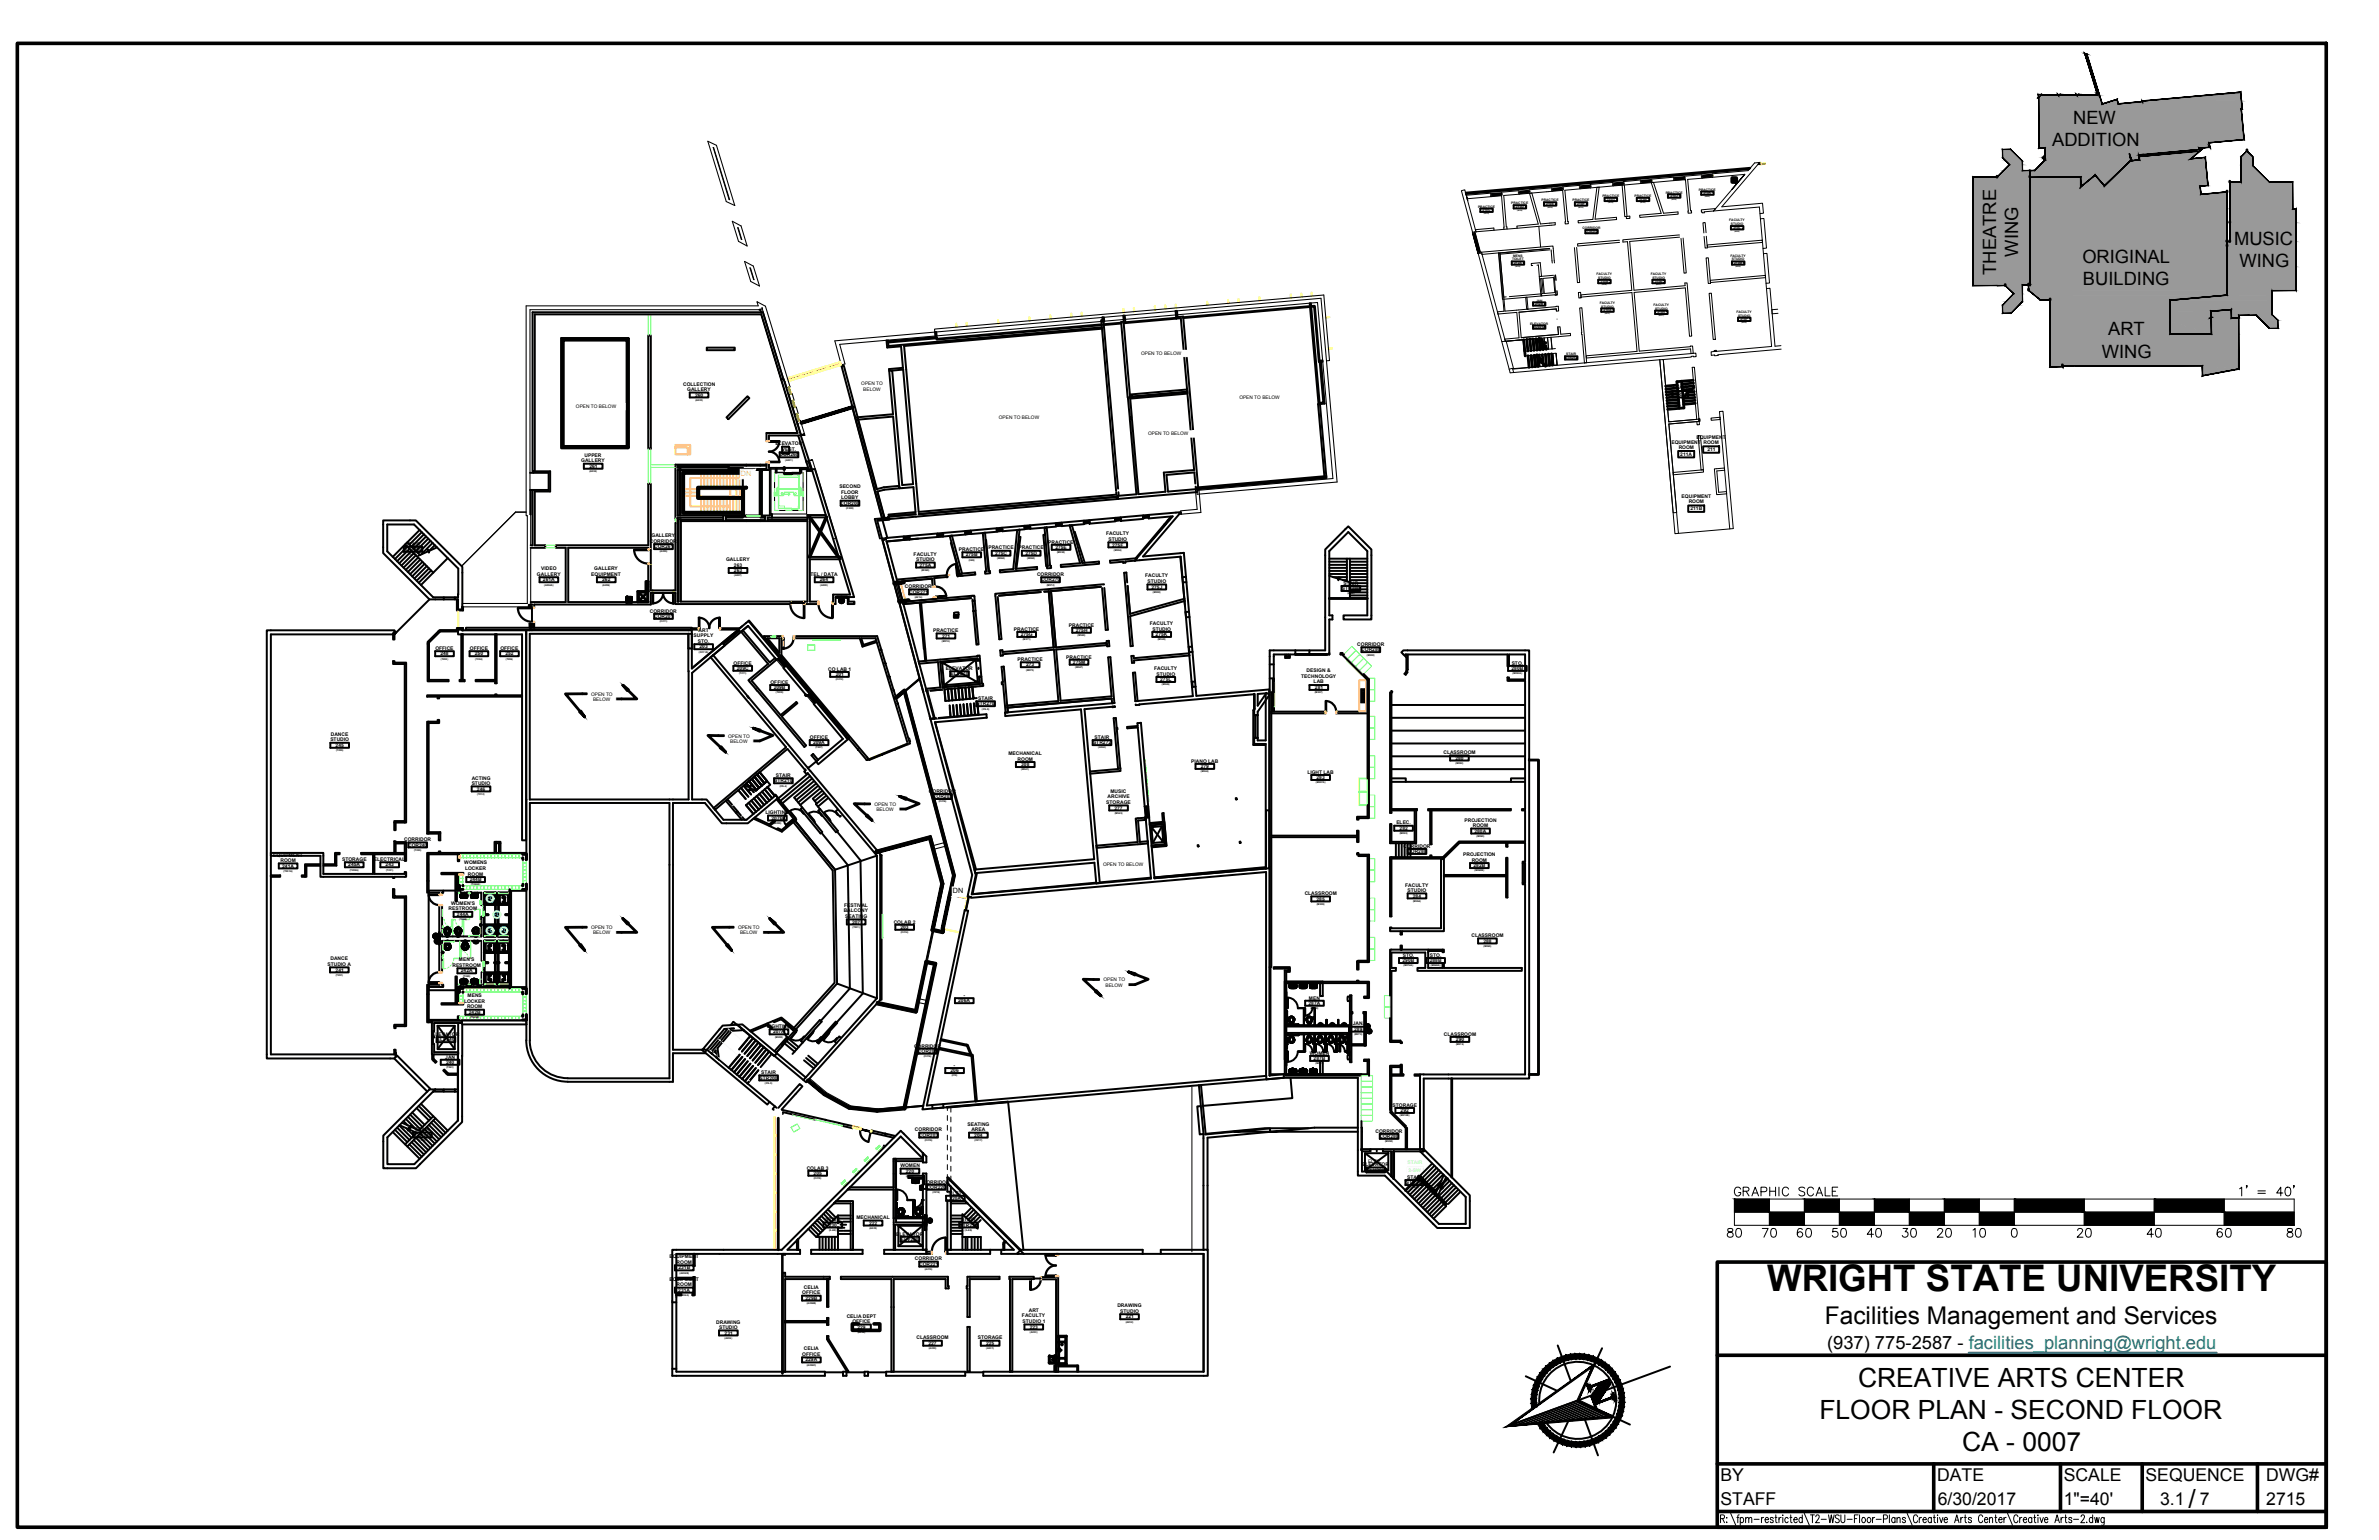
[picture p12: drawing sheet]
<svg xmlns="http://www.w3.org/2000/svg" width="432mm" height="279mm" viewBox="0 0 432 279" stroke-linecap="round" stroke-linejoin="round" font-family="sans-serif">
<defs><g id="words">
<text font-size="6.7" x="320.7" y="234.3">WRIGHT STATE UNIVERSITY</text>
<g font-size="4.9">
<text x="312.6" y="225.8">80</text>
<text x="318.9" y="225.8">70</text>
<text x="325.3" y="225.8">60</text>
<text x="331.6" y="225.8">50</text>
<text x="338" y="225.8">40</text>
<text x="344.3" y="225.8">30</text>
<text x="350.7" y="225.8">20</text>
<text x="357.4" y="225.8">10</text>
<text x="376.1" y="225.8">20</text>
<text x="388.8" y="225.8">40</text>
<text x="401.5" y="225.8">60</text>
<text x="414.2" y="225.8">80</text>
</g>
<g font-size="4.8">
<text x="337.2" y="251.7">CREATIVE ARTS CENTER</text>
<text x="330.2" y="257.5">FLOOR PLAN - SECOND FLOOR</text>
<text x="356.1" y="263.2">CA - 0007</text>
<text x="397.2" y="273.7">/</text>
</g>
<text font-size="4.4" x="331.2" y="240.2">Facilities Management and Services</text>
<g font-size="3.3">
<text x="376.3" y="22.5">NEW</text>
<text x="372.5" y="26.5">ADDITION</text>
<text x="366.3" y="46.6" transform="rotate(-90 366.3 46.6)">WING</text>
<text x="378" y="47.8">ORIGINAL</text>
<text x="405.5" y="44.4">MUSIC</text>
<text x="362.3" y="49.8" transform="rotate(-90 362.3 49.8)">THEATRE</text>
<text x="378.1" y="51.8">BUILDING</text>
<text x="406.5" y="48.4">WING</text>
<text x="381.5" y="64.9">WING</text>
<text x="382.6" y="60.9">ART</text>
<text x="331.6" y="244.7">(937) 775-2587 - facilities_planning@wright.edu</text>
</g>
<g font-size="3.2">
<text x="312.3" y="268.8">BY</text>
<text x="351.6" y="268.8">DATE</text>
<text x="374.6" y="268.8">SCALE</text>
<text x="389.4" y="268.8">SEQUENCE</text>
<text x="411.3" y="268.8">DWG#</text>
<text x="312.3" y="273">STAFF</text>
<text x="351.7" y="273">6/30/2017</text>
<text x="374.6" y="273">1&quot;=40'</text>
<text x="392.1" y="273">3.1</text>
<text x="399.3" y="273">7</text>
<text x="411.3" y="273">2715</text>
</g>
<text font-size="1.3" fill="#ffbf7f" x="134.5" y="86.3">DN</text>
<text font-size="1.3" x="173" y="162.1">DN</text>
<g font-size=".9">
<text x="207.1" y="64.3">OPEN TO BELOW</text>
<text x="124" y="69.9">COLLECTION</text>
<text x="124.7" y="71">GALLERY</text>
<text x="126.1" y="72">260</text>
<text x="156.3" y="69.9">OPEN TO</text>
<text x="156.7" y="70.9">BELOW</text>
<text x="303.4" y="71.9">STR211</text>
<text x="303.6" y="70.6">STAIR</text>
<text x="104.5" y="74">OPEN TO BELOW</text>
<text x="181.3" y="76.1">OPEN TO BELOW</text>
<text x="225" y="72.3">OPEN TO BELOW</text>
<text x="105.5" y="83.9">GALLERY</text>
<text x="106.1" y="82.9">UPPER</text>
<text x="140.7" y="80.8">ELEVATOR</text>
<text x="141.5" y="82.8">COR260</text>
<text x="141.9" y="81.8">VEST.</text>
<text x="208.4" y="78.9">OPEN TO BELOW</text>
<text x="303.4" y="80.5">EQUIPMENT ROOM</text>
<text x="304.7" y="81.5">ROOM</text>
<text x="305" y="82.7">211A</text>
<text x="307.9" y="79.6">EQUIPMENT</text>
<text x="309.9" y="81.9">211</text>
<text x="107" y="84.9">261</text>
<text x="152.4" y="88.6">SECOND</text>
<text x="152.7" y="89.5">FLOOR</text>
<text x="152.5" y="91.6">COR200</text>
<text x="152.7" y="90.6">LOBBY</text>
<text x="305.2" y="90.4">EQUIPMENT</text>
<text x="306.5" y="91.3">ROOM</text>
<text x="306.8" y="92.6">211B</text>
<text x="73.3" y="100">STR250</text>
<text x="73.6" y="99">STAIR</text>
<text x="118" y="98.5">CORRIDOR</text>
<text x="118.3" y="97.5">GALLERY</text>
<text x="118.7" y="99.5">COR261</text>
<text x="131.8" y="101.8">GALLERY</text>
<text x="165.8" y="100.8">FACULTY</text>
<text x="166.3" y="101.8">STUDIO</text>
<text x="174" y="100">PRACTICE</text>
<text x="175.3" y="100.9">275B</text>
<text x="179.4" y="99.7">PRACTICE</text>
<text x="180.7" y="100.7">275C</text>
<text x="184.9" y="99.7">PRACTICE</text>
<text x="186.1" y="100.7">275D</text>
<text x="190.3" y="98.6">PRACTICE</text>
<text x="191.6" y="99.6">275E</text>
<text x="200.8" y="97.1">FACULTY</text>
<text x="201.2" y="98.1">STUDIO</text>
<text x="201.9" y="99.2">275F</text>
<text x="97.5" y="104.5">GALLERY</text>
<text x="98.2" y="103.5">VIDEO</text>
<text x="98.5" y="105.5">261A</text>
<text x="107.3" y="104.5">EQUIPMENT</text>
<text x="107.9" y="103.5">GALLERY</text>
<text x="109.3" y="105.5">262</text>
<text x="133.2" y="102.8">263</text>
<text x="133.2" y="103.8">263</text>
<text x="147.1" y="104.5">TEL / DATA</text>
<text x="148.8" y="105.5">264</text>
<text x="164.2" y="106.7">CORRIDOR</text>
<text x="165" y="107.7">COR271</text>
<text x="166.9" y="102.8">275A</text>
<text x="188.2" y="104.5">CORRIDOR</text>
<text x="188.9" y="105.5">COR270</text>
<text x="207.8" y="104.8">FACULTY</text>
<text x="208.3" y="105.8">STUDIO</text>
<text x="209" y="106.8">275J</text>
<text x="243.6" y="107.1">STR280</text>
<text x="243.8" y="106.1">STAIR</text>
<text x="118" y="111.2">CORRIDOR</text>
<text x="118.7" y="112.1">COR201</text>
<text x="194" y="113.7">PRACTICE</text>
<text x="208.7" y="113.4">FACULTY</text>
<text x="79" y="117.9">OFFICE</text>
<text x="79.9" y="118.9">248</text>
<text x="85.3" y="117.9">OFFICE</text>
<text x="86.2" y="118.9">250</text>
<text x="90.8" y="117.9">OFFICE</text>
<text x="91.7" y="118.9">252</text>
<text x="125.9" y="115.6">SUPPLY</text>
<text x="126.7" y="116.6">STO.</text>
<text x="126.8" y="114.6">ART</text>
<text x="127" y="117.6">203</text>
<text x="169.4" y="114.7">PRACTICE</text>
<text x="171" y="115.7">271</text>
<text x="184" y="114.4">PRACTICE</text>
<text x="184.7" y="119.9">PRACTICE</text>
<text x="185.3" y="115.4">275G</text>
<text x="193.5" y="119.5">PRACTICE</text>
<text x="195.3" y="114.7">275H</text>
<text x="209.2" y="114.4">STUDIO</text>
<text x="209.8" y="115.4">275K</text>
<text x="246.4" y="117.2">CORRIDOR</text>
<text x="247.1" y="118.2">COR280</text>
<text x="133.2" y="120.6">OFFICE</text>
<text x="133.7" y="121.6">209C</text>
<text x="139.8" y="124.1">OFFICE</text>
<text x="140.4" y="125">209B</text>
<text x="150.3" y="121.7">CO LAB 1</text>
<text x="151.7" y="122.7">201</text>
<text x="171.7" y="121.6">ELEVATOR</text>
<text x="172.5" y="122.5">ELV270</text>
<text x="186.2" y="120.9">273</text>
<text x="194.7" y="120.4">275M</text>
<text x="209.5" y="121.6">FACULTY</text>
<text x="209.9" y="122.6">STUDIO</text>
<text x="210.6" y="123.6">275L</text>
<text x="236.2" y="123">TECHNOLOGY</text>
<text x="237.2" y="122">DESIGN &amp;</text>
<text x="238.4" y="124">LAB</text>
<text x="238.7" y="125">281</text>
<text x="274.4" y="121.6">280B</text>
<text x="274.4" y="120.6">STO.</text>
<text x="107.3" y="126.2">OPEN TO</text>
<text x="107.6" y="127.2">BELOW</text>
<text x="177.2" y="128">STR270</text>
<text x="177.5" y="127">STAIR</text>
<text x="60" y="134.5">STUDIO</text>
<text x="60" y="133.5">DANCE</text>
<text x="60.9" y="135.5">245</text>
<text x="132.2" y="133.8">OPEN TO</text>
<text x="132.5" y="134.8">BELOW</text>
<text x="147" y="134.1">OFFICE</text>
<text x="147.6" y="135">209A</text>
<text x="183" y="137">MECHANICAL</text>
<text x="184.7" y="138">ROOM</text>
<text x="198.4" y="135">STR272</text>
<text x="198.7" y="134.1">STAIR</text>
<text x="262" y="136.8">CLASSROOM</text>
<text x="264.2" y="137.8">280</text>
<text x="85.6" y="141.4">ACTING</text>
<text x="85.6" y="142.4">STUDIO</text>
<text x="86.6" y="143.4">246</text>
<text x="140.5" y="141.9">STR210</text>
<text x="140.8" y="141">STAIR</text>
<text x="168.6" y="143.8">CORRIDOR</text>
<text x="185.3" y="139">308</text>
<text x="201.6" y="143.8">MUSIC</text>
<text x="216.2" y="138.4">PIANO LAB</text>
<text x="217.9" y="139.3">279</text>
<text x="237.3" y="140.4">LIGHT LAB</text>
<text x="239" y="141.3">283</text>
<text x="138.9" y="147.7">LIGHTING</text>
<text x="140" y="148.7">207B</text>
<text x="158.7" y="146.2">OPEN TO</text>
<text x="159.1" y="147.2">BELOW</text>
<text x="169.3" y="144.8">COR202</text>
<text x="200.8" y="145.9">STORAGE</text>
<text x="201" y="144.8">ARCHIVE</text>
<text x="202.3" y="146.9">277</text>
<text x="253.4" y="149.6">ELEC.</text>
<text x="265.8" y="149.1">PROJECTION</text>
<text x="49.6" y="155.4">EQUIPMENT</text>
<text x="73.4" y="152.6">CORRIDOR</text>
<text x="74.1" y="153.6">COR240</text>
<text x="254" y="150.6">282</text>
<text x="254.7" y="153.8">CORRIDOR</text>
<text x="255.4" y="154.8">COR288</text>
<text x="265.6" y="155.3">PROJECTION</text>
<text x="267.3" y="150.1">ROOM</text>
<text x="267.6" y="151.1">280A</text>
<text x="50.9" y="156.4">ROOM</text>
<text x="51.2" y="157.4">241A</text>
<text x="62.1" y="156.2">STORAGE</text>
<text x="63.2" y="157.2">245A</text>
<text x="67.9" y="156.2">ELECTRICAL</text>
<text x="70" y="157.2">243</text>
<text x="84.3" y="156.8">WOMENS</text>
<text x="84.4" y="157.9">LOCKER</text>
<text x="84.9" y="158.8">ROOM</text>
<text x="85.3" y="159.9">244B</text>
<text x="200.2" y="157.1">OPEN TO BELOW</text>
<text x="255.1" y="160.8">FACULTY</text>
<text x="255.5" y="161.8">STUDIO</text>
<text x="267.1" y="156.3">ROOM</text>
<text x="267.5" y="157.3">282B</text>
<text x="81.4" y="165.2">RESTROOM</text>
<text x="81.9" y="164.2">WOMEN'S</text>
<text x="82.9" y="166.2">244A</text>
<text x="153.1" y="165.5">BALCONY</text>
<text x="153.2" y="164.5">FESTIVAL</text>
<text x="153.4" y="166.5">SEATING</text>
<text x="154.7" y="167.6">207</text>
<text x="162.2" y="167.6">COLAB 2</text>
<text x="236.8" y="162.4">CLASSROOM</text>
<text x="239" y="163.4">285</text>
<text x="256.4" y="162.8">284</text>
<text x="107.3" y="168.6">OPEN TO</text>
<text x="107.6" y="169.5">BELOW</text>
<text x="134" y="168.6">OPEN TO</text>
<text x="134.3" y="169.5">BELOW</text>
<text x="163.4" y="168.5">203</text>
<text x="254.6" y="173.6">STO.</text>
<text x="259.5" y="173.6">STO.</text>
<text x="267.1" y="170">CLASSROOM</text>
<text x="269.2" y="171">288</text>
<text x="59.4" y="175.3">STUDIO A</text>
<text x="60" y="174.3">DANCE</text>
<text x="60.9" y="176.3">241</text>
<text x="82.1" y="175.4">RESTROOM</text>
<text x="83.3" y="174.4">MEN'S</text>
<text x="83.6" y="176.4">242A</text>
<text x="200.3" y="178">OPEN TO</text>
<text x="200.7" y="179">BELOW</text>
<text x="254.6" y="174.6">290B</text>
<text x="259.5" y="174.6">288B</text>
<text x="84.2" y="181.9">LOCKER</text>
<text x="84.8" y="182.9">ROOM</text>
<text x="84.9" y="180.9">MENS</text>
<text x="85.1" y="184">242B</text>
<text x="173.9" y="181.8">206A</text>
<text x="174.9" y="180.9">-</text>
<text x="237.5" y="182.3">287A</text>
<text x="237.6" y="181.3">MEN</text>
<text x="78.5" y="187.9">ELEVATOR</text>
<text x="79.3" y="188.9">ELV240</text>
<text x="139.2" y="186.5">LIGHTING</text>
<text x="140.3" y="187.5">207A</text>
<text x="165.9" y="190">CORRIDOR</text>
<text x="166.6" y="191">COR202</text>
<text x="237.8" y="191.4">WOMEN</text>
<text x="245.5" y="186">JAN.</text>
<text x="245.8" y="187">289</text>
<text x="262.1" y="187.9">CLASSROOM</text>
<text x="264.3" y="188.9">290</text>
<text x="80.8" y="192.1">JAN</text>
<text x="81" y="193">240</text>
<text x="137.9" y="195.9">STR200</text>
<text x="138.1" y="194.9">STAIR</text>
<text x="172.5" y="194.5">206</text>
<text x="173.1" y="193.6">-</text>
<text x="238.4" y="192.3">287B</text>
<text x="252.8" y="200.8">STORAGE</text>
<text x="254.2" y="201.8">292</text>
<text x="75" y="206.2">STR240</text>
<text x="75.3" y="205.2">STAIR</text>
<text x="166.1" y="205.3">CORRIDOR</text>
<text x="166.8" y="206.2">COR203</text>
<text x="175.6" y="204.2">SEATING</text>
<text x="176.3" y="205.2">AREA</text>
<text x="176.8" y="206.2">204</text>
<text x="249.7" y="205.5">CORRIDOR</text>
<text x="250.4" y="206.5">COR280</text>
<text x="146.4" y="212.2">COLAB 3</text>
<text x="147.7" y="213.2">205</text>
<text x="163.4" y="211.8">WOMEN</text>
<text x="164.4" y="212.8">220</text>
<text x="167.5" y="214.7">CORRIDOR</text>
<text x="168.2" y="215.7">COR220</text>
<text x="247.2" y="211.6">ELEVATOR</text>
<text x="248.1" y="212.5">ELV290</text>
<text x="248.3" y="211">ELEV.</text>
<text x="255.2" y="214.9">STR290</text>
<text x="255.4" y="213.9">STAIR</text>
<text x="149.8" y="221.6">STAIR</text>
<text x="155.4" y="221.2">MECHANICAL</text>
<text x="172.2" y="216.7">CLST</text>
<text x="172.3" y="217.7">220A</text>
<text x="174.4" y="221.6">STAIR</text>
<text x="150.4" y="222.6">230</text>
<text x="157.7" y="222.2">222</text>
<text x="162.7" y="224.2">ELEVATOR</text>
<text x="163.5" y="225.1">ELV220</text>
<text x="174.2" y="222.6">STR220</text>
<text x="121.5" y="228.3">EQUIPMENT</text>
<text x="121.5" y="232.4">EQUIPMENT</text>
<text x="122.8" y="229.3">ROOM</text>
<text x="122.8" y="233.4">ROOM</text>
<text x="123.1" y="230.3">231B</text>
<text x="145.9" y="233.8">CELIA</text>
<text x="166.1" y="228.7">CORRIDOR</text>
<text x="166.8" y="229.7">COR221</text>
<text x="123.1" y="234.4">231A</text>
<text x="145.6" y="234.8">OFFICE</text>
<text x="146.2" y="235.8">229B</text>
<text x="153.7" y="239">CELIA DEPT</text>
<text x="185.5" y="239">FACULTY</text>
<text x="186.7" y="238">ART</text>
<text x="202.8" y="237.2">DRAWING</text>
<text x="203.3" y="238.2">STUDIO</text>
<text x="204.3" y="239.2">221</text>
<text x="130" y="240.1">DRAWING</text>
<text x="130.5" y="241.1">STUDIO</text>
<text x="131.5" y="242.1">231</text>
<text x="145.9" y="245">CELIA</text>
<text x="154.7" y="240">OFFICE</text>
<text x="155.6" y="241.1">229</text>
<text x="166.3" y="243">CLASSROOM</text>
<text x="168.5" y="244">227</text>
<text x="177.5" y="243">STORAGE</text>
<text x="179" y="244">225</text>
<text x="185.6" y="240">STUDIO 1</text>
<text x="186.9" y="241.1">223</text>
<text x="145.6" y="246">OFFICE</text>
<text x="146.2" y="247">229A</text>
</g>
<g font-size=".9" fill="#7fffff">
<text x="88.4" y="163.4">FD</text>
<text x="89.7" y="166.3">FD</text>
<text x="88.4" y="169.2">FD</text>
<text x="90.9" y="169.2">FD</text>
<text x="255.5" y="211.2">STAIR</text>
<text x="255.6" y="212.6">2-SW</text>
</g>
<g font-size=".6">
<text x="290.8" y="35.7">PRACTICE</text>
<text x="296.7" y="35.7">PRACTICE</text>
<text x="302.3" y="35.1">PRACTICE</text>
<text x="303.2" y="35.8">210J</text>
<text x="308.4" y="34.6">PRACTICE</text>
<text x="309.2" y="35.2">210K</text>
<text x="268.3" y="37.7">PRACTICE</text>
<text x="269.1" y="38.3">210C</text>
<text x="274.3" y="37.1">PRACTICE</text>
<text x="275.2" y="37.7">210D</text>
<text x="279.8" y="36.5">PRACTICE</text>
<text x="280.7" y="37.2">210E</text>
<text x="285.4" y="36.5">PRACTICE</text>
<text x="286.3" y="37.2">210F</text>
<text x="287.2" y="41.6">CORRIDOR</text>
<text x="291.7" y="36.4">210G</text>
<text x="297.5" y="36.4">210H</text>
<text x="313.9" y="40.2">FACULTY</text>
<text x="314.2" y="40.8">STUDIO</text>
<text x="314.6" y="41.5">210L</text>
<text x="274.4" y="47.3">TOILET</text>
<text x="274.7" y="46.6">MENS</text>
<text x="274.8" y="47.9">212A</text>
<text x="287.7" y="42.2">COR210</text>
<text x="314.1" y="46.6">FACULTY</text>
<text x="314.4" y="47.3">STUDIO</text>
<text x="314.7" y="47.9">210M</text>
<text x="289.8" y="49.9">FACULTY</text>
<text x="290.1" y="50.6">STUDIO</text>
<text x="290.5" y="51.3">210B</text>
<text x="299.6" y="49.9">FACULTY</text>
<text x="299.9" y="50.6">STUDIO</text>
<text x="300.3" y="51.3">210N</text>
<text x="277.7" y="58.9">ELEVATOR</text>
<text x="278.3" y="59.5">ELV212</text>
<text x="278.7" y="55.3">212B</text>
<text x="278.8" y="54.7">JAN</text>
<text x="290.4" y="55.1">FACULTY</text>
<text x="290.6" y="55.8">STUDIO</text>
<text x="291.1" y="56.5">210A</text>
<text x="300.1" y="55.5">FACULTY</text>
<text x="300.4" y="56.2">STUDIO</text>
<text x="300.8" y="56.9">210R</text>
<text x="315.2" y="56.8">FACULTY</text>
<text x="315.5" y="57.5">STUDIO</text>
<text x="315.9" y="58.1">210P</text>
<text x="284.1" y="65.1">STR212</text>
<text x="284.3" y="64.5">STAIR</text>
</g>
<g font-size=".5">
<text x="126.2" y="72.7">(A203)</text>
<text x="142.5" y="83.6">(A201)</text>
<text x="107" y="85.7">(A204)</text>
<text x="153.6" y="92.4">(C200)</text>
<text x="74.3" y="100.7">(2-NE)</text>
<text x="119.8" y="100.2">(A205)</text>
<text x="175.8" y="101.7">(365)</text>
<text x="181" y="101.4">(M362)</text>
<text x="186.5" y="101.4">(M360)</text>
<text x="191.9" y="100.4">(M358)</text>
<text x="202.2" y="99.9">(M354)</text>
<text x="98.8" y="106.2">(A204A)</text>
<text x="109.3" y="106.2">(A206)</text>
<text x="133.3" y="104.6">(A207)</text>
<text x="148.9" y="106.2">(A208)</text>
<text x="167.3" y="103.6">(M368)</text>
<text x="190" y="106.2">(M372)</text>
<text x="209.3" y="107.6">(M350)</text>
<text x="244.6" y="107.8">(2-SE)</text>
<text x="119.8" y="112.9">(C211)</text>
<text x="166" y="108.5">(A214)</text>
<text x="80" y="119.7">(T202)</text>
<text x="86.3" y="119.7">(T204)</text>
<text x="91.8" y="119.7">(T206)</text>
<text x="126.9" y="118.4">(C211A)</text>
<text x="171" y="116.5">(M374)</text>
<text x="185.6" y="116.2">(M371)</text>
<text x="195.6" y="115.4">(M349)</text>
<text x="210.1" y="116.2">(M348)</text>
<text x="248.1" y="118.9">(M250)</text>
<text x="134.1" y="122.3">(T211)</text>
<text x="140.8" y="125.8">(T209)</text>
<text x="151.7" y="123.4">(C212)</text>
<text x="186.3" y="121.7">(M373)</text>
<text x="195.1" y="121.2">(M347)</text>
<text x="210.9" y="124.3">(M346)</text>
<text x="238.6" y="125.8">(M257)</text>
<text x="274.5" y="122.3">(M252A)</text>
<text x="178.2" y="128.7">(CS-5)</text>
<text x="61" y="136.3">(T205)</text>
<text x="148" y="135.8">(T207)</text>
<text x="199.3" y="135.8">(A344)</text>
<text x="141.5" y="142.7">(CS-4)</text>
<text x="185.4" y="139.8">(M341)</text>
<text x="218" y="140.1">(M344)</text>
<text x="238.8" y="142.1">(M257A)</text>
<text x="264.2" y="138.6">(M252)</text>
<text x="86.6" y="144.2">(T212)</text>
<text x="140.4" y="149.5">(M208)</text>
<text x="170.4" y="145.6">(C216)</text>
<text x="202.3" y="147.7">(M345)</text>
<text x="75.2" y="154.4">(T220)</text>
<text x="254.1" y="151.3">(M258)</text>
<text x="268" y="151.8">(M260)</text>
<text x="51.5" y="158.2">(T251A)</text>
<text x="63.5" y="158">(T205A)</text>
<text x="70.1" y="158">(T231)</text>
<text x="85.5" y="160.6">(T244A)</text>
<text x="267.6" y="158.1">(M268B)</text>
<text x="83.4" y="167">(T244)</text>
<text x="239" y="164.2">(M259)</text>
<text x="256.5" y="163.6">(M264)</text>
<text x="154.7" y="168.3">(T201)</text>
<text x="163.5" y="169.3">(C214)</text>
<text x="269.3" y="171.8">(M268)</text>
<text x="60.9" y="177">(T251)</text>
<text x="84.1" y="177.2">(T248)</text>
<text x="254.8" y="175.3">(M274A)</text>
<text x="259.7" y="175.3">(M268A)</text>
<text x="85.4" y="184.7">(T248A)</text>
<text x="237.9" y="183.1">(M269)</text>
<text x="140.7" y="188.3">(M200)</text>
<text x="167.7" y="191.8">(C216)</text>
<text x="245.8" y="187.8">(M273)</text>
<text x="264.3" y="189.6">(M274)</text>
<text x="81" y="193.8">(T261)</text>
<text x="138.8" y="196.6">(CS-3)</text>
<text x="172.7" y="195.3">(219)</text>
<text x="238.8" y="193.1">(M271)</text>
<text x="254.1" y="202.5">(M274B)</text>
<text x="76" y="207">(2-NW)</text>
<text x="167.8" y="207">(C215)</text>
<text x="176.9" y="207">(C217)</text>
<text x="251.4" y="207.2">(M250)</text>
<text x="147.7" y="213.9">(C218)</text>
<text x="164.5" y="213.5">(A223)</text>
<text x="256.1" y="215.6">(2-SW)</text>
<text x="169.3" y="216.5">(C216)</text>
<text x="150.5" y="223.3">(2-AN)</text>
<text x="157.8" y="223">(A225)</text>
<text x="175.1" y="223.3">(2-AS)</text>
<text x="123.4" y="231.1">(A224B)</text>
<text x="167.8" y="230.4">(A215)</text>
<text x="123.4" y="235.1">(A224A)</text>
<text x="146.4" y="236.6">(A226B)</text>
<text x="204.3" y="240">(A232)</text>
<text x="131.5" y="242.9">(A224)</text>
<text x="155.7" y="241.8">(A226)</text>
<text x="168.6" y="244.8">(A230)</text>
<text x="179" y="244.8">(A231)</text>
<text x="186.9" y="241.8">(A233)</text>
<text x="146.4" y="247.8">(A226C)</text>
</g>
<g font-size=".3">
<text x="309.4" y="35.8">(M238)</text>
<text x="269.3" y="38.9">(M224)</text>
<text x="275.4" y="38.2">(M226)</text>
<text x="280.9" y="37.7">(M228)</text>
<text x="286.5" y="37.7">(M230)</text>
<text x="291.9" y="36.9">(M232)</text>
<text x="297.7" y="36.9">(M234)</text>
<text x="303.4" y="36.3">(M236)</text>
<text x="314.8" y="42">(M252)</text>
<text x="275" y="48.4">(M220)</text>
<text x="290.7" y="51.8">(M269)</text>
<text x="300.6" y="51.8">(M251)</text>
<text x="315" y="48.4">(M250)</text>
<text x="291.3" y="57">(M273)</text>
<text x="301.1" y="57.4">(M247)</text>
<text x="316.1" y="58.7">(M246)</text>
</g>
</g></defs>
<!-- layer: A-WALL -->
<path d="M95.5 55.5h42.1M96.2 56.2h41.6M241.9 86.8l-24.7 2.2 .1 .7 25.4-2.2M87.9 178.6v-2.2h-.5v2.3M87.9 162v2.2h-.5M90 162v2.1h.4v-2.1M90.4 162h.1M90.5 162h1.9M92.4 162h.1" fill="none" stroke="#000" stroke-width=".19"/>
<!-- layer: I-WALL -->
<g fill="none" stroke="#000" stroke-width=".36">
<path d="M199.9 58.1l2.7 31M200.2 58.3l-.3 .1M200.3 58.3l2.6 30.4M204 58.6l1.1 13M204 58.4h-.5l1.2 13.7M214.3 57.7l2.4 27.6M214.7 57.4l2.7 30.7M205.1 72v.1M146.6 93.4v.9M147 93.9v7.1M164.1 97.5l.9-.1v.3l-.9 .1zM166.2 93.3l-5 .4v.5l5.1-.5"/>
<path d="M170.2 96.9h.9v.3l-.9 .1zM175.2 96.5l1-.1v.3l-.9 .1zM180.9 96l1-.1v.3l-.9 .1zM186 95.6l.9-.1 .1 .3-1 .1zM191.7 95.1l.9-.1 .1 .3-1 .1zM196.7 94.6l1-.1v.3l-.9 .1zM202.4 94.1l1-.1v.4h-.9zM202.6 89.3v.4M202.7 90.1v.1M202.9 90h.1M203 89.3v.7M207.5 93.7l.9-.1 .1 .3-1 .1z"/>
<path d="M216.8 85.7l.2 2M217 88.3l.1 .4M217.5 88.2v.5h-.2M140.1 115.4h-1.4l15.1 18M140.6 115.4h1.4M140.8 115.5v.2M141.4 115.8h-2.1l2.1 2.6M141.8 115.8h.2M141.8 118.8l15.6 18.6M142.1 115.4v.4M144 115.4v.4M144.2 115.8h11.9"/>
<path d="M144.2 115.4h15M146.1 109.6h2.4M147 109.1h1.5M151.2 109.1h.1M151.2 109.6h.5M154 109.1h1.1v.5h-1.2M164.2 125.4l-1.6 1.3M164.2 125.5l-1.5 1.3M164.2 125.4v.1M231 129.1h-.2v.3h9.8v-.3h-9.4M242.5 129.1h5.7v.3h-5.7zM79.7 162v.2"/>
<path d="M79.7 164.3v5M79.7 171.3v5M79.7 178.4v.3M80.2 162v.2M80.2 164.3v5.6h3.9M80.2 178.4v.3M82.9 162h4.5v2.2M82.9 161.6h.2M82.9 179h9.6M82.9 178.7h.2M83.4 178.7h4M84.2 169.9h3.2v-3.6h.5v3.6h2.1"/>
<path d="M87.3 170.7h-7.1v5.7M87.9 162h.1M87.9 170.7h.1M87.9 178.7h.1M87.9 178.6v.1M88 170.7h1.8M88 162h1.9M88 178.7h1.9M89.9 170.7h.1M89.9 162h.1M90 178.7v-2.2h.4v2.2h.1M90.4 170.7h.1"/>
<path d="M90.4 169.9h2.1M90.4 162h.1M90.5 170.7h1.9M90.6 178.7h1.8M92.4 170.7h.1M92.5 161.6v.4M92.5 169.9v.8M175.8 162.7l-.5 2.5zM233.4 178.1h6.7v2.6h-.5v-2.3h-6.2zM83.1 185v-.6h.2v.6M233.7 187.7h-.2v-.3h11.5v.3h-.3M233.8 187.7h1.8"/>
<path d="M235.7 187.7h7.5M238.6 186h-5.1v.2h11.5v-.2h-6.4M239.6 194.9v-2.4h.5v2.4M243.3 187.7h1.2M247.1 195.1h-13.8v-.2h15.2v.2M168.2 227.1h1v.4h-1zM171.7 227.1h.3v.4h-.3zM188.9 231.7h2.8v-.2h.4v17.4h-.4v-16.8h-2.8zM191.7 227.5h.4v.2h-.4z"/>
</g>
<!-- layer: A-FLOR -->
<path d="M137.8 56.2h.2l.1 .5M96.2 85.8h.6M167.6 125.5l-.7-2.4-2.7 2.3 9 33.4-.7 3.5 3.1 .7v-.4M168.8 129.9l.1 .5M168.1 174.4l1.7 .4M169.3 168.8l-3.1 14.6M159.3 181.9l3.5 .7M167.6 200.6l-3.4 .3" fill="none" stroke="#000" stroke-width=".36"/>
<!-- layer: I-WALL -->
<g fill="#000">
<circle cx="154" cy="133.7" r=".18"/>
<circle cx="240.1" cy="178.4" r=".18"/>
</g>
<!-- layer: A-DOOR -->
<path d="M142.1 115.8h.1v1.9h-.1zM142.1 116h.1M142.1 117.5h.1M144 115.8a1.91 1.91 0 0 1-1.9 1.9M148.6 109.6a2.55 2.55 0 0 0 2.4 2.5M151 109.6l.1 2.5zM240.6 127.2l.1 1.9zM240.7 127.2a1.92 1.92 0 0 1 1.8 1.9M171.6 224.5a2.55 2.55 0 0 0-2.5 2.6M171.6 224.6l.1 2.5z" fill="none" stroke="#000" stroke-width=".4"/>
<!-- layer: A-DOOR-FRAM -->
<path d="M142 115.4h.1zM142 115.8l.1 .1zM144 115.4h.2zM144 115.8l.2 .1zM148.5 109.1h.1v.5zM151.1 109.1l.1 .5zM240.5 129.1h.1v.1v.2h-.1M242.6 129.1l-.1 .1 .1 .2M169.1 227.1l.1 .1-.1 .3M171.8 227.1l-.1 .1v.3h.1" fill="none" stroke="#ffbf7f" stroke-width=".36"/>
<!-- layer: A-FLOR-LEVL -->
<path d="M171.2 168.5l3 .7M172.5 162.3l3.1 .7-.5 2.1" fill="none" stroke="#ffff7f" stroke-width=".36"/>
<!-- layer: A-DOOR-OPNG -->
<path d="M142.1 115.4v.4M144 115.4v.4" fill="none" stroke="#ffbf7f" stroke-width=".36"/>
<!-- layer: A-DOOR-GLAZ -->
<path d="M142.2 116v1.5" fill="none" stroke="#ffbf7f" stroke-width=".36"/>
<!-- layer: P-SANR-FIXT -->
<g fill="none" stroke="#000" stroke-width=".51">
<path d="M151.8 108.3h1.9zM152.1 108.3h1.7M152.7 108.3v.3M152.8 108.3l-.1 .3a.39 .39 0 0 1 .4 .5 .39 .39 0 0 1-.7 .1 .39 .39 0 0 1 .3-.6M152.8 108.3v.3a.39 .39 0 0 1 .3 .6 .39 .39 0 0 1-.7 0 .39 .39 0 0 1 .3-.6M86 170.7l.1 .3zM86.1 170.9a.37 .37 0 0 0 .6 0M86.1 170.7h.6v.2h-.6zM86.7 170.7l.1 .3zM87.9 164.1v1.9h.7M88 167.9h1.9M88 169.4v.1z"/>
<path d="M88 168.2v.1zM88 178.1v.1zM88 176.9v.1zM88 167.8v.1M88 163.7h.1M88 163.6h.1M88 176.6h1.9M88 176.5v.1M88 162.4l.1 .1zM88 162.4v.1M88 163.6v.1M88 164.1h1.9"/>
<path d="M88 168h.7M88 168v1.7h.9M88 176.7h.7M88 176.7v1.7h.9M88 164h1.9M88 168v1.7M88 176.7v1.7M88 169.7h.9M88.1 169.6l-.1 .1M88.1 178.3l-.1 .1M88.2 162.3l-.1 1.6M88.6 165.9h-.7v1.9"/>
<path d="M88.6 174.6h-.7v1.9M88.7 162.8l.1 1.1h-.7M88.7 168.2h.3l-.3 .1M88.7 168v1.1M88.7 168v1h.4v.6M88.7 176.9h.3l-.3 .1M88.7 176.7v1.1M88.7 176.7v1h.4v.6M88.8 163.6h.3l-.3 .1M88.8 162.9v1M88.8 162.9h.3M88.9 178.5h.1"/>
<path d="M89 162.2h-.9v1.7M89 162.2l-.1-.1 .1 .2h.8M89 162.2h.8M89 162.2h.1M89.1 169.7h.1M89.1 178.4h-1.1M89.1 162.3v.6h-.3M89.7 169.6l-.8 .1M89.7 178.3h-.7l-.1 .1M89.7 169.6l.1 .1M89.7 178.3l.1 .1M89.8 168h.1"/>
<path d="M89.8 176.6h.1M89.8 165.9h.6v1.9h-.4M89.8 174.6h.6v1.9h-.4M89.8 162.3v1.6h.1M89.8 169.7h-.8h.1M89.8 178.4h-.8M89.8 163.9h.1l-.1 .1M89.8 168l-.1 1.6M89.8 162.2l.1 1.6M89.8 167.8l-1.8 .1M89.8 168l.1 .1M89.8 168.1v1.6"/>
<path d="M89.8 176.5v.1M89.8 176.6v.1M89.8 176.7l.1 .1M89.8 176.7l-.1 .1v1.5M89.8 176.8v1.6M89.8 162.2v.1M89.9 167.9h-.2l.1 .1M89.9 167.9h-.1M89.9 167.9l-.1 .1M89.9 167.9v.1M89.9 176.6l-.1 .1M89.9 176.6v.1"/>
<path d="M89.9 163.9v.1M89.9 163.8v.1M90 164.1h.5v1.9h-.7"/>
<circle cx="152.7" cy="109" r=".22"/>
<circle cx="152.7" cy="109" r=".35"/>
</g>
<!-- layer: Q-SPCQ -->
<g fill="none" stroke="#000" stroke-width=".36">
<path d="M233.5 184.5h.1M233.5 184.8h.1M233.5 189.5h.1M233.5 189.2h.1M233.5 190.7l.2 .1zM233.5 182.9h.2zM233.5 184.6v.2M233.5 189.2v.3M233.6 189.2h.1M233.6 189.2h.1v.3h-.1M233.6 184.5v.4M233.7 190.8v1.9z"/>
<path d="M233.7 181v1.9zM233.7 184.5v.1M233.7 184.8v.1M233.7 189.5h.1M235.6 190.7l1.2 .1zM235.6 182.9h1.2zM236.6 187.7l.1 3zM236.6 183l.1 3zM236.8 189.4l.1 1.4zM236.8 182.9l.1 1.3zM238.2 190.7l.6 .1zM238.2 182.9h.5z"/>
<path d="M238.4 184.5v.1M238.4 184.8v.1M238.5 184.6v.2M238.6 187.7v3zM238.6 183v3zM238.6 188.5v.5M238.6 184.6h-.3v.2h.3M238.8 189.4l.1 1.4zM240.2 190.7l.6 .1zM240.6 187.7v3zM240.8 189.4v1.4zM242.1 190.7l.6 .1z"/>
<path d="M242.3 189.1h.1M242.3 189.4h.2M242.5 189.1v.3M242.5 187.7l.1 3zM242.5 188.5v.5M242.5 189.1h-.3v.3h.3M242.6 188.5v.5M242.7 189.4l.1 1.4zM244.1 190.7l.3 .1zM244.3 189.4h.2M244.3 189.1h.1M244.5 189.1v.3"/>
<path d="M244.5 189.1h-.2v.3h.2"/>
</g>
<!-- layer: Q-SPCQ-HDLN -->
<path d="M233.7 181a1.89 1.89 0 0 1 1.9 1.9M235.6 190.8a1.89 1.89 0 0 1-1.9 1.9M236.9 189.4a1.37 1.37 0 0 1 1.3 1.4M238.2 182.9a1.37 1.37 0 0 1-1.3 1.3M238.9 189.4a1.37 1.37 0 0 1 1.3 1.4M240.8 189.4a1.37 1.37 0 0 1 1.3 1.4M242.8 189.4l.4 .1M243.3 189.5a1.37 1.37 0 0 1 .8 1.3" fill="none" stroke="#000" stroke-width=".36"/>
<!-- layer: A-WALL -->
<path d="M239.6 178.4h.5M243.2 187.7h.1M244.5 187.7h.2" fill="none" stroke="#000" stroke-width=".36"/>
<!-- layer: Q-SPCQ -->
<g fill="none" stroke="#7fff7f" stroke-width=".18">
<path d="M248.5 130h1v2.1h-1v2h1v-2h-1zM248.5 137.1h1v2.1h-1v2.1h1v-2.1h-1zM248.5 144.2v2.1h1v2.1h-1v-2.1h1v-2.1zM248.5 155.8v2.1h1v2.1h-1v-2.1h1v-2.1zM80.3 166.8h.3zM81.9 166.8l.1 1.4zM82 166.8h.6zM82.2 166.9v3zM82.2 168.7v.6M82.2 168.6v.7M83.5 172.1h.2M83.5 172.1h.2v.3h-.2"/>
<path d="M83.5 172.1v.3M83.7 172.4h-.2M83.9 166.8v1.4zM84 166.8h1.2zM84.1 166.9l.1 3zM87.1 164.9v1.9zM87.1 166.8h.2zM248.5 162.9h1v2.1h-1v2.1h1v-2.1h-1zM248.5 170.1v2.1h1v2.1h-1v-2.1h1v-2.1zM247.1 195.1h2v1.1h-2zM247.1 196.2h2v1h-2zM247.1 197.2h2v1h-2z"/>
<path d="M247.1 198.2h2v1.1h-2zM247.1 199.3h2v1h-2zM247.1 200.3h2v1.1h-2zM247.1 201.4h2v1h-2zM247.1 202.4h2v1h-2z"/>
</g>
<!-- layer: Q-SPCQ-HDLN -->
<g fill="none" stroke="#7fff7f" stroke-width=".18">
<path d="M80.6 166.8l.1 .3M80.8 167.4l.1 .3M81.1 167.9l.3 .1M81.7 168.1l.2 .1M82.6 166.8v.3M82.7 167.4l.2 .3M83.1 167.9l.2 .1M83.6 168.1l.3 .1M85.3 166.4l-.1 .4M85.5 165.9l-.1 .2M85.9 165.4l-.2 .2M86.4 165.1l-.3 .1"/>
<path d="M87.1 164.9l-.5 .1"/>
</g>
<!-- layer: P-SANR-FIXT -->
<g fill="#000">
<circle cx="88" cy="164" r=".25"/>
<circle cx="89" cy="169.7" r=".25"/>
<circle cx="89.8" cy="167.9" r=".25"/>
<circle cx="89.8" cy="168" r=".25"/>
<circle cx="89.8" cy="176.6" r=".25"/>
<circle cx="89.8" cy="176.7" r=".25"/>
<circle cx="89.9" cy="164" r=".25"/>
<circle cx="89.9" cy="163.9" r=".25"/>
</g>
<!-- layer: A-GENM -->
<g fill="none" stroke="#000" stroke-width=".51">
<path d="M87.9 167.8h2.1v2.1h-2.1zM87.9 169.7l.2 .1M88 162l-.1 2.1h2.1l-.1-2.1M88 178.6l-.1-2.1h2.1v2.1M88 176.6l-.1 1.8 .2 .1M88 167.9v1.8M88 162h1.9M88 178.6h1.9M88.1 169.8h1.7M88.1 178.5h1.7M89.8 162.1l.1 .1v1.7M89.8 162.1h-1.8v1.9"/>
<path d="M89.9 176.7v1.7l-.1 .1M89.9 167.9h.1M89.9 168v1.7M89.9 169.7l-.1 .1"/>
</g>
<g fill="#000">
<circle cx="89.9" cy="176.6" r=".25"/>
<circle cx="89.9" cy="164" r=".25"/>
</g>
<!-- layer: A-GLAZ-CURT -->
<path d="M140.6 202.7v3.2v-3.2M140.6 206.1v3.3zM140.6 209.5v3.4zM140.6 213v3.3zM140.6 216.5v3.3zM140.6 219.9v3.2zM140.6 223.4v3.2z" fill="none" stroke="#dd0" stroke-width=".36"/>
<!-- layer: A-GLAZ-CWMG -->
<g fill="none" stroke="#ffff7f" stroke-width=".36">
<path d="M140.6 209.5v3.4M140.6 206.1v3.3M140.6 213v3.3M140.6 216.5v3.3M140.6 219.9v3.2M140.6 202.7v3.2M140.9 205.9h-.3v.2h.3M140.9 209.4h-.3v.1h.3M140.9 212.9h-.3v.1h.3M140.9 216.3h-.3v.2h.3M140.9 219.8h-.3v.1h.3M140.6 223.4v3.2"/>
<path d="M140.9 226.6h-.3v.2l.3-.1M140.9 223.2h-.3v.2h.3"/>
</g>
<!-- layer: A-FLOR-HRAL -->
<g fill="none" stroke="#000" stroke-width=".66">
<path d="M159 154.6l9.8-2.7v.2l-9.8 2.6zM168.8 152.1l2.2 8.3-1.8 8.4 .1-.1 1.8-8.3h-.1M168.8 151.9l2.3 8.5M168.1 174.5l-1.9 8.9 .1 .1-7-1.5v-.1l6.9 1.5M168.2 174.6l1.5 .3 .1-.1-5.6 26.3M169.2 168.8l1.9 .4v-.7l-.1 .6 .1 .1M169.3 168.7l1.7 .4M169.7 174.9l-5.6 26.1 .1 .1-5 .5M169.8 174.8l-1.7-.3-1.8 9M172.4 162.3h.1l-1.4 6.2h-.1zM172.4 162.3l.7-3.5-9-33.5-1.5 1.2 1.6-1.3 9 33.6-.8 3.5M149.6 198.6l4.5 2.4v-.1l5.1 .6"/>
<path d="M149.7 198.5l-3.1-2.5 3 2.6 .1-.1 4.4 2.4M154.1 201l5.1 .6v-.1l4.9-.5"/>
</g>
<!-- layer: Q-CASE -->
<path d="M126.8 90.4h.4M126.8 88.7v1.5h.4M126.9 88.6h-.1M127 90.1h7.8M127 88.7v1.5M127.2 90.4h7.6M127.2 90.2v.1M127.2 90.1v.1h7.6M134.3 88.6h1.2v.1h-1.2z" fill="none" stroke="#ffbf7f" stroke-width=".36"/>
<g fill="#ffbf7f">
<circle cx="126.6" cy="90.4" r=".18"/>
<circle cx="126.6" cy="90.2" r=".18"/>
</g>
<path d="M126.8 88.6h.1M126.8 90.2h.1M134.3 88.6h-7.5v.1h7.5" fill="none" stroke="#ffbf7f" stroke-width=".36"/>
<circle cx="126.6" cy="88.6" r=".18" fill="#ffbf7f"/>
<g fill="none" stroke="#ffbf7f" stroke-width=".36">
<path d="M123.7 85.5h10.6M123.9 88.8l.1 1.7M123.9 85.7h10.4M124 90.5l.1 2.5h10.7M126.6 88.8h.1M126.7 88.4l-.1 2v-.2M126.8 88.8h.1M126.8 88.6v1.7M126.8 90.4h-.2M127.2 93.1v.2h7.6M127.2 93h.1M134.3 85.5h1.2v.2h-1.2z"/>
<path d="M134.8 93.1h-10.9v-2.6h-.2v2.8h3.5M134.8 88.4h.1M134.8 88.5v.1M135.5 88.4h-8.8v.2M135.5 85.8h-11.4M135.5 85.7h.1M135.5 88.5v.1"/>
</g>
<circle cx="123.7" cy="91.6" r=".18" fill="#ffbf7f"/>
<g fill="none" stroke="#ffbf7f" stroke-width=".36">
<path d="M122.6 81.2v-.5h2.7v1.7h-.5v-1.2h-2.2v1.2h2.2M123.7 85.5v6.1M123.9 85.7v3.1h-.2M123.9 88.8h.1M124 88.8h.1M124.1 85.8v4.7M126.7 85.5v.2M126.7 85.8h.1M132.6 88.7v1.4M133.7 88.7v1.4M134.3 88.7v1.4M134.8 85.7h.1"/>
<path d="M134.8 85.8h.1M248 123.4v5.6zM248 123.4h-1.3v5.6h1.3M83.3 155l.1 .6zM83.4 158.6h.6v.1h-.6zM83.4 158.7v-.1h.6v.1h-.3"/>
</g>
<!-- layer: I-WALL -->
<g fill="none" stroke="#000" stroke-width=".36">
<path d="M199.9 58.1h.2v-.5h.3v.7h-.1M204 58.4l-.1-1.1 .2-.1 .2 1.4h-.3M214.7 57.4l-1 .1-.1-1.1h-.2l.1 1.4 .8-.1M237.7 55l1.6 18.3M237.9 55l1.6 18.1M117.7 60.8h.4v20.6h-.4zM128.3 63.1h5.1v.4h-5.1zM135.7 71.9l.3 .3-3.8 3.8-.3-.3zM139.1 80v-1.4h5.7l-6.6-21.6h-41.1v28.5M142.2 68.8l-3.7-12.1h-41.8v28.8h.1M144.9 79h-5.3v1M155.3 75.7h.4l-2.5-9.4-.4 .2 2.6 9.7"/>
<path d="M155.8 76.1l6.3-.5 1.2 13 2.5-.2 .4 4.5-4.9 .5 .1 .3 4.8-.4M155.8 76.1l3.4 12.6M160.9 61.7l.1 1.3 2.5-.2 .4 3.9-2.5 .3 .7 8.2-6.4 .5 .1 .4M161.2 61.7v.2l8.6-.7-.1-.9 .2-.1 .1 1.2-8.8 .7 .1 .7 38.7-3.4v.2l-35.9 3.2 2.6 30.1 35.9-3.2M163.9 67.1l1.8 20.7-1.9 .2-1.9-20.8-.5 .1M163.9 67v.1M163.9 67l-2 .2M205.1 71.6l10.4-.9v.3l-10.4 1M205.1 72.1l10.4-.9v.2l-10.4 .9 .3 3.4-.3 .1-.4-3.7M240.1 65.4h-.6M240.1 65.6l-.3 .1M96.7 88.9v10h-.4"/>
<path d="M97.1 89.2v9.7h1.9v.5h-2.7M102.7 99.4h-1.8v-.5h16.8v-11.2h.4v11.9M103.1 99.4h14.6v.2M122.6 84.3v10M122.6 94.2h.2M123 84.6v.3M123 85.3v8.2M123.3 93.5v-8.6h.2v8.6M123.6 94.3l-.4-.1v14.9h-.2M123.6 94.5v14.6h19.8M139.1 83.9v.4M139.1 84.5v.6"/>
<path d="M139.6 83.9v1M146.4 85.4h1M146.4 83.9l.3 1M146.6 93.4h3.3M146.8 83.8l.4 1.3M147 93.9h3M159.1 88.8l1.3-.4 2.8-.2 .1 .4-2.8 .3-1.3 .3M159.3 89.2l1 3.8M160.1 97.7l-.9-3.2 2.2-.2-.1-.4-2.5 .3 .9 3.5M160.1 94l1.1-.1v.3l-1 .1zM160.3 93.1l.3 .9M202.7 90.1l-35.9 3.2 35.9-3.1"/>
<path d="M202.9 90v.5l-36.6 3.2M206.3 89.7l-3.3 .3M216.7 85.3l-5.5 .4 .3 3.5-4.9 .5M216.8 85.7l-5.1 .5 .3 3 5.1-.5M217.3 88.7v.6l-14.4 1.2v-.5M217.6 88.7l23.2-2-.1-.3-23.5 2v.4M82.9 113.9h1.1v.5h-.1v-.3h-.8v.2h-.2zM83.9 110.1v.5h-.8v-1.9h-.2v2.1h1.1v-.7M96.3 109.7h.3M96.3 109.2h6.4M96.6 110.1v.1M96.6 112.9v.2"/>
<path d="M96.6 113.3v.6M97 112.9v1M103.1 109.2h10.6M117.7 102.4v6.8h-3.1M118.1 102.3v4.8h.3M118.4 107.6h-.3v2.1h-21.1v.5M122.3 107.1h.3M122.4 107.6h.2M122.6 109.6h20.8M125.6 114.2h1.2M125.6 114h1.2M130.7 114.2h3.2"/>
<path d="M130.8 114h3.4M141.4 115.8v2.6M141.8 115.8v3M146.1 109.1h.5M147 101h5.6v.5h-5.6M151.8 108.3h-.1v1.3M153.7 108.3h.2v1.3M154 108.3v.8M154.3 107.9h-3.1v1.2M156.1 115.8l.4 1.5 2.6-.8 5.7 18.5 .4-.1-2.2-7.3M156.3 115.8h2.6l.2 .4-2.4 .8zM159.2 115.4l.7 2.5"/>
<path d="M160 117.9l-.1 .1M160 117.9l1.5 4.9M166.9 109.3h.3l.7 8.4h-.2zM169.5 108.5v.2M169.9 108.5v.1M171.8 104.4l-9 .7 .1 .5 6.3-.6 .1 1.4M171.8 104.7l-2.2 .2 .1 1.5M173.9 104.2l.6-.1v.4h-.6M154 133.7l-.1 .2 .2 .1M154.1 134l1.6 2M154.1 134h.1M155.7 136l1.6 1.9 .3-.1-.2-.4"/>
<path d="M155.8 136h-.1M160.7 120.3h.1M161.4 122.8h.1M161.5 122.8l1.4 4.8M162.2 125.2h.1M163 127.6h.1M227.6 125.9l.1 2.7-.1 .3v6.2l1.9 .1h-2v-6.3l.1-.3zM231 129.1v-5.9h.2v5.9M83.1 155v1.2h.2v-.6M83.1 155h.2M84 158.6l.1-.2h-4v.2h2.6v4.9h.2v-1.5M207.8 146.3h.2l.2 2h-.2z"/>
<path d="M208.1 146.3h.3l.2 2h-.3zM208.7 149.5l2.4-.2-.2-1.8h.3l.5 5.9-2.6 .2-.1-.2 2.4-.2-.3-3.6-2.4 .2zM209.5 159.2l20.3-1.7v.1l-20.2 1.7zM79.7 178.7h-1.9v.3h2.6v-.3h-.1M79.7 162h-1.9v-.4h2.6v.4h-.2M82.9 178.7v-1.5h-.2v4.8h-2.6v.3h4l-.1-.3M82.9 179v3h.2v-2.9h9.4v.2M82.9 161.6v-3h.2v3M83.4 160.6v.8h.6M84 179.3h-.6v.7M90 167.8v2.1M92.5 161.4v.2"/>
<path d="M160 165.9v-10.7h-.2v26.2h.2v-11.2M83.1 185l-5.3 .1h17.7l-.7-.1M83.3 185h.1M233.4 188.3v-10.2h-.2v14.1h.2v-1.9M233.4 188.4v1.8M243.2 187.7v3.1h.1v-3.1M244.5 187.7v3.3h.5v-.1h-.3v-3.2M247.9 185.7v-2.1h-.3v6.1h.3v-2.1M141.9 201.4l8 1.8M142.1 201.8l5.8 1.3M149.9 203.2l2.5 .6M149.9 203.2h.1"/>
<path d="M152.3 203.7l.1 .1M152.4 203.8l2.4 .5-.1 .4-1.9-.4M160.6 205.7h.1M160.6 205.7l-2.4-.6-.1 .4 4.1 .9 .3-.3-1.8-.4M162.2 210.2h.4v10.8h-.4zM165.6 213.7h-.7v-.4h2.8v1.6h-.2v-1.2h-.7M171.9 200.8l11-.9 .1 .1-11.1 .9zM172.1 213.7v-.1l13.2 13.3zM142 227.6v21.6zM167.9 220.4h.2v2.8h-.2z"/>
</g>
<!-- layer: A-FLOR -->
<g fill="none" stroke="#000" stroke-width=".36">
<path d="M101.9 61.4h12.2v19.9h-12.2zM144.9 79.1l1.4 4.6M144.9 79v.1M96.2 88.9h.5M96.3 88.9v4.4M118.1 99.7v2.5M132.3 84.9h2.5v.2M134.8 93.7v.2h-3M134.8 85.3v.2M134.8 85.8v2.6M134.8 88.7v4.8M138 93.7v.2h.8"/>
<path d="M138 85.3h.1M140.1 93.9h6.5M146.3 83.7l.1 .2M118.5 107.1h3.7M143.5 109.1h2.5M77.8 179.1v.6h4.9M77.8 162v16.7M80.4 161.6h2.2M83 179l-.1 .7M92.5 178.7v.2M92.5 162v7.9M92.5 170.7v7.9"/>
</g>
<!-- layer: A-WALL -->
<g fill="none" stroke="#000" stroke-width=".19">
<path d="M128.5 25.6l1.5 .8 3.4 10.9-1.6-.7zM129.4 26.7l3 9.5zM95.5 55.5v38.1h.2M96.2 56.2v37.1M132.9 40.1l1.6 .9 1.1 3.6-1.6-.8zM133.9 41.3l.7 2.2zM135.1 47.4l1.6 .9 1.2 3.6-1.6-.8zM136.1 48.6l.8 2.2zM138.9 55.6l4.5 14.6-.6 .2-.3-1.2-.1 .1-4-13.4M237.7 55l-76.5 6.7M237.9 55l1.2-.1 1 10.5M143.2 71.6l.6-.2 .3 1.2-.5 .2z"/>
<path d="M143.9 74l.6-.2 .4 1.2-.6 .2zM145.3 78.7h.1l-.7-2.3 .6-.1 .8 2.7h-.6l-.1-.1-.5 .1M160.9 61.7l-8.5 .8 1 3.5-.7 .2-1.2-4.4 88.3-7.7 2.9 33.4M163.9 66.7v.3M240.1 65.6l1.8 21.2M140.6 90v2.6h5.2v-2.6M140.8 85.7l-.2 .1v3.5M140.8 85.1h-.9v8.2M141 85.1h1.3v.7l-1.3-.1M145.5 85.7l.3 .1v3.5M146.4 83.9l-.1-.1 1.2-.4 4.3 14.2-.6 .2M146.4 85.4v7.9h-6.3"/>
<path d="M146.8 83.8h.1l.5 1.6M160.1 97.7l1.1-.1-1.5 .1M161 98.4l.4 1.4zM161.2 94.2h.1M214.4 92.9v.4h-.4zM217.3 92.4l-3 .3v.6l3.7-.3M84 110.1h12M95.7 109.5h-11.8v.6M96.3 109.7v.4M134.2 114l-1.3 1.1 1-.9M162.2 105.6l.7-.1zM169.9 108.6l-6.7 .6 6.3-.5"/>
<path d="M164.2 125.4l8.9 33.4-.7 3.5M164.2 125.4l.1-.1 9 33.5-1.2 5.6h-.1M248.2 123.3v5.8M248.2 123.4v5.7M80.1 158.6v-.2v.2M82.9 158.6h.2M83.1 155v1.2zM83.1 156.2h.1M84 158.6h.1M159.1 154.2l9.9-2.6 2.3 8.7-1.8 8.4M159.3 154.4l9.5-2.6 2.3 8.6M168.8 151.8l2.3 8.5"/>
<path d="M77.8 179l2.7 .1zM77.8 179.1v5.9zM77.8 179v.1M80.2 178.7h.1M80.3 162h.2zM80.5 162h.1M80.5 179v.1M82.6 163.5h.3h-.3v-4.9h-2.5h2.6v4.9M82.9 162v1.5M87.3 162v2.3l.6-.1M87.3 170.7v3.6h.6M87.3 170.7h.1"/>
<path d="M87.4 170.7v3.6h.5v-3.6M87.9 166.3h-.6v3.6M87.9 176.4h-.6v2.2M90 167.8h.4v2.1v-2.1M90 170.7v2.1h.4v-2.1M168.3 174.6l-2 9.2-7.3-1.5M169.3 168.8l-3.1 14.6M169.5 168.8l-1.2 5.7M169.6 174.9l-5.5 25.9-4.7 .4-5-.5-4.3-2.4-3-2.5-.2 .1 3 2.5 4.5 2.5 5 .5 4.7-.4M169.6 174.8v-.1l.2 .1M171 168.5l-.1 .5M171.1 160.3h.1"/>
<path d="M172.5 162.3h.1M77.8 185h.1M83.1 185h-5.3h5.3M83.3 185h.1M166.2 183.6l-7.1-1.5 7.1 1.5M166.2 183.5v.1"/>
</g>
<!-- layer: P-SANR-FIXT -->
<g fill="none" stroke="#000" stroke-width=".51">
<path d="M113.7 108.4l.1 .8v-.8h.8v.8v-.8v.9h-.9zM113.7 109.2h.9M113.8 108.4h.8v.7h-.8zM113.8 108.4h.1M113.8 108.4v.1M113.8 108.4h.7M113.8 108.5h.7M114.1 109.1h.1M114.1 109.1l.1 .1M114.2 108.9v.3zM114.2 109.1v.1M114.2 109.1h.1"/>
<path d="M114.5 108.4h.1M114.6 108.4l-.1 .1M115.9 107.4h1.6v1.7h-1.6zM115.9 107.4l1.6 1.7M117.5 107.4l-1.6 1.7M117.7 107.3h-1.9v1.9h1.9M247 126.1l.1 .1 .8 .1M247 126.1l.1-.9h.6l.1 .9M247.1 126.3v.9l.6 .1 .1-.9-.1-.1M247.1 126.3h.8M247.5 126.2v.1M247.8 126.1l-.1 .1"/>
<path d="M248 126.4h-.1l.1 .1M248 126h-.1h.1M248 125.1h-1.1v2.3h1.1M248 125.1v2.3M248 127.4h.1M79 170.9h.1M79 170.6h.1M79.2 171.1h.1M79.2 170.4h.1M79.5 170.4h.1M79.5 171.1h.1M79.7 170.6h.1"/>
<path d="M79.7 170.9h.1M79.7 170.7a.37 .37 0 0 0-.6-.3 .37 .37 0 0 0 0 .7 .37 .37 0 0 0 .6-.3M79.7 169.6v1.7M79.7 169.8h-.2a.39 .39 0 0 0-.6-.3 .39 .39 0 0 0 0 .7 .39 .39 0 0 0 .6-.3h.2M79.7 169.3v2zM80.7 168.9v.1M80.7 171.7v.3l.5 .2M80.7 171.7v.2M80.7 171.6v.1M80.7 168.9l.1 .3M80.7 171.6l.2-.5 .2 .2-.1-.2h.4l-.1 .2h-.2l-.2 .4M80.7 168.9h.1"/>
<path d="M80.7 171.7h.1M80.7 168.7v.2M80.7 168.7h.1M80.7 172h.1M80.7 168.6h.1M80.8 169.2v.1M80.8 171.3v.1M80.8 168.9h.1M80.9 171.7h-.1M80.9 168.9a.35 .35 0 0 1 .3-.4 .35 .35 0 0 1 .3 .4M80.9 168.9l.1 .3M80.9 171.7a.34 .34 0 0 0 .3 .4 .34 .34 0 0 0 .3-.4"/>
<path d="M80.9 172.2h.1M80.9 169.5l.3 .1 .3-.1M80.9 168.4h.1M81 169.5h.1M81 169.2l.1 .2-.2 .1-.1-.2M81 172.2h.1M81 168.4h.1M81 172.2h.2M81 168.4h.5l.2 .5M81 168.4l-.3 .3M81 171.1h.1M81 171.1h-.1"/>
<path d="M81 171.1h.4M81.1 169.6v.3M81.1 170.9v.2M81.1 170.9h.1M81.1 170.9h.2M81.1 170.7l.2 .1zM81.1 170.7v.1M81.1 169.8v.1M81.1 171.1h.1M81.2 170.9h.1M81.2 170.8h.1M81.2 168.4l.5 .2v.3"/>
<path d="M81.2 168.4l-.5 .2v.3M81.2 168.4h.2M81.2 168.4h-.2M81.2 169.7v.1v-.1M81.3 169.8l-.2 .1M81.3 170.7v.1M81.3 169.6v.3M81.3 169.5h.1M81.3 170.9v.2M81.4 171.1h.1M81.4 168.4h.1M81.4 172.2h-.2"/>
<path d="M81.4 172.2h.1M81.4 169.2l-.5 .3 .4 .1 .2-.1-.2-.1 .2 .1 .1-.2M81.4 169.5h.1M81.5 169.1l-.1 .1M81.5 171.5l-.2-.2 .2-.2 .2 .5M81.5 168.4h.1M81.5 171.5v.2M81.5 172.2h.1M81.5 171.7h.1M81.5 168.9h.1M81.5 168.9v.2M81.6 171.3v.1"/>
<path d="M81.6 169.2v.1M81.7 169.2l-.1 .1M81.7 168.6h.1M81.7 172h.1M81.7 168.7v.2M81.7 171.6v.1M81.7 168.9v.1M81.7 168.9v.3M81.7 171.7l-.1 .4-.3 .2-.4-.1-.2-.3M81.7 168.9h.1M81.7 171.7h.1M81.7 171.7v.3l-.5 .2"/>
<path d="M81.7 171.7v.2M82.6 168.9v.1M82.7 168.6h.1M82.7 169.2l.1 .1M82.7 169.2l.2 .3 .1-.1-.1-.2M82.8 168.9h.1M82.8 168.9l.1 .3M82.9 168.4h.1M82.9 162h.2M83 168.4h.1M83 169.5h-.1l.4 .1M83 169.6l.1 .3"/>
<path d="M83.1 169.8v.1M83.1 168.4l.5 .2 .1 .3M83.1 168.4l-.4 .2-.1 .3v-.2M83.1 168.4h.2M83.1 168.4h-.1M83.2 169.7l-.1 .1 .1-.1M83.2 169.8l-.1 .1M83.3 169.6l-.1 .3M83.3 168.4h-.3l-.2 .1-.2 .3 .1 .4M83.3 168.4l.4 .3M83.4 169.5h-.2M83.4 169.2l-.5 .3 .4 .1 .2-.1-.2-.1 .2 .1v-.2"/>
<path d="M83.4 168.4h.1M83.4 162h.2M83.5 169.5l-.2 .1M83.5 168.9a.34 .34 0 0 0-.4-.4 .34 .34 0 0 0-.3 .4M83.5 168.9l-.1 .3M83.5 168.9h.1M83.6 168.6h.1M83.6 169.2l-.1 .1M83.6 168.7h.1M83.7 168.7v.2M83.7 168.9l-.2 .4M83.7 168.9h.1"/>
<path d="M83.7 168.9v.1M83.9 171.8v-.1l.2 .5h.3M83.9 171.6h.1M83.9 171.8v.1M83.9 171.9h.1M83.9 171.6l.1 .4 .3 .2M83.9 172h.1M84 171.4l.2-.3 .1 .1-.1-.1h.5a.66 .66 0 0 0-.6 .5v.1a.34 .34 0 0 0 .3 .4 .34 .34 0 0 0 .4-.4M84 171.4l-.1 .2M84 171.2v.2M84.1 172.1l.1 .1M84.2 162.1v.3v-.3"/>
<path d="M84.2 178.5v-.3v.3M84.2 172.2h.1M84.3 171l-.1 .1M84.3 172.2h.3M84.3 171h.3M84.3 170.7v.3M84.3 172.2h.1M84.4 170.9h.1M84.4 171.1h-.1M84.4 170.7v.1M84.4 170.8v.1M84.5 170.7v.1"/>
<path d="M84.6 170.7v.3M84.6 171v.1M84.6 171l.1 .1M84.6 172.2h-.2M84.7 172.1v.1M84.8 171.7h.1M84.8 171.3l-.1-.2-.1 .1 .2 .4M84.8 171.3l.2 .3M84.8 162h.2M84.8 178.6h.7M84.8 171.2l.1 .2M84.9 172h.1"/>
<path d="M84.9 171.8v.1M84.9 171.6h.1M85 171.6v.1M85 171.7l-.1 .3-.3 .2M85 171.7h.1M85 171.7l-.1 .3-.5 .2M85 171.7l-.1 .1M85.3 162h.2M85.8 168.9l.1 .1M85.9 168.9l.1 .3M85.9 168.9h.1M85.9 168.7l-.1 .2"/>
<path d="M85.9 168.7h.1M85.9 168.7v.2M85.9 168.6h.1M85.9 169.2l.1 .1M86 169.2v.1M86 168.9a.35 .35 0 0 1 .4-.4 .35 .35 0 0 1 .3 .4M86 168.9h.1M86.1 168.9l.1 .3M86.1 162.1v.3v-.3M86.1 178.5v-.3v.3M86.1 169.5l.3 .1 .3-.1M86.1 168.4h.1"/>
<path d="M86.2 169.5h.1M86.2 169.2l.1 .2-.2 .1-.1-.2M86.2 168.4h.1M86.2 168.4h.4M86.2 168.4l-.3 .3M86.3 168.4h-.1M86.3 169.8v.1M86.3 169.6v.1M86.3 169.8h.1M86.4 169.8h.1M86.4 168.4l.5 .2v.3M86.4 168.4l-.5 .2-.1 .3"/>
<path d="M86.4 168.4h.1M86.4 168.4h-.1M86.4 169.7h-.1h.1M86.4 169.7h.1M86.4 169.8l-.1 .1M86.5 169.7h-.2M86.5 168.4h.1M86.5 169.8l-.1 .1M86.5 169.6v.1M86.6 168.4l.3 .3M86.6 168.4h.1M86.6 169.2l-.5 .3 .4 .1 .2-.1-.2-.1 .2 .1 .1-.2"/>
<path d="M86.6 169.5h-.2M86.7 178.6h.7M86.7 168.9h.1M86.7 168.9l-.1 .3M86.8 169.2v.1M86.8 168.6h.1M86.9 168.7v.2M86.9 168.7h.1M86.9 168.9v.1M86.9 168.9l-.1 .4M86.9 168.9h.1M87.9 172.8v1.9h.7"/>
<path d="M88 171.1v.1zM88 172.4h.1M88.1 171l-.1 1.6M88.7 171.5v1.1h-.7M88.7 172.4h.3h-.3M88.7 171.6h.4M88.7 171.6v1M88.9 170.9v.1h.8M89 170.9h.8M89 170.9h.1h-1.1v1.7M89 170.9h.1M89.1 171v.6h-.4"/>
<path d="M89.7 171v1.6h.2M89.8 172.6v.1M89.8 174.7h.8M89.8 170.9v1.6M89.8 170.9l-.1 .1M89.8 172.8l.1 3.7h.5M89.9 172.6v.1M89.9 172.5l-.1 .1M89.9 172.7l-1.9 .1M89.9 174.6h.7M90.4 164.1h-.5v1.9h.7M90.4 172.8v1.9"/>
<path d="M90.5 172.7h.1M90.5 172.6v.1M90.5 167.8l1.9 .1M90.5 167.8v.1M90.5 167.9h.1M90.5 167.9v.1M90.5 176.5h1.8M90.5 176.5v.1M90.5 176.6v.1M90.5 176.7h.1v1.6M90.5 172.7l1.8 .1M90.5 167.9h1.8"/>
<path d="M90.5 176.6h1.8M90.5 164v.1M90.5 164l1.9 .1M90.5 163.9v.1M90.5 163.8v.1M90.5 164h1.9M90.5 167.9h.1l-.1 .1M90.5 168v1.7M90.5 176.6l.1 .1M90.5 176.7v1.7M90.5 168h.1M90.5 168l.1 1.6"/>
<path d="M90.5 163.9h.1l-.1 .1M90.5 176.6h.1M90.5 163.9h.1M90.5 164h.1M90.5 170.9v1.7M90.5 169.7h.9M90.5 178.4h.9M90.5 170.9l.1 .1M90.6 162.2l-.1 1.6M90.6 162.2v.1M90.6 172.6v.1M90.6 165.9h-.7v1.9h.5"/>
<path d="M90.6 171v1.6h-.1M90.6 178.3h.8v.1M90.6 169.6l-.1 .1M90.6 178.3l-.1 .1M90.6 162.3v1.5l-.1 .1M91.2 171v.6h.4v1M91.2 169.7h.2zM91.2 178.4h.2M91.2 170.9h.2M91.2 170.9h.1M91.2 169h.4M91.2 177.7h.4"/>
<path d="M91.3 162.3v.6h.3v1M91.3 170.9h.2l-.1 .1h-.8M91.3 178.5h.2M91.4 170.9h-.9M91.4 170.9h.1M91.4 178.4h.1M91.4 162.2h-.8M91.4 162.2h-.1M91.5 162.2l-.1 .1h-.8M91.5 162.1l-.1 .1M91.6 172.6h.7M91.6 169h-.4v.6"/>
<path d="M91.6 177.7h-.4v.6M91.6 168v1M91.6 176.7v1M91.6 172.4h-.3h.3M91.6 168.2h-.3l.3 .1M91.6 163.9h.7M91.6 176.9h-.3l.3 .1M91.6 163.6h-.3l.3 .1M91.7 171.5l-.1 1.1M91.7 162.8l-.1 1.1M91.8 165.9h.6v1.9M91.8 174.7h.6"/>
<path d="M91.8 174.6h.6M92.3 171.1l.1 .1zM92.3 172.4h.1zM92.3 170.9l-.1 .1M92.3 170.9h-.9h.9v1.7M92.3 169.4h.1M92.3 168.2v.1M92.3 168v1.7l-1.7-.1M92.3 168h-.7l.1 1.1M92.3 168v1.7l-.1-.1M92.3 178.1h.1M92.3 176.9v.1"/>
<path d="M92.3 176.7h-.7l.1 1.1M92.3 176.7v1.7l-.1-.1M92.3 170.9v1.7M92.3 176.7v1.7h-.9M92.3 162.4l.1 .1zM92.3 163.6l.1 .1zM92.3 162.2l-.1 .1M92.3 162.2h-.8h.8v1.7M92.3 162.2v1.7M92.3 172.7l-4.3 .1M92.3 172.7v.1M92.3 167.8l.1 .1"/>
<path d="M92.4 164h.1M92.4 164v.1M92.4 162.4v.1M92.4 167.9h.1M92.4 172.8v3.7M92.5 164.1v1.9h-.7M163.3 219.3h.5l.3 .6M163.4 219.3h.1M163.6 219.3l.4 .2 .1 .3v-.2M163.6 219.3h-.3M163.6 219.3h.1M163.6 219.3h-.2"/>
<path d="M163.7 219.3h.1M163.8 219.3h.1M164 219.5h.1M164.1 219.9l-.2 .4M164.1 219.9h.1M164.1 219.8v.1M166.4 219.3h.1M166.5 219.3h.1M166.5 219.3h.4l.3 .3M166.7 219.3l.4 .2 .1 .3v-.2M166.7 219.3l-.4 .1 .2-.1M166.7 219.3h.1"/>
<path d="M166.7 219.3h-.1M166.8 219.3h.1M166.9 219.3h.1M167.1 219.5h.1M167.2 219.6v.3M167.2 219.9l-.1 .4M167.2 219.9h.1M167.2 219.8v.1M163.5 220.6h.1M163.5 220.6l.1 .1M163.6 220.6h.1M163.6 220.6h-.1"/>
<path d="M163.6 220.7h.1M163.7 220.5v.2M163.7 220.5h.1M163.8 220.4h-.1M163.8 220.4l-.1 .1M163.9 220.3l-.2 .2M164 220.1l-.1 .1M166.7 220.6v.1M166.7 220.6h.1M166.8 220.5v.3M167.1 220.3l-.1 .1M167.1 220.1v.1"/>
<path d="M190.4 247.3h1.3M190.4 246.1v1.2M190.5 246.1h1v1.2h-1zM190.6 247.2h.8M190.6 246.1v.1M190.6 246.1h.8v1.1M190.6 246.1h.1M191.1 246.7h.5M191.1 246.7h.4M191.4 246.1v.1M191.5 247.2v.1M191.5 246.7h.1"/>
<path d="M191.5 246.5h.1v.3l-.1-.1M191.7 247.3h.1M191.7 246.1h.1M191.7 246.1v1.2M191.7 246.1h-1.3M192.1 242.4h.1v5.1M192.1 247.5h1.4M192.2 244.7h.1l-.1 .1M192.2 245.1h.1l-.1 .1M192.2 246.3l.1 .1zM192.2 247.4h1.2M192.2 242.5h1.2"/>
<path d="M192.2 242.4h1.3M192.2 243.5v.1zM192.3 245h.1M192.2 244.7v.5M192.3 244.7v.5M192.3 243.5h1M192.3 246.4h1M192.5 244.9v.1M193.3 243.5l.1 .1zM193.4 246.3l-.1 .1zM193.4 247.4l.1 .1M193.4 242.5v4.9"/>
<path d="M193.5 242.4l-.1 .1M193.5 242.4v5.1"/>
<circle cx="114.2" cy="108.8" r=".03"/>
<circle cx="114.2" cy="108.8" r=".05"/>
<circle cx="116.7" cy="108.2" r=".07"/>
<circle cx="247.4" cy="125.7" r=".05"/>
<circle cx="247.4" cy="126.7" r=".05"/>
<circle cx="79.1" cy="169.8" r=".35"/>
<circle cx="79.1" cy="169.8" r=".22"/>
<circle cx="79.3" cy="170.7" r=".21"/>
<circle cx="79.3" cy="170.8" r=".32"/>
<circle cx="81.2" cy="169.7" r=".06"/>
<circle cx="81.2" cy="169.7" r=".07"/>
<circle cx="83.1" cy="169.7" r=".07"/>
<circle cx="83.2" cy="169.7" r=".06"/>
<circle cx="84.4" cy="170.8" r=".07"/>
<circle cx="84.4" cy="170.9" r=".06"/>
<circle cx="191.1" cy="246.7" r=".03"/>
<circle cx="191.6" cy="246.6" r=".05"/>
<circle cx="191.6" cy="246.8" r=".04"/>
<circle cx="192.7" cy="243.9" r=".07"/>
</g>
<g fill="#000">
<circle cx="113.8" cy="108.4" r=".25"/>
<circle cx="113.8" cy="108.5" r=".25"/>
<circle cx="114.1" cy="109.1" r=".25"/>
<circle cx="114.1" cy="108.9" r=".25"/>
<circle cx="114.2" cy="109.2" r=".25"/>
<circle cx="114.2" cy="109.1" r=".25"/>
<circle cx="114.2" cy="108.9" r=".25"/>
<circle cx="79.7" cy="169.3" r=".25"/>
<circle cx="79.7" cy="169.6" r=".25"/>
<circle cx="88" cy="172.7" r=".25"/>
<circle cx="89.8" cy="172.6" r=".25"/>
<circle cx="89.8" cy="172.7" r=".25"/>
<circle cx="89.9" cy="172.7" r=".25"/>
<circle cx="90.5" cy="176.6" r=".25"/>
<circle cx="90.5" cy="176.7" r=".25"/>
<circle cx="90.5" cy="167.9" r=".25"/>
<circle cx="90.5" cy="172.7" r=".25"/>
<circle cx="90.5" cy="172.6" r=".25"/>
<circle cx="90.5" cy="168" r=".25"/>
<circle cx="90.5" cy="163.9" r=".25"/>
<circle cx="90.5" cy="164" r=".25"/>
<circle cx="91.3" cy="170.9" r=".25"/>
<circle cx="91.4" cy="169.7" r=".25"/>
<circle cx="92.3" cy="176.6" r=".25"/>
<circle cx="92.4" cy="176.6" r=".25"/>
<circle cx="190.5" cy="247.3" r=".25"/>
<circle cx="190.5" cy="246.1" r=".25"/>
<circle cx="191.1" cy="246.7" r=".25"/>
<circle cx="191.4" cy="247.2" r=".25"/>
<circle cx="191.4" cy="246.1" r=".25"/>
<circle cx="191.5" cy="246.1" r=".25"/>
</g>
<!-- layer: A-GENM -->
<g fill="none" stroke="#000" stroke-width=".51">
<path d="M117.7 105.5h-.5v1.8h.5M94.9 155h.6v.9v-.9M94.9 155.6v.3M83.4 161.4v-.8v.8h.6M84 160.6v.1M87.9 170.7v2.1h2.1l-.1-2.1M88 170.7h1.8M89.8 170.8l.1 .1v1.7M89.8 170.8l-1.8 .1v1.8M90.4 167.8h2v2.1h-2zM90.4 169.7l.2 .1M90.4 178.4l.2 .1"/>
<path d="M90.5 162l-.1 2.1h2.1l-.1-2.1M90.5 167.9h.1M90.5 168v1.7M90.5 170.9v1.7M90.5 176.7v1.7M90.5 170.7l-.1 2.1h2v-2.1M90.5 163.9v-1.8h1.8l.1 .1v1.8M90.5 178.6h-.1v-2.1h2v2.1h-1.8M90.5 170.7h1.9M90.5 162h1.9M90.6 169.8h1.7M90.6 178.5h1.7"/>
<path d="M92.3 170.8l.1 .1v1.8M92.3 170.8l-1.9 .1M92.4 176.6v1.8l-.1 .1M92.4 167.9v1.8M92.4 169.7l-.1 .1M94.8 161.4h.7v-1v1M94.9 160.4l-.1 .3M141.3 202.9v23.9"/>
</g>
<g fill="#000">
<circle cx="89.9" cy="172.7" r=".25"/>
<circle cx="90.5" cy="172.7" r=".25"/>
<circle cx="90.5" cy="176.6" r=".25"/>
<circle cx="90.5" cy="164" r=".25"/>
</g>
<!-- layer: Q-SPCQ -->
<g fill="none" stroke="#7fff7f" stroke-width=".18">
<path d="M117.7 57v3.8M118.1 57v3.8M117.7 81.4v6.3M118.1 81.4v6.3M118.1 84.3h4.5M118.1 84.8h4.5M135.5 85.3h2.5M135.5 85.1h2.5M140.5 89.3h.1M140.6 88.6v1.2M140.6 91v1.6h.8M140.6 89.3v.7h-.1v-.7v.7"/>
<path d="M140.6 89.3h.1M140.7 89.3l-.1 .7M140.7 89.8h.2M140.7 89.7h.3M140.7 89.5l.2 .1M140.9 89.5v.1M140.9 89.6v.2h-.2M140.9 89.6v.2M141 88.6v.1M141 89.3v.6zM141 89.9h.1M141 89.3h.1"/>
<path d="M141 89.4h.1M141 88.7h.1M141 88.7v.6M141 88.7v.4h.3v-.2v3.3h1.1v-.4h-1.1v-5.2h3.6v-.4h-3.6v2.6M141 88.7v-.1h.3v.2M141 88.6h.1M141 89v.1zM141 89h.1M141 88.7v.3M141 88.9h.3M141.1 88.6h.1M141.1 89.1h.1"/>
<path d="M141.1 89.7h.2h-.2M141.1 88.7l.2 .1-.2 .2M141.1 88.7l-.1 .1 .1 .2M141.2 88.7v.3M141.2 88.5h.1M141.2 88.5l-.1 .1M141.2 89.1h-.1M141.2 89.2h.1M141.2 88.5v.1M141.2 89.1h.1M141.2 88.6h.1M141.3 88.8v.1"/>
<path d="M141.3 88.6h.1M141.3 89.1h.1M141.3 89h.1M141.3 88.6l.1 .1M141.3 89v.1M141.3 88.7h.1M141.3 88.7h3.7M141.4 88.7l-.1 .3M141.4 89h.1M141.4 88.7h.1M141.4 89h-.1M141.4 85.8h-.8v1.6"/>
<path d="M142.3 86.1l1.4 .1zM142.3 92.2l1.4 .1zM142.4 89.7h1M142.6 85.8h1.2M142.6 92.6h1.2M143.2 89.4v.6M143.6 86l1.3 .1zM143.6 92.3l1.3 .1zM145 85.8h.8v1.6M145 88.7h.1M145 88.7v.3M145 89h.1"/>
<path d="M145 89l.1 .1M145.1 88.8v.3h.2v-.1M145.1 88.6l-.1 .1M145.1 89.7h.2M145.1 88.8v-2.6h-.2v.4h.1v5.2h-.1v.4h.2v-3.3M145.1 88.9h.2M145.2 89.1h.1M145.2 88.6h.1M145.2 88.5v.1M145.2 88.5h.1M145.2 88.7l-.2 .1 .2 .2M145.2 88.7l.1 .1-.1 .2"/>
<path d="M145.2 88.7v.3M145.3 88.6h.1M145.3 89.1h.1M145.3 89.1h-.1M145.3 88.7v-.1h-.2v.2M145.3 89h.1M145.3 89l.1 .1M145.3 88.7v.3M145.3 88.7l.1 .3M145.3 88.7h.1M145.4 88.7h-.1M145.4 88.7h.1"/>
<path d="M145.4 89h.1M145.4 89.1h.1M145.4 89.9h.1M145.4 89.4h.1M145.4 89.1v.2v-.2M145.4 89.3v.6h-1.2l-.2-.2v-.4h-1.7v.4l-.2 .2h-1.1M145.4 89.7h.3M145.5 89.5l-.1 .3h.3M145.6 89.6h-.1v.2l.1-.1M145.7 89.5h.1M145.7 89.5l-.1 .1M145.7 89.3h.1v.7h-.1z"/>
<path d="M145.7 89.3v.7M145.8 88.6v1.2M145.8 91v1.6h-.8M145.8 89.3v.7M146.6 117v1h1.3h-1.3M146.6 117h1.3M147.5 116.1h5.1zM147.5 116.1h.1M147.9 117h-1.3M147.9 117v1M152.6 116.1h.1M244.4 119.8l.1-.1 2.7 2.7-.1 .1z"/>
<path d="M231.2 123.8h.2v4.4h-.2M77.8 156.7v1.2zM83.4 159.4h.6v.6h-.6v-.6h.6v.6h-.6zM83.4 155h.7h-.7v.6h.7v-.6v.6h-.7zM83.7 158.7h-.3v.7h.6v-.7h-.6v.7h.6v-.7M84.1 155h.6h-.6v.6h.6v-.6v.6h-.6zM84.7 155h.6h-.6v.6h.6v-.6v.6h-.6zM85.3 155h.7h-.7v.6h.7v-.6v.6h-.7zM86 155h.6h-.6v.6h.6v-.6v.6h-.6zM86.6 155h.6h-.6v.6h.6v-.6v.6h-.6zM87.2 155h.7h-.7v.6h.7v-.6v.6h-.7zM87.9 155h.6h-.6v.6h.6v-.6v.6h-.6z"/>
<path d="M88.5 155h.6h-.6v.6h.6v-.6v.6h-.6zM89.1 155h.7h-.7v.6h.7v-.6v.6h-.7zM89.8 155h.6h-.6v.6h.6v-.6v.6h-.6zM90.4 155h.7h-.7v.6h.7v-.6v.6h-.7zM91.1 155h.6h-.6v.6h.6v-.6v.6h-.6zM91.7 155h.6h-.6v.6h.6v-.6v.6h-.6zM92.3 155h.7h-.7v.6h.7v-.6v.6h-.7zM93 155h.6h-.6v.6h.6v-.6v.6h-.6zM93.6 155h.6h-.6v.6h.6v-.6v.6h-.6zM94.2 155h.7h-.7v.6h.7v-.6v.6h-.7zM94.9 156.6h.6v.6v-.6h-.6v.6h.6h-.6zM94.9 155.9h.6v.7v-.7h-.6v.7h.6h-.6z"/>
<path d="M94.9 157.9h.6v.6v-.6h-.6v.6h.6h-.6zM94.9 157.2h.6v.7v-.7h-.6v.7h.6h-.6zM94.9 159.1h.6v.7v-.7h-.6v.7h.6h-.6zM94.9 158.5h.6v.6v-.6h-.6v.6h.6h-.6zM94.9 159.8h.6v.6v-.6h-.6v.6h.6h-.6zM80.2 168.6l.1 .7zM80.3 165v1.2zM80.3 174.4v1.3zM80.3 168h.2M80.3 168h.2v.3h-.2M80.3 171.3v.1zM80.3 173.5v.1z"/>
<path d="M80.3 168.7v.6M80.3 173.9h.2zM80.3 171.3l.1 .1v2.2h-.1M80.3 171.4v2.2M80.3 168v.3M80.5 173.9v1.9zM80.5 168.3h.1M80.5 170.7l.1 .1zM80.5 170.8l.1 .1h1.8l.1-.1M80.5 170.8h.1M80.6 170.8h1.8M80.6 170.8h.1"/>
<path d="M82.4 173.9h1.2zM82.4 170.7l.1 .1zM82.4 170.8h.1M82.5 170.8h.1M83.1 162h.3v.1h-.3zM83.1 178.5h.3v.2h-.3zM83.1 178.6h.3M83.1 162h.3M83.4 160h.6v.6h-.6v-.6h.6v.6h-.6zM83.4 170.7l.1 3.1zM83.6 162h1.2zM83.6 178.6h1.2z"/>
<path d="M83.6 172.5l.1 1.4zM84 179.3h.7h-.7v.7h.7v-.7v.7h-.7zM84 160.7h.7v.7h-.7v-.7h.7v.7h-.7zM84.7 179.3h.6h-.6v.7h.6v-.7v.7h-.6zM84.7 160.7h.6v.7h-.6v-.7h.6v.7h-.6zM85 162h.3v.1h-.3zM85 162h.3M85 178.5h.3l.1 .1h-.4zM85 178.6h.3M85 173.9h.5zM85.1 169.8l.1 .1h-.1v-.2h1.9l.1 .1M85.1 169.8h1.9l.1 .1-.1-.1"/>
<path d="M85.3 179.3h.7h-.7v.7h.7v-.7v.7h-.7zM85.3 160.7h.7v.7h-.7v-.7h.7v.7h-.7zM85.4 170.7v3.1zM85.5 162h1.2zM85.5 178.6h1.2zM86 179.3h.6h-.6v.7h.6v-.7v.7h-.6zM86 160.7h.6v.7h-.6v-.7h.6v.7h-.6zM86.6 179.3h.6h-.6v.7h.6v-.7v.7h-.6zM86.6 160.7h.6v.7h-.6v-.7h.6v.7h-.6zM87.1 163.9v.2M87.1 163.6v-.1h.2v.6M87.1 164.1l.1-.6v.6h.1"/>
<path d="M87.1 163.5v.6M87.2 179.3h.7h-.7v.7h.7v-.7v.7h-.7zM87.2 160.7h.7v.7h-.7v-.7h.7v.7h-.7zM87.2 169.3h.1M87.2 169.2h.1M87.2 167.1v2.1M87.2 168.7h.1M87.3 167.1h-.1M87.3 167.1h.1M87.3 169.3h.1M87.3 167v.1M87.3 163.5h.1"/>
<path d="M87.3 163.9h.1M87.3 164.1h.1M87.3 167h-.1v2.2l.1 .1M87.3 163.6h.1M87.3 164h.1M87.3 168.6v.7M87.3 169.2h.1M87.9 179.3h.6h-.6v.7h.6v-.7v.7h-.6zM87.9 160.7h.6v.7h-.6v-.7h.6v.7h-.6zM87.9 169.8l.1 .1h-.1l.1-.2h1.8l.1 .1M87.9 170.7h.1h-.1l.1 .2h1.9v-.2M88 162v.1h1.9l.1-.1-.1 .1h-1.9z"/>
<path d="M88 162h.1M88 178.6h.1M88 169.8h1.8l.1 .1-.1-.1M88 170.7l1.8 .1M88 178.6l-.1 .1 .1-.2h1.9l.1 .2-.1-.1M88 178.6h1.8M88.5 179.3h.6h-.6v.7h.6v-.7v.7h-.6zM88.5 160.7h.6v.7h-.6v-.7h.6v.7h-.6zM89.1 179.3h.7h-.7v.7h.7v-.7v.7h-.7zM89.1 160.7h.7v.7h-.7v-.7h.7v.7h-.7zM89.8 179.3h.6h-.6v.7h.6v-.7v.7h-.6zM89.8 160.7h.6v.7h-.6v-.7h.6v.7h-.6z"/>
<path d="M89.8 178.6h.1M89.8 170.8h.1M89.8 170.7h.1l-.1 .1M89.9 162h.1M89.9 178.6h.1M90.4 179.3h.6h-.6v.7h.6v-.7v.7h-.6zM90.4 160.7h.6v.7h-.6v-.7h.6v.7h-.6zM90.4 162h.1M90.4 169.8v.1M90.5 162v.1l1.9-.1M90.5 170.7l1.9 .1M90.5 169.8v-.1h1.9v.2"/>
<path d="M90.5 170.7v.2h1.9v-.2M90.5 178.6h.1M90.6 170.7h.1M90.6 178.6l-.1 .1 .1-.2h1.9v.2l-.1-.1M90.6 178.6h.1M90.6 178.6h1.8M91 179.3h.7h-.7v.7h.7v-.7v.7h-.7zM91 160.7h.7v.7h-.7v-.7h.7v.7h-.7zM91.7 179.3h.6h-.6v.7h.6v-.7v.7h-.6zM91.7 160.7h.6v.7h-.6v-.7h.6v.7h-.6zM92.3 179.3h.6h-.6v.7h.6v-.7v.7h-.6zM92.3 160.7h.6v.7h-.6v-.7h.6v.7h-.6z"/>
<path d="M92.3 162h.1M92.3 169.8v.1M92.4 162v.1h-1.9v-.1M92.4 170.8h.1M92.4 178.6h.1M92.4 169.8h-1.9v.1M92.4 170.7v.1M92.5 170.7h-.1M92.9 179.3h.7h-.7v.7h.7v-.7v.7h-.7zM92.9 160.7h.7v.7h-.7v-.7h.7v.7h-.7zM93.6 179.3h.6h-.6v.7h.6v-.7v.7h-.6zM93.6 160.7h.6v.7h-.6v-.7h.6v.7h-.6z"/>
<path d="M94.2 179.3h.6h-.6v.7h.6v-.7v.7h-.6zM94.2 160.7h.6v.7h-.6v-.7h.6v.7h-.6zM160 165.9h.2v4.3h-.2zM160.2 165.9v4.3M77.8 182.7v1.3zM83.4 180.7v-.7h.6h-.6v.7h.6v-.7v.7M83.4 184.4h.6v.6h-.6v-.6h.6v.6h-.6zM84 180.7h-.6v.6h.6v-.6v.6M84 180.7h-.6v.6M84 181.3h-.6v.6h.6v-.6v.6M84 181.3h-.6v.6M84 184.4h.7v.6h-.7v-.6h.7v.6h-.7z"/>
<path d="M84.7 184.4h.6v.6h-.6v-.6h.6v.6h-.6zM85.3 184.4h.7v.6h-.7v-.6h.7v.6h-.7zM86 184.4h.6v.6h-.6v-.6h.6v.6h-.6zM86.6 184.4h.6v.6h-.6v-.6h.6v.6h-.6zM87.2 184.4h.7v.6h-.7v-.6h.7v.6h-.7zM87.9 184.4h.6v.6h-.6v-.6h.6v.6h-.6zM88.5 184.4h.6v.6h-.6v-.6h.6v.6h-.6zM89.1 184.4h.7v.6h-.7v-.6h.7v.6h-.7zM89.8 184.4h.6v.6h-.6v-.6h.6v.6h-.6zM90.4 184.4h.6v.6h-.6v-.6h.6v.6h-.6zM91 184.4h.7v.6h-.7v-.6h.7v.6h-.7zM91.7 184.4h.6v.6h-.6v-.6h.6v.6h-.6z"/>
<path d="M92.3 184.4h.6v.6h-.6v-.6h.6v.6h-.6zM92.9 184.4h.7v.6h-.7v-.6h.7v.6h-.7zM93.6 184.4h.6v.6h-.6v-.6h.6v.6h-.6zM94.2 184.4h.6v.6h-.6v-.6h.6v.6h-.6zM94.9 180.9h.6v.7h-.6zM94.9 180.9v.7h.6v.6M94.9 181.6h.6v.6h-.6zM94.9 181.6v.6h.6v.6M94.9 182.2h.6v.6h-.6zM94.9 182.2v.6h.6v.7M94.9 182.8h.6v.7h-.6zM94.9 182.8v.7h.6v.6"/>
<path d="M94.9 183.5h.6v.6h-.6zM94.9 183.5v.6h.6M95.5 180.9v-.6h-.6v.6h.6v-.6h-.6v.6h.6v.7M143.6 204.5l1.1-.6 .5 .9M143.6 204.5l.5 .9 1.1-.6M143.6 204.5l1.1-.6-1.1 .7M143.9 202.2v.1l3.7 .9v-.2M145.2 204.7l-1.1 .7M147.9 203.2l4.9 1.1M147.9 203.1l5 1.2M147.9 203.1v.1M152.9 204.3h.1"/>
<circle cx="141.1" cy="88.8" r=".12"/>
<circle cx="142" cy="89.6" r=".18"/>
<circle cx="144.4" cy="89.6" r=".18"/>
<circle cx="145.2" cy="88.8" r=".12"/>
</g>
<!-- layer: Q-SPCQ-HDLN -->
<g fill="none" stroke="#7fff7f" stroke-width=".18">
<path d="M80.9 175.7l-.4 .1M81.5 175.5l-.3 .1M81.9 175.1l-.2 .2M82.2 174.6l-.1 .2M82.4 173.9l-.1 .4M83.7 172.5l.3 .1M84.3 172.7l.2 .1M84.7 173.1l.2 .2M85 173.6v.3M87.3 163.5h-.2v.1v.5h.2M87.6 164.3v.2M87.6 164.8v.3"/>
<path d="M87.6 165.4v.3M87.6 166v.3M87.6 174.3v.3M87.6 174.9v.3M87.6 175.5v.3M87.6 176.1v.3M87.6 166.1l.1 .1zM87.6 165.4l.3 .1 .1-.1-.2-.1 .2 .1-.1 .1-.3-.1v.1h.4l-.1 .1h-.3v.1h.3v.1l-.3-.1v.2l.3-.1v.2l-.3-.1v.1h.3v.1h-.2h.2v-.1h-.3h.3v-.2h-.3h.3v-.1h-.2l-.1-.1 .4-.1-.3 .1zM87.6 174.4h.1h-.1l.1 .2 .3-.1-.1 .1h-.3l.1 .1h.3l-.1 .1h-.3l.1 .1h.3l-.1 .1-.3-.1 .1 .2 .3-.1-.1 .1h-.3l.1 .1 .2-.1v.2v-.2h-.3l.4-.1h-.4l.4-.1-.4-.1 .4-.1-.4-.1 .4-.1-.4 .1z"/>
</g>
<!-- layer: P-SANR-FIXT -->
<g fill="none" stroke="#000" stroke-width=".36">
<path d="M233.4 178.4h1.8M234.6 178.5v.3M234.7 178.5v.3M235.2 178.4h1.8M236.5 178.5v.3l.1-.3M237.1 178.4h1.8M238.4 178.5v.3v-.3M233.9 185v.1M233.9 188.7v.2l.5 .3M233.9 188.7v.1M233.9 184.9v.1M233.9 188.5v.1"/>
<path d="M233.9 188.8h.1M233.9 188.5v.2M233.9 188.7v.2M233.9 185l.1 .3M233.9 184.8h.1M233.9 188.9l.4 .3 .4-.1 .2-.2M233.9 188.9h.1M233.9 184.7h.1M234 185.3v.1M234 188.4l-.1 .1M234 188.2v.1M234 188.2l.1-.1 .2 .1-.2-.1 .2-.1 .4 .1-.4 .1-.2 .5"/>
<path d="M234 188.2v.2M234.1 185h.1M234.1 185a.35 .35 0 0 1 .3-.4 .35 .35 0 0 1 .4 .4M234.1 188.6h.1M234.1 185l.2 .5-.2 .1-.1-.2M234.1 189.1h.1M234.1 185.6l.3 .1 .3-.1M234.1 184.5h.1M234.2 194.9h1.8M234.2 185.6h.1M234.2 189.1l.1 .1M234.2 188h.1"/>
<path d="M234.2 188l.5 .1M234.2 188l-.1 .1M234.3 184.5h-.1M234.3 185.7v.3M234.3 187.7v.1M234.3 187.8v.2M234.3 189.2h.1M234.3 187.8l.1 .1M234.4 187.7v.1M234.4 188h-.1M234.4 185.9v.1M234.4 187.8h.1"/>
<path d="M234.4 184.4l.5 .3v.3M234.4 184.4l-.5 .3v.3M234.4 184.4h.1M234.4 184.4h-.1M234.4 185.8v.1M234.5 187.7l-.2 .1M234.5 185.9v.1M234.5 189.2h-.1M234.5 184.5h.1M234.5 187.8l.1 .2M234.5 185.7v.3M234.5 187.7v.1"/>
<path d="M234.5 185.6h.1M234.6 189.1l-.1 .1M234.6 184.5h.1M234.6 189.1h.1M234.6 185.6h.1M234.6 194.5v.2M234.7 184.5h.1M234.7 194.4v.3M234.7 194.4l-.1 .1M234.7 194.5h.1M234.7 189.1h.1M234.8 188.6h.1"/>
<path d="M234.8 185.1l-.3 .4-.4 .1 .4 .1 .2-.1-.2-.1 .2 .1 .1-.2M234.8 185h.1M234.8 188.2v.1M234.8 188.2l-.1-.1-.2 .1a.4 .4 0 0 1 .2 .6 .4 .4 0 0 1-.6 0v-.1M234.8 188.2l.1 .3M234.8 185.3v.1M234.9 184.7h.1M234.9 188.9h.1M234.9 184.8l-.2-.3-.3-.1-.4 .3-.1 .3M234.9 184.8v.2M234.9 184.8h.1M234.9 188.8h.1"/>
<path d="M234.9 188.5v.2M234.9 188.5v.1M234.9 184.9v.1M234.9 188.7v.2l-.5 .3M234.9 188.7v.1M234.9 188.7v.2M234.9 185l-.1 .4M234.9 185v.1M236 194.9h3.7M236.5 194.5v.2M236.5 194.4l.1 .3M236.5 194.4v.1"/>
<path d="M236.6 194.5h.1M237.1 185v.1M237.1 188.7l.1 .2 .4 .3M237.1 188.7v.1M237.1 184.9v.1M237.1 188.5v.1M237.1 188.8h.1M237.1 188.7v.2M237.1 185l.1 .3M237.1 184.8h.1M237.1 188.9l.4 .3h.4l.2-.3M237.1 188.9h.1"/>
<path d="M237.2 184.7h-.1M237.2 185.3v.1M237.2 188.4l-.1 .3M237.2 185.3l.1 .1M237.2 188.2v.1M237.3 185h.1M237.3 188.2l.1-.1 .1 .1-.1-.1 .1-.1 .4 .1-.1 .1a.45 .45 0 0 0-.5 .3 .45 .45 0 0 0 .1 .5 .35 .35 0 0 0 .6-.3M237.3 188.2l-.1 .2M237.3 188.6h.1M237.3 185.1l.2 .4-.1 .1-.1-.2M237.3 189.1h.1M237.4 185.6l.1 .1"/>
<path d="M237.4 184.5h-.1M237.4 185.6h.1M237.4 189.1l.2 .1M237.5 188h-.1M237.5 188l-.1 .1M237.5 188h.3M237.5 185.7v.3M237.5 187.7v.3M237.6 188h-.1M237.6 185.9v.1M237.6 187.7v.1M237.6 184.4l.5 .3 .1 .3"/>
<path d="M237.6 184.4l-.4 .3-.1 .3M237.6 184.4h.1M237.6 184.4l-.2 .1M237.7 185.8l-.1 .1M237.7 185.9v.1M237.7 187.7v.1M237.7 189.2h-.1M237.8 184.5h.1M237.8 185.7v.3M237.8 187.7v.3M237.8 185.6h-.1M237.8 188l.1 .1"/>
<path d="M237.8 188h.1M237.8 189.1v.1M237.8 189.1h.1M237.9 185.6h-.1M237.9 184.5h.1M237.9 189.1h.1M237.9 185.6l-.4 .1M238 188.6h.1M238 185a.34 .34 0 0 0-.4-.4 .34 .34 0 0 0-.3 .4M238 185h.1M238 185l-.2 .5-.4 .1 .3 .1 .2-.1-.1-.1 .1 .1 .1-.2M238 188.2l-.1-.1-.1 .1 .2 .5"/>
<path d="M238 188.2l.1 .2M238 188.2l.1 .1M238.1 185.3l-.1 .1M238.1 184.7h.1M238.1 188.9h.1M238.1 188.4l.1 .3M238.1 184.8h.1M238.1 188.8h.1M238.1 184.8l-.2-.3-.3-.1-.4 .2-.1 .4M238.1 184.8l.1 .2M238.1 188.5l.1 .1M238.2 184.9v.1"/>
<path d="M238.2 188.7l-.1 .2-.5 .3M238.2 188.7v.1M238.2 188.7l-.1 .2M238.2 185l-.1 .3M238.2 185l-.1 .1M238.4 194.5v.2M238.4 194.4v.3M238.4 194.4v.1M238.4 194.5h.1M239.1 188.8l-.1-.1 .3 .4 .3 .1M239.1 188.5l-.1 .1M239.1 188.8h.1"/>
<path d="M239.1 188.9l.4 .3 .4-.1 .2-.2M239.1 188.9h.1M239.2 188.4l-.1 .5M239.2 188.2l-.1 .1M239.2 188.2l.1-.1 .2 .1-.2-.1 .2-.1 .4 .1-.4 .1-.2 .5M239.2 188.2v.2M239.2 188.6h.1M239.3 189.1h.1M239.3 185.8l.1 .2zM239.4 185.8a.37 .37 0 0 1 .6 0M239.4 185.9h.6v.1h-.6zM239.4 189.1h.1"/>
<path d="M239.4 189.1l.1 .1M239.4 188h.1M239.4 188l-.1 .1M239.4 188h.4M239.5 187.7v.3M239.5 189.2h.1M239.5 188h.1M239.5 187.7v.1M239.6 187.7v.1M239.7 189.2h-.1M239.7 187.7v.3M239.8 188h.1"/>
<path d="M239.8 188l.1 .1M239.8 189.1l-.1 .1M239.8 189.1h.1M239.9 189.1h.1M239.9 188.6h.1M240 188.2v.1M240 185.8l.1 .2zM240 188.4l-.1-.3-.2 .1a.4 .4 0 0 1 .2 .6 .4 .4 0 0 1-.6 0l-.1-.1M240 188.4l.1 .3M240.1 188.9h-.1M240.1 188.8h.1M240.1 188.5v.1"/>
<path d="M240.1 188.7v.2M240.1 188.7v.2l-.5 .3M240.1 188.7v.1M241 188.8v-.1l.3 .4 .2 .1M241 188.5v.1M241 188.8h.1M241.1 188.9l.3 .3h.4l.3-.3M241.1 188.9h.1M241.1 188.4v.5M241.2 188.2l-.1 .1M241.2 188.2l.1-.1 .1 .1-.1-.1 .2-.1 .3 .1-.5 .2M241.2 188.2l-.1 .2"/>
<path d="M241.2 188.6h.1M241.2 189.1h.1M241.3 188.4l-.1 .3M241.3 188.3v.1M241.3 189.1h.1M241.4 189.1v.1M241.4 188h-.1M241.4 188l-.1 .1M241.4 188h.3M241.4 187.7v.3M241.4 189.2h.1M241.5 185.8v.2z"/>
<path d="M241.5 185.8a.37 .37 0 0 1 .6 0M241.5 185.9h.6v.1h-.6zM241.5 188h-.1M241.5 187.7v.1M241.6 187.7v.1M241.6 189.2h-.1M241.7 187.7v.3M241.7 188l.1 .1M241.7 188h.1M241.7 189.1v.1M241.7 189.1h.1M241.8 189.1h.1"/>
<path d="M241.9 188.6h.1M241.9 188.2l-.1-.1-.1 .1a.4 .4 0 0 1 .1 .6 .4 .4 0 0 1-.6 0v-.1M241.9 188.2l.1 .2M241.9 188.2l.1 .1M242 188.9h.1M242 188.4l.1 .1M242 188.8h.1M242.1 188.8h-.1M242.1 188.5v.1M242.1 188.7l-.1 .2-.5 .3M242.1 188.7v.1M242.1 188.5v.2"/>
<path d="M242.1 188.7v.2M242.1 185.8l.1 .2zM243 188.7l.1 .3M243 188.7v.1M243 188.5v.1M243 188.8h.1M243 188.7v.2M243 188.9l.2 .2M243.1 188.9h.1M243.1 188.4l-.1 .3M243.2 188.2l-.1 .2zM243.3 189.1h.1"/>
<path d="M243.3 189.1l.1 .1M243.4 188h-.1M243.4 188l-.1 .1 .3-.1 .2 .1-.1 .1-.4-.1 .1 .1-.1 .2M243.4 188l.4 .1M243.4 187.7v.3M243.4 189.2h.1M243.5 188h-.1M243.5 187.7v.1M243.6 185.8l.1 .2zM243.6 187.7v.1M243.6 189.2h-.1M243.7 185.8a.37 .37 0 0 1 .6 0"/>
<path d="M243.7 187.7l.1 .3M243.7 185.9h.6v.1h-.6zM243.7 189.1v.1M243.7 189.1h.1M243.8 189.1h.1M243.9 188.6h.1M243.9 188.2l.1 .1M243.9 188.2l-.1-.1-.1 .1a.41 .41 0 0 1 .1 .6 .41 .41 0 0 1-.5 .1M243.9 188.2l.1 .2M244 188.4l.1 .3M244 188.9h.1M244 188.8h.1"/>
<path d="M244 188.9l-.3 .3-.4-.1 .2 .1M244.1 188.5v.1M244.1 188.7l-.1 .2-.5 .3M244.1 188.7v.1M244.1 188.7l-.1 .2M244.3 185.8v.2zM247.9 185.6v1.8M247.9 185.7v1.9zM247.9 186.1a.37 .37 0 0 1 .6-.2 .37 .37 0 0 1 0 .6 .37 .37 0 0 1-.6-.3M247.9 187h.3M247.9 186.3h.1M247.9 186v.1"/>
<path d="M248.1 186.5h.1M248.1 185.8h.1M248.2 187a.39 .39 0 0 1 .6-.2 .39 .39 0 0 1 0 .6 .39 .39 0 0 1-.6-.2h-.3M248.3 187.1l.3 .2 .2-.2M248.3 187v.1M248.3 187l.3-.1 .2 .2M248.4 185.8h.1M248.4 186.5h.1M248.6 186v.1M248.6 186.3h.1M162.9 219.9v.1M162.9 219.7v.1"/>
<path d="M163 219.9v.2M163 219.8v.1M163 219.6v.1M163 219.6v.2M163 219.5h.1M163.1 219.9h.1M163.1 219.9a.35 .35 0 0 1 .4-.5 .35 .35 0 0 1 .3 .5M163.1 219.9l.3 .4-.2 .1-.2-.3M163.2 219.3v.1M163.3 219.3h.1M163.3 219.3h.4M163.3 219.3l-.3 .3"/>
<path d="M163.5 219.3l.4 .2 .1 .3M163.5 219.3l-.5 .2-.1 .3M163.5 219.3h-.2M163.5 219.3h.1M163.6 219.3h.1M163.7 219.3l.3 .3M163.7 219.3h.1M163.7 219.3l.1 .1M163.8 219.9v.2M163.8 219.9h.1M163.9 219.5h.1M164 219.6v.2"/>
<path d="M164 219.6h.1M164 219.6v.1M164 220l-.2 .4-.2-.1 .1 .2-.5-.1 .5-.2M164 219.7v.1M164 219.9v.1M164 219.8v.1M164.9 213.7h.7M166.1 219.9v.1M166.1 219.7v.1M166.1 219.9l.1 .2M166.1 219.8v.1M166.1 219.6v.1"/>
<path d="M166.2 213.9v.3v-.3M166.2 219.6l-.1 .2M166.2 219.5h.1M166.3 219.9h.1M166.3 219.9a.35 .35 0 0 1 .4-.5 .35 .35 0 0 1 .3 .5M166.3 219.9l.2 .4-.1 .1-.2-.3M166.4 219.3v.1M166.5 219.3h.1M166.5 219.3h.3M166.5 219.3l-.3 .3M166.6 219.3l.5 .2 .1 .3M166.6 219.3l-.4 .2-.1 .3"/>
<path d="M166.6 219.3h.1M166.6 219.3h-.1M166.8 219.3h.1M166.8 219.3l.3 .3M166.9 219.3v.1M167 219.9l-.1 .2M167 219.9h.1M167.1 219.5h.1M167.1 219.6l.1 .2M167.2 219.6h.1M167.2 219.6v.1M167.2 220l-.3 .4-.1-.1 .1 .2-.5-.1 .5-.2"/>
<path d="M167.2 219.7v.1M167.2 219.9v.1M167.2 219.8v.1M163 220.1l.1 .2M163.4 220.5v.2M163.4 220.7v.1M163.4 220.7h.1zM163.5 220.6h.1M163.5 220.6v.1M163.5 220.7v.1M163.6 220.5v.1M163.6 220.7v.1"/>
<path d="M163.7 220.4l-.2 .1M163.7 220.1v.1M163.8 220.4l-.3 .1-.3-.1 .1 .1M163.9 220.1l-.1 .2M166.2 220.1l.1 .2M166.5 220.5v.3M166.6 220.7h.1zM166.6 220.7v.1M166.6 220.6h.1M166.6 220.6v.1M166.7 220.6l-.1 .1M166.7 220.7v.1"/>
<path d="M166.8 220.5v.3M166.9 220.4l-.2 .1M166.9 220.1v.1M166.9 220.4l-.2 .1-.3-.1 .1 .1M167.1 220.1l-.1 .2M168.1 220.4v1.8M168.1 220.5v1.9M168.2 221.4h.2a.39 .39 0 0 1 .6-.3 .39 .39 0 0 1 0 .7 .39 .39 0 0 1-.6-.3M168.2 221.5h.2M168.4 221.4a.39 .39 0 0 1 .6-.3 .39 .39 0 0 1 0 .7 .39 .39 0 0 1-.6-.3M168.4 221.4a.35 .35 0 0 0 .4 .4 .35 .35 0 0 0 .3-.4M168.4 221.4a.35 .35 0 0 1 .4-.3 .35 .35 0 0 1 .3 .3"/>
<circle cx="234.4" cy="185.8" r=".07"/>
<circle cx="234.4" cy="185.8" r=".05"/>
<circle cx="237.6" cy="187.8" r=".05"/>
<circle cx="237.6" cy="185.8" r=".07"/>
<circle cx="237.6" cy="187.8" r=".07"/>
<circle cx="237.6" cy="187.8" r=".06"/>
<circle cx="237.6" cy="185.8" r=".05"/>
<circle cx="239.6" cy="187.8" r=".05"/>
<circle cx="239.6" cy="187.8" r=".07"/>
<circle cx="239.6" cy="187.8" r=".06"/>
<circle cx="241.5" cy="187.8" r=".05"/>
<circle cx="241.5" cy="187.8" r=".07"/>
<circle cx="241.6" cy="187.8" r=".06"/>
<circle cx="243.5" cy="187.8" r=".05"/>
<circle cx="243.5" cy="187.8" r=".07"/>
<circle cx="243.5" cy="187.8" r=".06"/>
<circle cx="248.3" cy="186.2" r=".32"/>
<circle cx="248.3" cy="186.2" r=".22"/>
<circle cx="248.5" cy="187.1" r=".35"/>
<circle cx="163.5" cy="220.7" r=".07"/>
<circle cx="166.6" cy="220.7" r=".07"/>
<circle cx="168.8" cy="221.4" r=".22"/>
</g>
<!-- layer: E-ELEC-EQPM -->
<path d="M246.7 141.2h1.5v2.5h-1.5zM246.7 143.7h1.5v2.4h-1.5z" fill="none" stroke="#bfff7f" stroke-width=".36"/>
<!-- layer: A-DOOR -->
<g fill="none" stroke="#000" stroke-width=".4">
<path d="M115.1 99.8a2.55 2.55 0 0 0 2.5 2.4M115.1 99.7h2.6v.1h-2.6zM139.6 83.8l1.9 .1zM139.6 80l1.9 .1zM141.4 80a1.87 1.87 0 0 1-1.8 1.9 1.91 1.91 0 0 1 1.8 1.9M142.3 85.9l1.5 .1zM143.7 85.8l1.5 .1zM94 110.4a2.55 2.55 0 0 0 2.5 2.4M94 110.3l2.6 .1zM118.5 107.6v1.9zM120.3 107.6a1.91 1.91 0 0 0 2 1.9M120.4 107.6a1.91 1.91 0 0 1-1.9 1.9"/>
<path d="M122.2 109.5v-1.9h.1v1.9h-.1M126.8 112.1a1.87 1.87 0 0 1 1.9 1.9 1.91 1.91 0 0 1 1.9-1.9M126.8 112.1h.2v1.9h-.2zM130.6 112.1l.1 1.9zM143.4 109.6a2.55 2.55 0 0 0 2.5 2.5M145.9 109.6h.1v2.5h-.1zM169.7 106.4a1.92 1.92 0 0 1 2 1.7M169.8 108.3l2-.1zM171.8 104.3l.2 .4h-.2zM173.5 102.3h.1l.2 1.9h-.1zM173.6 102.3a1.91 1.91 0 0 0-1.7 2.1M173.8 104.2v.4z"/>
<path d="M77.8 162.4a1.92 1.92 0 0 0 1.9 1.8M77.8 178.2l1.9 .1zM77.8 162.3l1.9 .1zM79.7 176.4a1.92 1.92 0 0 0-1.9 1.8M187 232.1l.1 1.9zM188.9 232.1a1.92 1.92 0 0 1-1.8 1.9M189.8 227.7l1.9 .1zM189.8 231.4l1.9 .1zM189.8 227.7a1.91 1.91 0 0 0 1.9 1.9 1.87 1.87 0 0 0-1.9 1.9"/>
</g>
<!-- layer: A-FLOR-HRAL -->
<path d="M102.1 61.6h11.9v19.5h-11.9zM102.1 61.6h11.8v19.5h-11.8zM145.4 76.7l9.3-2.9zM134.8 90.3h-8v-1.8l8.7-.1h-8.8v2h8.1M138 85.3l.1 8.2z" fill="none" stroke="#000" stroke-width=".66"/>
<!-- layer: A-DOOR-FRAM -->
<g fill="none" stroke="#ffbf7f" stroke-width=".36">
<path d="M139.1 80h.5l-.5 .1zM117.6 99.6l.5 .1zM139.1 83.8l.5 .1zM96.5 110.2l.5 .1zM96.5 112.8l.5 .1zM117.6 102.2h.5v.1l-.5 .1zM118.4 107.1l.1 .5h-.1zM122.2 107.1h.1l.1 .5-.2-.1zM126.8 114l.1 .3zM130.7 114h.1l-.1 .3zM143.4 109.1h.1v.5h-.1zM146 109.1l.1 .5z"/>
<path d="M169.3 106.4h.4l-.1 .1zM169.4 108.4l.5-.1v.2zM79.7 176.3l.6 .1zM79.7 178.3h.6v.1h-.6zM79.7 164.2l.6 .1zM79.7 162.2h.6v.1h-.6zM186.9 232.1h.1zM189 231.7l-.1 .3 .1 .1M191.7 227.6l.1 .1 .3-.1M192.1 231.6v-.1h-.3l-.1 .1"/>
</g>
<!-- layer: A-GLAZ-CWMG -->
<g fill="none" stroke="#ffff7f" stroke-width=".36">
<path d="M173.7 59.3l-.2-.6v.7M175.6 59.2l-.2-.6v.6M181.1 58.7v-.6l.2 .6M187 58.2l-.2-.6v.6M190.6 57.9v-.7l.1 .7M194.4 57.5v-.6l.1 .6M196.4 57.4l-.1-.7v.7M203.9 56.7v-.6l.1 .6M205.8 56.5v-.6l.1 .6M209.7 56.2l-.1-.6v.6M211.6 56l-.1-.6v.6M213.5 55.9l-.1-.7v.7"/>
<path d="M219.2 55.4l-.1-.7v.7M223 55l-.1-.6v.6M224.9 54.9l-.1-.7v.7M228.6 54.5v-.6l.1 .6M234.4 54l-.1-.6v.7M236.3 53.9l-.1-.7v.7M238.1 53.7v-.6l.1 .6M240.6 57.5h.7l-.7 .2M142.9 68.6h.2l.1 .5h-.1zM145.3 67.9h.1l.2 .5h-.2zM145.3 67.9l-2.2 .7M145.4 68.4l-2.2 .7"/>
<path d="M147.7 67.2l.1-.1 .1 .6h-.1zM147.7 67.2l-2.3 .7M147.8 67.7l-2.2 .7M150 66.4h.2l.1 .5-.1 .1zM150 66.4l-2.2 .7M150.2 67l-2.3 .7M152.4 65.7h.1l.1 .5-.1 .1zM152.4 65.7l-2.2 .7M152.5 66.3l-2.2 .6M241.1 63.2h.7l-.7 .1M164.8 134.9l-7.2 2.9M164.8 135l-7.2 2.9"/>
</g>
<!-- layer: Q-SPCQ -->
<g fill="none" stroke="#000" stroke-width=".36">
<path d="M173.1 111.6h.8v.2h-.8h.8v.3h-.8zM173.2 111.2l.8-.1v.4l-.7 .1M173.2 111.2v.4M233.4 180l.1 1.2zM233.4 192l.1 1.3zM233.4 188.3h.2v1.9l-.1 .1v-1.9zM233.5 183.4l.1 .1v1.8l-.1 .1M233.5 185.3h.1M233.5 183.4v.1M233.5 185.3v.1M233.5 183.5h.1M233.6 185.3h-.1"/>
<path d="M233.6 183.5v1.8M233.7 187.7h.1h-.1l.1 .1h1.9v-.1M233.7 185.9l.1 .1M233.8 187.7l1.8 .1M234.3 185.8h-.5l-.1 .2M234.3 185.9h-.5M234.5 185.8h1.2v.1M234.5 185.9h1.1v.1M235.6 187.7h.1l-.1 .1M235.6 185.9l.1 .1M235.6 187.8h.1M238.4 189.1h.1"/>
<path d="M238.4 189.4h.2M238.5 189.1v.3M238.6 189.1h-.3v.3h.3M240.3 189.4h.3M240.3 189.1h.1M240.5 189.1v.3M240.6 189.1h-.3v.3h.3M240.7 185l.1 1zM241.4 186h.1M241.6 186h.1M242 186h.1M242.3 186h.1"/>
<path d="M242.9 185v1zM243.9 188.2l.5-.1v.2h-.4M244.6 191.4v.8h.4M244.6 191.4h.4M244.6 181.6h.4M245 180.8h-.4v.8M162.6 215.6l.1 1.3zM162.6 217.7l.2 .1zM162.6 218.3h.1v1.8M162.6 218.2l.1 .1M162.7 218.2l.1 .1v1.9h-.2M162.8 215.9l.1 1.8z"/>
<path d="M164.7 217.7l1.3 .1zM165.6 213.7h1.2zM165.8 217.8v3zM166 217.7v1.4zM166.9 213.7v.2h.4v-.2M166.9 213.8h.4M167 215.1h.5v.8h-.2v-.8v.8h-.3zM167.3 218.9h.1M167.3 219.2h.2M167.4 217.7l.3 .1zM167.4 218.9v.3M167.5 219.4v.7"/>
<path d="M167.5 219.4v.6M167.5 218.9h-.3v.3h.3M162.6 220.1l.1 .1M162.9 220.8h.1M163.4 220.7h-.4l-.1 .1M163.4 220.7l-.4 .1M163.5 220.7h1.3l.1 .1M163.5 220.7l1.3 .1M164.8 220.8h.1"/>
</g>
<!-- layer: S-STRS-ANNO -->
<path d="M132.3 91.7l.2 .2-.2 .2M134.8 86.7h-9.5v5.2h7.2" fill="none" stroke="#ffbf7f" stroke-width=".36"/>
<!-- layer: S-STRS -->
<g fill="none" stroke="#ffbf7f" stroke-width=".36">
<path d="M124.1 88.8h2.5M124.1 89.4h2.5M124.1 89.9h2.5M127.2 85.8v2.6M127.2 90.4v2.6M127.8 85.8v2.6M127.8 90.4v2.6M128.4 85.8v2.6M128.4 90.4v2.6M129 85.8v2.6M129 90.4v2.6M129.6 85.8v2.6"/>
<path d="M129.6 90.4v2.6M130.2 85.8v2.6M130.2 90.4v2.6M130.7 85.8v2.6M130.7 90.4v2.6M131.3 85.8v2.6M131.3 90.4v2.6M131.9 85.8v2.6M131.9 90.4v2.6M132.5 85.8v2.6M132.5 90.4v2.6M133.1 85.8v2.6"/>
<path d="M133.1 90.4v2.6M133.7 85.8v2.6M133.7 90.4v2.6M134.2 85.8v2.6M134.2 90.4v2.6M134.8 85.8v2.6M134.8 90.4v2.6M162.8 105.6l.1 .1M162.9 105.8l.8 3.2M163.4 105.5l.1 .2M163.5 105.8l.8 3.1M163.8 109.1v.1"/>
<path d="M164.4 109h.1M164.4 109l-.4 .1"/>
</g>
<!-- layer: Q-SPCQ-HDLN -->
<path d="M162.9 215.8a1.89 1.89 0 0 1 1.8 1.9M167.3 217.7a1.37 1.37 0 0 1-1.3 1.4" fill="none" stroke="#000" stroke-width=".36"/>
<!-- layer: G-IMPT -->
<g fill="none" stroke="#000" stroke-width=".36">
<path d="M83.6 162.5a.47 .47 0 0 0 .6 .4 .4 .4 0 0 0 .5 0 .4 .4 0 0 0 .1-.4M83.6 178.6h.1M83.6 178.2a.47 .47 0 0 1 .6-.5 .4 .4 0 0 1 .5 0 .4 .4 0 0 1 .1 .5M83.6 178.1h.1M83.6 162.5h.1M83.6 162v.8l.6 .1M83.6 162.5v.2a1.16 1.16 0 0 0 1.2 0v-.2M83.6 162.4v.4l.5 .1M83.6 162v.5M83.6 162.5a.32 .32 0 0 0 .1 .4 .32 .32 0 0 0 .4 0M83.6 162.5l.2 .3h.3M83.6 162.4v.1"/>
<path d="M83.6 162.4h.1M83.6 162h.1M83.6 162.5v.3l.5 .1M83.6 178.1v-.2a1.26 1.26 0 0 1 1.2 0v.2M83.6 178.2l.1 .2h.5M83.6 178.1v.5M83.7 178.2h.1M83.6 178.2h.1M83.6 178.6h.2M83.6 162h.2M83.7 162.4h.1M83.7 162.4l.2-.1-.2 .1"/>
<path d="M83.7 178.1h.1M83.7 178.1h.2M83.7 178.2l.1 .1M83.7 162.4l-.1 .1M83.8 162.3h.1M83.7 178.4h.1M83.7 162.4h.2M83.7 162.5h.3zM83.7 162.5l.2 .2h.2l.1-.1M83.7 162.5h.1M83.7 162.4v.1M83.8 162.2v.1"/>
<path d="M83.8 178.3h.1M83.8 178.3v.1M83.9 162.3h.1M83.9 178.3h.2zM83.9 178.3l.1-.1-.1 .1M83.9 162.3h.2M83.9 162.3l.1 .1M83.9 178.3h.1M83.9 178.1l-.2 .1h.2h-.2l.2 .1M83.9 178.2l.3 .1M84 162.5h.1M84 178.1h.1"/>
<path d="M84 178.6h.1M84.1 162.2v.1M84.1 178.4h.1M84.1 177.7l-.4 .2v.2M84.1 162.9h.1M84.1 162.2l.2 .1M84.1 162.8v.1M84.1 162.3h.1M84.1 177.7l-.5 .1v.8M84.1 177.7h-.4l-.1 .4M84.1 177.7l-.5 .1v.3M84.2 178.3h.1"/>
<path d="M84.1 177.8h.1M84.1 177.7h.1M84.1 178.3h.1M84.1 178.3v.1M84.1 177.8l.1 .1M84.1 178.2h.1M84.1 162.3l-.2 .1 .1 .1 .2 .1v-.2M84.1 162.5h.1M84.1 162.4h.1M84.1 178.2l.1 .1M84.2 178l-.2 .1M84.2 178.2v.1"/>
<path d="M84.2 178.5h.1M84.2 162.3l-.1 .2M84.2 162.4l-.1 .1M84.2 162.2h-.5l-.1 .2M84.2 162.3h-.3l.1 .1M84.2 162.4h-.1M84.2 162.4v.1v-.1M84.2 178.2v-.1v.1M84.2 162.9h-.1M84.2 162.9h.1M84.2 162.7l-.1 .1M84.2 162.7l.1 .2"/>
<path d="M84.2 162.6h.1M84.2 177.7l.6 .1v.8M84.2 177.7h-.1M84.2 177.9l.4-.1 .2 .3M84.2 178l-.1-.1-.4 .2M84.2 178.1v.2M84.2 178.1l-.1 .1M84.2 178.1l.1 .1M84.2 162.6v.1M84.2 177.9v.1M84.2 162.1h.1M84.2 162.3v.1"/>
<path d="M84.2 162.4h.1M84.2 162.2h.5l.1 .2M84.2 162.3h.1M84.2 162.4v.1M84.2 162.3l.2 .1M84.2 178h.1M84.3 162.4h.1M84.2 178l.1-.1h.2l.1 .2-.2 .1h.2l-.1 .1 .2-.1M84.2 178.1h-.1l.1 .1M84.2 178.1v.1M84.3 162.4l-.1 .1M84.3 162.4l-.2 .1"/>
<path d="M84.3 178.2l-.1 .1M84.3 177.7h.1M84.3 178.2h.1M84.3 178.1l-.2 .1M84.3 162.3h.1M84.3 177.8l-.1 .1M84.3 178.3v.1M84.3 162h.1M84.3 162.9h-.1M84.3 162.3h.2h-.2M84.3 162.2v.1M84.3 177.7l.5 .1v.4"/>
<path d="M84.3 177.7l-.6 .1-.1 .4M84.3 177.7a.4 .4 0 0 1 .5 .1 .4 .4 0 0 1 0 .5v.3M84.3 177.7h-.2M84.3 177.8h.1M84.3 177.7l.4 .1 .1 .3M84.3 177.7h.4l.1 .4M84.4 162.3h.1M84.4 178.2l.1 .1M84.4 178.2l.2 .1M84.4 162.5h.3M84.4 162.5h.2M84.4 162.5l-.2 .1"/>
<path d="M84.4 178.1h.2zM84.4 162.4h.1M84.4 178.2l-.2-.2v.3M84.5 178.3h-.2M84.5 162.3l-.1 .1M84.5 178.3h.1M84.5 162.3h.1M84.5 162.3l.1 .1h-.2h.2M84.6 162h.1M84.6 162.3h.1M84.6 178.3h.1M84.6 162.2v.1"/>
<path d="M84.6 162.3l.1 .1h-.1M84.6 162.4l.1 .1zM84.6 162.4l-.2 .1M84.6 162.5l-.1 .2h-.2l-.1-.1M84.7 178.1h.1M84.8 162.5h.1M84.7 162.4h-.1M84.7 162.5v.3l-.4 .1M84.7 162.4h.1M84.7 162.5h.1M84.7 178.2h.1M84.8 178.2h.1"/>
<path d="M84.7 162.4v.1M84.8 162.4h.1M84.8 162.4l-.1 .5h-.6M84.8 178.2l-.1 .2h-.5M84.8 178.1v.1M84.8 178.2l-.5 .1M84.8 178.6h-.3M84.8 178.1h.1M84.8 162v.8l-.5 .1M84.8 162v.1a.66 .66 0 0 1-.2 .8h-.3M84.8 162.5v.3l-.5 .1M84.8 162.5l-.1 .4h-.4"/>
<path d="M84.8 162v.5M84.8 178.1v.5M85.5 162.5a.47 .47 0 0 0 .6 .4 .4 .4 0 0 0 .5 0 .4 .4 0 0 0 .1-.4M85.5 178.6h.1M85.5 178.2a.47 .47 0 0 1 .6-.5 .4 .4 0 0 1 .5 0 .4 .4 0 0 1 .1 .5M85.5 178.1h.1M85.5 162.4h.1M85.5 162v.8l.6 .1M85.5 162.5v.2a1.23 1.23 0 0 0 1.2 0v-.2M85.5 162.4v.4l.5 .1M85.5 162v.5M85.5 162.5a.32 .32 0 0 0 .1 .4 .32 .32 0 0 0 .4 0"/>
<path d="M85.5 162.5l.2 .3h.3M85.5 162.4v.1M85.5 162h.1M85.5 162.5v.3l.5 .1M85.5 178.1v-.2a1.26 1.26 0 0 1 1.2 0v.2M85.5 178.2l.1 .2h.5M85.5 178.1v.5M85.5 178.2h.1M85.5 162.5h.1M85.5 178.6h.2M85.5 162h.2M85.6 162.4h.1"/>
<path d="M85.6 162.4l.2-.1-.1 .1M85.6 178.1h.1M85.6 178.1h.2M85.6 178.2l.1 .1M85.6 178.2h.1M85.7 162.3h.1M85.6 178.4h.1M85.7 162.4h.1M85.7 162.5h.2zM85.7 162.5l.1 .2h.2l.1-.1M85.7 162.5h.1M85.7 178.1h.1"/>
<path d="M85.7 162.4v.1M85.7 162.2v.1M85.7 178.3h.1M85.7 178.3v.1M85.8 162.3h.1M85.8 178.3h.2zM85.8 178.3l.1-.1-.1 .1M85.8 162.3h.2M85.8 162.3l.1 .1M85.8 178.3h.1M85.8 178.1l-.1 .1h.1h-.1l.1 .1M85.8 178.2l.3 .1"/>
<path d="M85.9 162.5h.1M85.9 178.1h.1M85.9 178.6h.1M86 162.2v.1M86 178.4h.1M86 177.7l-.4 .2v.2M86 162.9h.1M86 162.2l.2 .1M86 162.8v.1M86 162.3h.1M86 177.7l-.5 .1v.8M86 177.7h-.4l-.1 .4"/>
<path d="M86 177.7l-.5 .1v.3M86.1 178.3h.1M86 177.8h.1M86 178.3h.1M86 177.7h.1M86 178.3v.1M86 177.8l.1 .1M86 178.2h.1M86 162.3l-.2 .1 .1 .1 .2 .1v-.2M86 162.5h.1M86 162.4h.1M86 178.2l.1 .1"/>
<path d="M86.1 178l-.2 .1M86.1 178.2v.1M86.1 178.5h.1M86.1 162.3l-.1 .2M86.1 162.4l-.1 .1M86.1 162.2h-.5l-.1 .2M86.1 162.3h-.3l.1 .1M86.1 162.4h-.1M86.1 162.4v.1v-.1M86.1 178.2v-.1v.1M86.1 162.9h-.1M86.1 162.9h.1"/>
<path d="M86.1 162.7l-.1 .1M86.1 162.7l.1 .2M86.1 162.6h.1M86.1 177.7l.6 .1v.8M86.1 177.7h-.1M86.1 177.9l.4-.1 .2 .3M86.1 178l-.1-.1-.3 .2M86.1 178.1v.2M86.1 178.1l-.1 .1M86.1 178.1l.1 .1M86.1 162.6v.1M86.1 177.9v.1"/>
<path d="M86.1 162.1h.1M86.1 162.3l.1 .1M86.1 162.4h.1M86.1 162.2h.5l.1 .2M86.1 162.3h.1M86.1 162.4v.1M86.1 162.3l.3 .1M86.1 178h.1M86.2 162.4h.1M86.1 178l.1-.1h.2l.1 .2-.1 .1h.1l-.1 .1 .2-.1M86.2 162.4l-.2 .1M86.2 178.1h-.1v.1"/>
<path d="M86.2 178.1l-.1 .1M86.2 162.4l-.1 .1M86.2 178.2l-.1 .1M86.2 177.7h.1M86.2 178.2h.1M86.2 178.1l-.2 .1M86.2 162.3h.1M86.2 177.8l-.1 .1M86.2 178.3v.1M86.2 162h.1M86.2 162.9h-.1M86.2 162.3h.2h-.2"/>
<path d="M86.2 162.2v.1M86.2 177.7l.5 .1v.4M86.2 177.7l-.6 .1-.1 .4M86.2 177.7a.4 .4 0 0 1 .5 .1 .4 .4 0 0 1 0 .5v.3M86.2 177.7h-.2M86.2 177.8h.1M86.2 177.7l.4 .1 .1 .3M86.2 177.7h.4l.1 .4M86.3 162.3h.1M86.3 178.2l.1 .1M86.3 178.2l.2 .1M86.3 162.5h.3"/>
<path d="M86.3 162.5h.2M86.3 162.5l-.2 .1M86.3 178.1h.2zM86.3 162.4h.1M86.4 178.2l-.3-.2v.3M86.4 162.3l-.1 .1M86.4 178.3h-.2M86.4 178.3h.1M86.4 162.3h.1M86.4 162.3l.1 .1h-.1h.1M86.5 162h.1M86.5 162.3h.1"/>
<path d="M86.5 178.3h.1M86.5 162.2v.1M86.5 162.3l.1 .1h-.1M86.5 162.4l.1 .1zM86.5 162.4l-.2 .1M86.5 162.5l-.1 .2h-.2l-.1-.1M86.6 178.1h.1M86.7 162.5h.1M86.6 162.4h-.1M86.6 162.5v.3l-.4 .1M86.6 162.4h.1M86.6 162.5h.1"/>
<path d="M86.6 178.2h.1M86.7 178.2h.1M86.6 162.4v.1M86.7 178.1h.1M86.7 162.4l-.1 .5h-.6M86.7 178.2l-.1 .2h-.5M86.7 178.1v.1M86.7 178.2l-.5 .1M86.7 178.6h-.3M86.7 162.4h.1M86.7 162v.8l-.5 .1M86.7 162v.1a.66 .66 0 0 1-.2 .8h-.3"/>
<path d="M86.7 162.5v.3l-.5 .1M86.7 162.5l-.1 .4h-.4M86.7 162v.5M86.7 178.1v.5M234.1 178.9h.1M234.1 178.4v.8l.7 .1M234.1 178.4v.5M234.1 178.4h.1M234.1 178.9a.45 .45 0 0 0 .6 .4 .38 .38 0 0 0 .5 0 .38 .38 0 0 0 .1-.4M234.1 178.9v.3l.5 .1M234.1 178.9l.1 .4h.4M234.1 178.4h.2"/>
<path d="M234.1 178.9v.2a1.23 1.23 0 0 0 1.2 0v-.2M234.1 178.8v.4l.5 .1M234.1 178.4h1.2M234.1 178.9a.42 .42 0 0 0 .6 .4 .36 .36 0 0 0 .4 0 .36 .36 0 0 0 .2-.4M234.1 178.8l.1 .3 .4 .1M234.1 178.8h.1M234.1 178.8h.1zM234.1 178.8l.2-.1-.1 .1M234.1 178.9h.1zM234.3 178.7h.1M234.2 178.8h.2h-.2M234.2 178.8h.2"/>
<path d="M234.2 178.9h.2zM234.2 178.9l.2 .2h.2v-.2M234.2 178.6h.1M234.2 178.8v.1M234.3 178.7h.2M234.3 178.6h.1M234.3 178.7h.3M234.5 178.9h.1M234.6 179.3h.1M234.6 178.6v.1M234.6 178.6h.1M234.6 178.7h.1"/>
<path d="M234.6 178.7h-.2h.1M234.6 178.6l-.2 .1M234.6 179.1l.1 .1zM234.6 178.7l-.2 .1M234.6 178.7v.1M234.6 178.7l.1 .2M234.6 178.6h-.4l-.1 .2M234.6 178.7l.1 .3-.3-.2M234.6 178.8h.1M234.7 178.7v.2v-.1M234.7 178.6l-.1 .1M234.7 179h.1"/>
<path d="M234.7 179.1l.1 .1M234.7 178.9v.1M234.7 179v.1M234.7 178.5h.1M234.7 178.7v.1M234.7 178.7l.1 .1M234.7 178.6h.5l.1 .2M234.7 178.7h.1M234.7 178.7v.2M234.7 178.7l.2 .1M234.7 178.8h.1M234.8 178.8h.1"/>
<path d="M234.7 178.6l.1 .1M234.8 178.8l-.1 .1M234.8 179.2h.1M234.8 178.6h.1M234.8 178.7h.1M234.8 179.3h.1M234.8 178.6v.1M234.8 178.4h.1M234.8 178.7h.2h-.2M234.8 178.7h.3M234.9 178.9h.3M234.9 178.9h.2"/>
<path d="M234.9 178.9h-.2M235 178.7h-.1h.1M235 178.8h-.1M235 178.7h.1M235 178.7l.1 .1h-.2M235 178.4h.2M235.1 178.7h.1M235.1 178.6h.1M235.1 178.7l.1 .1M235.1 178.8l.1 .1zM235.1 178.8l-.2 .1M235.1 178.9l-.1 .2h-.2l-.1-.1"/>
<path d="M235.1 178.8h-.2M235.1 178.8h.1M235.2 178.6h.1M235.2 178.8h.1M235.3 178.9h.1M235.2 178.9v.2l-.4 .1M235.2 178.9h.1M235.3 178.8h.1M235.3 178.4h-1.2v.5M235.3 178.4v.5M235.3 178.8l-.1 .4-.6 .1M235.3 178.4h.1"/>
<path d="M235.3 178.4v.8l-.5 .1M235.3 178.9v.3l-.5 .1M235.9 178.8h.1M235.9 178.4v.8l.7 .1M235.9 178.9v.2a1.19 1.19 0 0 0 1.2 0v-.2M235.9 178.4h.1M235.9 178.9a.44 .44 0 0 0 .7 .4 .4 .4 0 0 0 .4 0 .4 .4 0 0 0 .2-.4h-.1M235.9 178.9l.1 .4h.4M235.9 178.4h.3M235.9 178.9h.1M235.9 178.8l.1 .4 .4 .1M235.9 178.8l.2 .4 .4-.1"/>
<path d="M235.9 178.9a.32 .32 0 0 0 .1 .4 .32 .32 0 0 0 .4 0M235.9 178.8h.2M236 178.8h.1M236 178.8l.1-.1v.1M236.1 178.9h.1M236.1 178.8h.2h-.2M236.1 178.8h.2M236.1 178.9h.2zM236.1 178.9l.1 .2h.3v-.2M236.1 178.8v.1M236.1 178.7h.1M236.1 178.6h.1"/>
<path d="M236.2 178.7h.1M236.2 178.7h.2M236.3 178.8h.1M236.4 179.3h.1M236.4 178.6l.1 .1M236.4 178.6h.1M236.4 178.7h.1M236.4 178.6l-.2 .1M236.5 178.7l-.2 .1M236.5 178.9h.1M236.5 178.7v.2l.1-.1M236.5 178.6v.1"/>
<path d="M236.5 178.7v.1M236.5 178.7v.2M236.5 178.6h-.5l-.1 .2M236.5 178.7v.3l-.2-.2M236.5 179.1l-.1 .1M236.5 179.1l.1 .1M236.5 178.9v.1M236.5 179v.1M236.5 178.5h.1M236.5 178.7l.1 .1M236.6 178.7v.1M236.6 178.6h.4l.1 .2"/>
<path d="M236.6 178.7l-.1 .2M236.6 178.7h.1M236.6 178.7l.2 .1M236.6 179.3h.1M236.6 178.8l-.1 .1M236.6 178.8h.1M236.6 178.6v.1M236.6 178.7h.3h-.3M236.6 179.2h.1M236.7 178.6h.1M236.6 178.6h.1M236.7 178.4h.1"/>
<path d="M236.7 178.6l-.1 .1M236.7 178.7h.1M236.8 178.9h-.2M236.8 178.9h.1M236.8 178.9h.3M236.8 178.9h.2M236.8 178.7h.1M236.9 178.7h-.2h.2M236.9 178.7l.1 .1h-.2M236.9 178.4h.2M236.9 178.7h.1M236.9 178.6v.1"/>
<path d="M237 178.7l.1 .1M237 178.7h.1M237 178.6l-.1 .1M237 178.6h-.1M237 178.8l.1 .1zM237 178.8l-.2 .1M237 178.9l-.2 .2h-.2l-.1-.1M237 178.8h-.2M237 178.8h.1M237.1 178.9h.1M237.1 178.9l-.1 .2-.4 .1M237.1 178.8h.1"/>
<path d="M237.1 178.4h-1.2v.5M237.1 178.4v.5M237.1 178.8v.4l-.7 .1M237.1 178.4h-1.2v.2a.46 .46 0 0 0 0 .5 .46 .46 0 0 0 .5 .2h.2a.38 .38 0 0 0 .4 0 .38 .38 0 0 0 .1-.4M237.1 178.4h.1M237.1 178.9l-.1 .4h-.4M237.2 178.4l-.1 .8-.5 .1M237.2 178.4h.1M237.2 178.4h-.1M237.8 178.9h.1M237.8 178.4v.8l.7 .1M237.8 178.4v.5"/>
<path d="M237.8 178.4h.1M237.8 178.9a.45 .45 0 0 0 .6 .4 .38 .38 0 0 0 .5 0 .38 .38 0 0 0 .1-.4M237.8 178.9v.3l.5 .1M237.8 178.9l.1 .4h.4M237.8 178.4h.2M237.8 178.9v.2a1.23 1.23 0 0 0 1.2 0v-.2M237.8 178.8v.4l.5 .1M237.8 178.4h1.2M237.8 178.9a.42 .42 0 0 0 .6 .4 .36 .36 0 0 0 .4 0 .36 .36 0 0 0 .2-.4M237.8 178.8l.1 .3 .4 .1M237.8 178.8h.1M237.8 178.8h.1z"/>
<path d="M237.8 178.8l.2-.1-.1 .1M237.8 178.9h.1zM238 178.7h.1M237.9 178.8h.2h-.2M237.9 178.8h.2M237.9 178.9h.2zM237.9 178.9l.2 .2h.2l.1-.1M237.9 178.6h.1M237.9 178.8v.1M238 178.7h.2M238 178.6h.1M238 178.7h.3"/>
<path d="M238.2 178.9h.1M238.3 178.6h.1M238.3 178.6l.1 .1M238.3 179.3h.1M238.3 178.7h.1M238.3 178.6v.1M238.3 178.6l-.2 .1M238.3 179.1l.1 .1zM238.3 178.7l-.2 .1M238.3 178.8h.1M238.3 178.9h.1M238.3 178.7v.1"/>
<path d="M238.4 178.7l-.1 .2M238.4 178.6h-.5l-.1 .2M238.4 178.7h-.3h.1M238.4 178.7v.3l-.3-.2M238.4 178.7l-.1 .1M238.4 178.8h.1M238.4 178.9v.1M238.4 178.7v.2v-.1M238.4 179h.1M238.4 179.1l.1 .1M238.4 179v.1M238.4 178.5h.1"/>
<path d="M238.4 178.7v.1M238.4 178.7l.1 .1M238.4 178.6h.5l.1 .2M238.4 178.7l.2 .1M238.4 178.7v.2M238.4 178.7h.1M238.5 178.8h.1M238.5 178.8l-.1 .1M238.5 178.8l-.2 .1M238.5 179.2h.1M238.5 178.6h.1M238.5 178.7h.1"/>
<path d="M238.5 179.3h.1M238.5 178.6v.1M238.5 178.4h.1M238.5 178.7h.2h-.2M238.5 178.7h.3M238.6 178.9h.3M238.6 178.9h.2M238.6 178.9l-.2 .1M238.7 178.8h-.1M238.7 178.7h.1M238.7 178.7h-.1M238.7 178.7l.1 .1h-.2"/>
<path d="M238.8 178.4h.1M238.8 178.7h.1M238.8 178.6h.1M238.8 178.7l.1 .1M238.8 178.7l.1-.1zM238.8 178.8l.1 .1zM238.8 178.8l-.2 .1M238.8 178.9l-.1 .2h-.2l-.1-.1M238.8 178.8h-.2M238.8 178.8h.1M238.9 178.8h.1M239 178.9h.1"/>
<path d="M238.9 178.9v.2l-.4 .1M238.9 178.9h.1M239 178.8h.1M239 178.4h-1.2v.5M239 178.4v.5M239 178.8l-.1 .4-.6 .1M239 178.4h.1M239 178.4v.8l-.5 .1M239 178.9v.3l-.5 .1M234.1 194.3h.1M234.1 194.3v-.2a1.31 1.31 0 0 1 1.2 .1v.1M234.1 194.3v.6"/>
<path d="M234.1 194.9h1.2M234.1 194.4a.48 .48 0 0 1 .6-.4 .41 .41 0 0 1 .6 .4M234.1 194.8v.1M234.1 194.4h.1M234.1 194.9h.1M234.1 194.3v.1M234.1 194.5l.1 .1 .4 .1M234.1 194.9h.2M234.1 194.3l.1 .1zM234.1 194.5l.2 .1M234.2 194.4h.2M234.2 194.6h.1"/>
<path d="M234.3 194.6h-.1M234.3 194.6h.1M234.4 194.6h-.1M234.4 194.6h.1M234.4 194.4l.2 .1M234.4 194.4h.1M234.4 194.4h-.2h.2h-.2l.1 .2M234.5 194.5l-.2 .1M234.5 194.9h.1M234.5 194.5l-.1 .1M234.5 194h.1M234.6 194l-.5 .1v.8"/>
<path d="M234.6 194a.41 .41 0 0 0-.5 .1 .41 .41 0 0 0 0 .5v.3M234.6 194h.1M234.6 194h-.4l-.1 .3M234.6 194l-.4 .1-.1 .2 .3 .1M234.6 194h-.5v.3M234.6 194v.1M234.6 194.6h.1M234.6 194.6h.2M234.6 194l.1 .2M234.6 194.6h-.3h.3M234.6 194.5h.1M234.6 194.5v.1"/>
<path d="M234.6 194.3l-.2 .1M234.6 194.3h.1M234.6 194.7h.1M234.7 194h.6v.9M234.7 194h-.1M234.7 194.2v.1l-.1-.1-.4 .2M234.7 194.4l-.1 .1M234.7 194.4h.1M234.7 194.7h-.1M234.7 194.5l.3 .1M234.7 194.3l.1-.1 .3 .2M234.7 194.4h-.1v.1"/>
<path d="M234.7 194.4v.1M234.8 194.5h.1M234.7 194.6h.1M234.7 194.5h.1M234.8 194.6h.1M234.8 194l-.1 .2M234.8 194h.1M234.8 194.5h-.1M234.8 194l.4 .1 .1 .4M234.8 194h-.6l-.1 .5M234.8 194a.32 .32 0 0 1 .4 0 .32 .32 0 0 1 .1 .3M234.8 194h-.1"/>
<path d="M234.8 194l.3 .1 .2 .2M234.8 194v.1M234.8 194h.4l.1 .4M234.8 194h.4l.1 .3M234.9 194.4h.1M234.9 194.4l-.2-.1v.2M234.9 194.4h.2zM235 194.6l-.2-.1 .2 .1M235 194.6h-.2M235 194.6h.1M235 194.9h.3M235.1 194.4h-.2h.2l-.1 .2 .2-.1"/>
<path d="M235.1 194.4h.1M235.2 194.6h.1M235.2 194.4h.1M235.3 194.5h.1M235.3 194.4h.1M235.3 194.9h.1M235.3 194.3h.1M235.3 194.3v.6h-1.2M235.3 194.5l-.1 .1-.5 .1M235.3 194.3v.6M235.3 194.3v.1M235.3 194.5h-.6"/>
<path d="M235.3 194.8v.1M235.9 194.9h.1M235.9 194.8v.1M235.9 194.4h.1M235.9 194.3v-.2a1.3 1.3 0 0 1 1.2 .1v.1M235.9 194.3v.6M235.9 194.5l.1 .1 .5 .1M235.9 194.9h1.2M235.9 194.3h.1M235.9 194.5h.1M235.9 194.3v.1M236 194.9h.2"/>
<path d="M236 194.3l.1 .1zM236 194.5l.1 .1M236 194.4h.1M236 194.6h.1M236.1 194.4h.2M236.1 194.6h.1M236.2 194.6l.1-.1-.1 .1M236.2 194.6h.1M236.2 194.6h.2M236.3 194.4h-.2h.2h-.2l.1 .2M236.3 194.4l.2 .1M236.3 194.4h.1"/>
<path d="M236.4 194.9h.1M236.4 194.6h.1M236.4 194h.1M236.4 194.7h.1M236.4 194h-.5v.9M236.4 194h-.4l-.1 .3M236.4 194l.1 .2M236.4 194l-.4 .2v.1l.3 .1M236.4 194h-.5v.3M236.4 194v.1M236.4 194.5h.1M236.5 194.5h.1"/>
<path d="M236.5 194.6h-.1M236.5 194.6h.1M236.5 194.5l-.3 .1h.2M236.5 194.7h.1M236.5 194h.6v.9M236.5 194h-.1M236.5 194.3l-.1-.1h-.3v.2M236.5 194.4v.1M236.5 194.3l-.2 .1M236.5 194.4l-.1 .1M236.5 194.4h.1M236.5 194.2v.1"/>
<path d="M236.6 194.6v.1zM236.6 194.5v.1M236.6 194.3v-.1l.4 .2M236.6 194.4h.1M236.6 194.4l-.1 .1M236.6 194.5h.1M236.6 194.4h-.1v.1M236.6 194.4v.1M236.6 194h.1M236.6 194.6h.1M236.6 194.4l-.2 .1M236.6 194l-.1 .2"/>
<path d="M236.6 194v.1M236.6 194h.5v.3M236.6 194h.4l.1 .5M236.6 194h-.6l-.1 .5M236.6 194a.32 .32 0 0 1 .4 0 .32 .32 0 0 1 .1 .3M236.6 194h-.1M236.6 194l.4 .1 .1 .2M236.6 194h.4l.1 .3M236.7 194.5l.1 .1M236.7 194.5l.2 .1M236.8 194.4l-.3-.1 .1 .2M236.8 194.4h.2z"/>
<path d="M236.8 194.6h-.2M236.8 194.6h.1M236.9 194.6h.1M236.9 194.9h.2M236.9 194.6h-.3M237 194.4h-.2h.2l-.1 .2 .2-.1M237 194.4h.1M237 194.6h.1M237.1 194.4h.1M237.1 194.5h.1M237.1 194.4h-.1M237.1 194.3h.1"/>
<path d="M237.1 194.3v.6h-1.2M237.1 194.5l-.1 .1-.4 .1M237.1 194.3v.6M237.1 194.3v.1a.36 .36 0 0 0-.1-.4 .36 .36 0 0 0-.5 0 .35 .35 0 0 0-.4 0 .35 .35 0 0 0-.1 .4M237.1 194.5h-.5M237.1 194.9h.1M237.1 194.3v.1M237.1 194.8v.1M237.8 194.3h.1M237.8 194.3v-.2a1.31 1.31 0 0 1 1.2 .1v.1M237.8 194.3v.6M237.8 194.9h1.2"/>
<path d="M237.8 194.8v.1M237.8 194.4h.1M237.8 194.9h.1M237.8 194.5l.1 .1 .5 .1M237.8 194.5h.1M237.8 194.9h.2M237.8 194.3l.1 .1zM237.8 194.5l.2 .1M237.9 194.4h.2M237.9 194.6h.1M238 194.6h-.1M238 194.6h.1"/>
<path d="M238.1 194.6h-.1M238.1 194.6h.1M238.1 194.4l.3 .1M238.1 194.4h.1M238.1 194.4h-.2h.2h-.2l.1 .2M238.2 194.5l-.2 .1M238.2 194.9h.1M238.2 194.5l-.1 .1M238.2 194h.1M238.3 194l-.5 .1v.8M238.3 194a.41 .41 0 0 0-.5 .1 .41 .41 0 0 0 0 .5v.3M238.3 194h.1"/>
<path d="M238.3 194h-.4l-.1 .3M238.3 194l-.4 .1-.1 .2 .3 .1M238.3 194h-.5v.3M238.3 194v.1M238.3 194.6h.2M238.3 194.6l-.1 .1M238.3 194l.1 .2M238.3 194.6h.1M238.3 194.6v.1M238.3 194.5h.1M238.3 194.5l-.3 .1h.3M238.3 194.7h.1"/>
<path d="M238.4 194.6h.1M238.4 194.3l-.3 .1M238.4 194h.6v.9M238.4 194h-.1M238.4 194.3l-.1-.1-.4 .2M238.4 194.4v.1M238.4 194.4l-.1 .1M238.4 194.4h.1M238.4 194.2v.1M238.4 194.7h-.1M238.4 194.5l.3 .1M238.4 194.3l.1-.1 .3 .2"/>
<path d="M238.4 194.5h.1M238.4 194h.1M238.4 194.4h-.1v.1M238.5 194.5h.1M238.5 194.6h.1M238.5 194l-.1 .2M238.5 194h.1M238.5 194.5h-.1M238.5 194l.4 .1 .1 .4M238.5 194h-.6l-.1 .5M238.5 194a.32 .32 0 0 1 .4 0 .32 .32 0 0 1 .1 .3M238.5 194h-.1"/>
<path d="M238.5 194l.3 .1 .2 .2M238.5 194v.1M238.5 194h.4l.1 .4M238.5 194h.4l.1 .3M238.5 194.5l.2 .1M238.6 194.5l.1 .1M238.6 194.4h.2l-.4-.1v.2M238.6 194.4h.1M238.7 194.6h-.2M238.7 194.6h.1M238.7 194.9h.3M238.8 194.6h.1"/>
<path d="M238.8 194.4h-.2h.2l-.1 .2 .2-.1M238.8 194.4h.1M238.9 194.6h.1M238.9 194.4h.1M239 194.5h.1M239 194.4h.1M239 194.9h.1M239 194.3h.1M239 194.3v.6h-1.2M239 194.5l-.1 .1-.5 .1M239 194.3v.6M239 194.3l-.1 .1a.36 .36 0 0 0-.1-.4 .36 .36 0 0 0-.4 0h-.1a.34 .34 0 0 0-.4 0 .34 .34 0 0 0-.1 .4"/>
<path d="M239 194.5h-.6M239 194.3v.1M239 194.8v.1M165.6 214.1h.1M165.6 213.7v.8l.6 .1M165.6 213.7v.6M165.6 213.7v.1M165.6 214.2a.47 .47 0 0 0 .6 .4 .41 .41 0 0 0 .5 0 .41 .41 0 0 0 .1-.4v.4h-.5M165.6 214.3v.3h.5M165.6 214.3h.1M165.6 214.3v.2a1.22 1.22 0 0 0 1.2 0v-.2M165.6 214.2l.1 .4h.4"/>
<path d="M165.6 214.3a.33 .33 0 0 0 .1 .3 .33 .33 0 0 0 .4 0M165.6 214.3l.1 .2 .4 .1M165.6 214.2v.1M165.6 214.2h.1M165.6 213.7h.2M165.6 214.2l.2-.1-.1 .1M165.7 214.2h.1M165.7 214h.1M165.7 214.2h.2zM165.7 214.2l.2 .2h.2l.1-.1M165.7 214.2h.2h-.2M165.7 214.2h.2"/>
<path d="M165.7 214l.1 .1M165.8 214h.1M165.8 214h.3M165.8 214.1h.4M165.8 214l.1 .1M165.9 214.2h.1M166.1 214h.1M166.1 213.9v.1M166.1 214.6h.1M166.1 213.9l.1 .1M166.1 214.4l.1 .2zM166.1 214.2h.1"/>
<path d="M166.1 214.1h.1M166.2 214.1l-.1 .1M166.2 214.1v.2l-.3-.1 .1-.1h.1v.1l.1-.1M166.2 213.9l-.5 .1-.1 .2M166.2 214.1h-.1M166.2 214.6h-.1M166.2 214.6h.1M166.2 214.4l.1 .1M166.2 214.3v.1M166.2 213.9h-.1M166.2 213.9h.1M166.2 214.1h.1"/>
<path d="M166.2 213.9l.5 .1 .1 .2M166.2 214h.1M166.2 214.1v.1M166.2 214.1l.2 .1M166.3 214.1h.1M166.3 214.1l-.1 .1M166.3 214.1l-.2 .1M166.3 214.6h-.1M166.3 214h.2l-.3 .1M166.3 214.5v.1M166.3 214h.1M166.3 214h.2"/>
<path d="M166.3 213.7h.1M166.3 213.9v.1M166.4 214.2h.1M166.4 214.2l.3 .1M166.4 214.2h.2M166.4 214.2l-.2 .1M166.5 214v.1M166.5 213.7h.2M166.5 214l-.1 .1M166.5 214.1l.1 .1h-.2h.2M166.6 214h.1M166.5 214.1h-.1"/>
<path d="M166.6 214l.1 .1-.1 .1M166.6 214.2l.1 .1zM166.6 214.2h-.2M166.6 214.2l-.1 .2h-.2l-.1-.1M166.7 214.2h.1M166.8 214.3h.1M166.7 214.2h-.1M166.7 214.3v.2h-.4M166.7 214.3h.1M166.8 214.1h.1M166.8 214.2l-.1 .4h-.6M166.8 214.3l-.1 .3h-.4"/>
<path d="M166.8 213.7v.9h-.5M166.8 213.7v.6M166.8 213.7v.1"/>
</g>
<g fill="#000">
<circle cx="83.6" cy="162.4" r=".18"/>
<circle cx="83.6" cy="162.5" r=".18"/>
<circle cx="83.6" cy="162" r=".18"/>
<circle cx="83.6" cy="178.1" r=".18"/>
<circle cx="83.6" cy="178.6" r=".18"/>
<circle cx="83.7" cy="162.5" r=".18"/>
<circle cx="83.7" cy="162.4" r=".18"/>
<circle cx="83.8" cy="162.2" r=".18"/>
<circle cx="83.8" cy="178.4" r=".18"/>
<circle cx="83.8" cy="178.3" r=".18"/>
<circle cx="83.8" cy="162.3" r=".18"/>
<circle cx="83.9" cy="178.3" r=".18"/>
<circle cx="83.9" cy="162.4" r=".18"/>
<circle cx="83.9" cy="178.2" r=".18"/>
<circle cx="84.1" cy="177.7" r=".18"/>
<circle cx="84.1" cy="178.3" r=".18"/>
<circle cx="84.1" cy="162.3" r=".18"/>
<circle cx="84.1" cy="178.2" r=".18"/>
<circle cx="84.1" cy="162.4" r=".18"/>
<circle cx="84.1" cy="162.5" r=".18"/>
<circle cx="84.2" cy="178.3" r=".18"/>
<circle cx="84.2" cy="162.3" r=".18"/>
<circle cx="84.2" cy="162.6" r=".18"/>
<circle cx="84.2" cy="178" r=".18"/>
<circle cx="84.2" cy="162.4" r=".18"/>
<circle cx="84.2" cy="162.5" r=".18"/>
<circle cx="84.2" cy="178.1" r=".18"/>
<circle cx="84.2" cy="162.8" r=".18"/>
<circle cx="84.2" cy="162.9" r=".18"/>
<circle cx="84.2" cy="177.7" r=".18"/>
<circle cx="84.2" cy="177.8" r=".18"/>
<circle cx="84.3" cy="178.3" r=".18"/>
<circle cx="84.3" cy="178.2" r=".18"/>
<circle cx="84.3" cy="162.3" r=".18"/>
<circle cx="84.3" cy="162.4" r=".18"/>
<circle cx="84.3" cy="178.4" r=".18"/>
<circle cx="84.3" cy="162.9" r=".18"/>
<circle cx="84.4" cy="162.4" r=".18"/>
<circle cx="84.4" cy="178.2" r=".18"/>
<circle cx="84.4" cy="162.5" r=".18"/>
<circle cx="84.4" cy="178.1" r=".18"/>
<circle cx="84.5" cy="162.4" r=".18"/>
<circle cx="84.5" cy="162.3" r=".18"/>
<circle cx="84.5" cy="178.2" r=".18"/>
<circle cx="84.6" cy="162.3" r=".18"/>
<circle cx="84.6" cy="178.3" r=".18"/>
<circle cx="84.6" cy="178.4" r=".18"/>
<circle cx="84.6" cy="162.2" r=".18"/>
<circle cx="84.6" cy="178.2" r=".18"/>
<circle cx="84.6" cy="162.4" r=".18"/>
<circle cx="84.7" cy="162.4" r=".18"/>
<circle cx="84.8" cy="162.4" r=".18"/>
<circle cx="84.8" cy="162.5" r=".18"/>
<circle cx="84.8" cy="178.1" r=".18"/>
<circle cx="85.5" cy="178.1" r=".18"/>
<circle cx="85.5" cy="162.5" r=".18"/>
<circle cx="85.5" cy="162" r=".18"/>
<circle cx="85.5" cy="178.6" r=".18"/>
<circle cx="85.5" cy="162.4" r=".18"/>
<circle cx="85.6" cy="162.5" r=".18"/>
<circle cx="85.6" cy="162.4" r=".18"/>
<circle cx="85.7" cy="162.4" r=".18"/>
<circle cx="85.7" cy="162.2" r=".18"/>
<circle cx="85.7" cy="178.3" r=".18"/>
<circle cx="85.7" cy="178.4" r=".18"/>
<circle cx="85.7" cy="162.3" r=".18"/>
<circle cx="85.8" cy="178.3" r=".18"/>
<circle cx="85.8" cy="162.4" r=".18"/>
<circle cx="85.8" cy="178.2" r=".18"/>
<circle cx="86" cy="178.3" r=".18"/>
<circle cx="86" cy="162.3" r=".18"/>
<circle cx="86" cy="177.7" r=".18"/>
<circle cx="86" cy="178.2" r=".18"/>
<circle cx="86" cy="162.4" r=".18"/>
<circle cx="86" cy="162.5" r=".18"/>
<circle cx="86.1" cy="178.3" r=".18"/>
<circle cx="86.1" cy="178" r=".18"/>
<circle cx="86.1" cy="162.4" r=".18"/>
<circle cx="86.1" cy="162.6" r=".18"/>
<circle cx="86.1" cy="162.3" r=".18"/>
<circle cx="86.1" cy="162.5" r=".18"/>
<circle cx="86.1" cy="178.1" r=".18"/>
<circle cx="86.1" cy="177.7" r=".18"/>
<circle cx="86.1" cy="162.8" r=".18"/>
<circle cx="86.1" cy="162.9" r=".18"/>
<circle cx="86.1" cy="177.8" r=".18"/>
<circle cx="86.2" cy="178.3" r=".18"/>
<circle cx="86.2" cy="162.3" r=".18"/>
<circle cx="86.2" cy="178.2" r=".18"/>
<circle cx="86.2" cy="162.4" r=".18"/>
<circle cx="86.2" cy="162.9" r=".18"/>
<circle cx="86.2" cy="178.4" r=".18"/>
<circle cx="86.3" cy="162.4" r=".18"/>
<circle cx="86.3" cy="178.2" r=".18"/>
<circle cx="86.3" cy="178.1" r=".18"/>
<circle cx="86.3" cy="162.5" r=".18"/>
<circle cx="86.4" cy="178.2" r=".18"/>
<circle cx="86.4" cy="162.4" r=".18"/>
<circle cx="86.4" cy="162.3" r=".18"/>
<circle cx="86.5" cy="162.3" r=".18"/>
<circle cx="86.5" cy="178.3" r=".18"/>
<circle cx="86.5" cy="178.4" r=".18"/>
<circle cx="86.5" cy="162.2" r=".18"/>
<circle cx="86.5" cy="178.2" r=".18"/>
<circle cx="86.5" cy="162.4" r=".18"/>
<circle cx="86.6" cy="162.4" r=".18"/>
<circle cx="86.7" cy="162.4" r=".18"/>
<circle cx="86.7" cy="162.5" r=".18"/>
<circle cx="86.7" cy="178.1" r=".18"/>
<circle cx="234.1" cy="178.4" r=".18"/>
<circle cx="234.1" cy="178.9" r=".18"/>
<circle cx="234.2" cy="178.8" r=".18"/>
<circle cx="234.3" cy="178.7" r=".18"/>
<circle cx="234.3" cy="178.6" r=".18"/>
<circle cx="234.4" cy="178.7" r=".18"/>
<circle cx="234.4" cy="178.8" r=".18"/>
<circle cx="234.5" cy="178.7" r=".18"/>
<circle cx="234.6" cy="178.6" r=".18"/>
<circle cx="234.6" cy="178.8" r=".18"/>
<circle cx="234.6" cy="178.7" r=".18"/>
<circle cx="234.6" cy="178.9" r=".18"/>
<circle cx="234.6" cy="179.3" r=".18"/>
<circle cx="234.7" cy="178.9" r=".18"/>
<circle cx="234.7" cy="179.2" r=".18"/>
<circle cx="234.7" cy="179" r=".18"/>
<circle cx="234.7" cy="178.7" r=".18"/>
<circle cx="234.7" cy="179.3" r=".18"/>
<circle cx="234.8" cy="178.7" r=".18"/>
<circle cx="234.8" cy="179.3" r=".18"/>
<circle cx="234.8" cy="178.8" r=".18"/>
<circle cx="234.8" cy="178.6" r=".18"/>
<circle cx="234.9" cy="178.7" r=".18"/>
<circle cx="234.9" cy="178.9" r=".18"/>
<circle cx="235" cy="178.7" r=".18"/>
<circle cx="235" cy="178.8" r=".18"/>
<circle cx="235" cy="178.6" r=".18"/>
<circle cx="235.1" cy="178.6" r=".18"/>
<circle cx="235.1" cy="178.7" r=".18"/>
<circle cx="235.2" cy="178.8" r=".18"/>
<circle cx="235.3" cy="178.9" r=".18"/>
<circle cx="235.3" cy="178.4" r=".18"/>
<circle cx="235.9" cy="178.9" r=".18"/>
<circle cx="235.9" cy="178.4" r=".18"/>
<circle cx="236" cy="178.8" r=".18"/>
<circle cx="236.1" cy="178.8" r=".18"/>
<circle cx="236.1" cy="178.7" r=".18"/>
<circle cx="236.1" cy="178.6" r=".18"/>
<circle cx="236.2" cy="178.7" r=".18"/>
<circle cx="236.2" cy="178.8" r=".18"/>
<circle cx="236.3" cy="178.8" r=".18"/>
<circle cx="236.3" cy="178.9" r=".18"/>
<circle cx="236.4" cy="178.7" r=".18"/>
<circle cx="236.4" cy="178.6" r=".18"/>
<circle cx="236.4" cy="178.8" r=".18"/>
<circle cx="236.5" cy="178.9" r=".18"/>
<circle cx="236.5" cy="178.8" r=".18"/>
<circle cx="236.5" cy="179.3" r=".18"/>
<circle cx="236.5" cy="178.7" r=".18"/>
<circle cx="236.5" cy="179.2" r=".18"/>
<circle cx="236.5" cy="179" r=".18"/>
<circle cx="236.6" cy="178.9" r=".18"/>
<circle cx="236.6" cy="178.7" r=".18"/>
<circle cx="236.6" cy="178.8" r=".18"/>
<circle cx="236.6" cy="178.6" r=".18"/>
<circle cx="236.6" cy="179.3" r=".18"/>
<circle cx="236.8" cy="178.8" r=".18"/>
<circle cx="236.9" cy="178.7" r=".18"/>
<circle cx="236.9" cy="178.6" r=".18"/>
<circle cx="237" cy="178.7" r=".18"/>
<circle cx="237.1" cy="178.4" r=".18"/>
<circle cx="237.1" cy="178.9" r=".18"/>
<circle cx="237.8" cy="178.9" r=".18"/>
<circle cx="237.8" cy="178.4" r=".18"/>
<circle cx="237.9" cy="178.8" r=".18"/>
<circle cx="238" cy="178.7" r=".18"/>
<circle cx="238" cy="178.6" r=".18"/>
<circle cx="238.1" cy="178.7" r=".18"/>
<circle cx="238.1" cy="178.8" r=".18"/>
<circle cx="238.2" cy="178.7" r=".18"/>
<circle cx="238.3" cy="178.6" r=".18"/>
<circle cx="238.3" cy="178.8" r=".18"/>
<circle cx="238.3" cy="178.7" r=".18"/>
<circle cx="238.3" cy="178.9" r=".18"/>
<circle cx="238.3" cy="179.3" r=".18"/>
<circle cx="238.4" cy="178.7" r=".18"/>
<circle cx="238.4" cy="178.9" r=".18"/>
<circle cx="238.4" cy="179.2" r=".18"/>
<circle cx="238.4" cy="179" r=".18"/>
<circle cx="238.4" cy="179.3" r=".18"/>
<circle cx="238.5" cy="178.8" r=".18"/>
<circle cx="238.5" cy="179.3" r=".18"/>
<circle cx="238.5" cy="178.7" r=".18"/>
<circle cx="238.5" cy="178.6" r=".18"/>
<circle cx="238.6" cy="178.7" r=".18"/>
<circle cx="238.6" cy="178.9" r=".18"/>
<circle cx="238.7" cy="178.8" r=".18"/>
<circle cx="238.7" cy="178.7" r=".18"/>
<circle cx="238.8" cy="178.7" r=".18"/>
<circle cx="238.8" cy="178.6" r=".18"/>
<circle cx="238.9" cy="178.8" r=".18"/>
<circle cx="239" cy="178.4" r=".18"/>
<circle cx="239" cy="178.9" r=".18"/>
<circle cx="234.1" cy="194.3" r=".18"/>
<circle cx="234.1" cy="194.9" r=".18"/>
<circle cx="234.2" cy="194.6" r=".18"/>
<circle cx="234.3" cy="194.6" r=".18"/>
<circle cx="234.4" cy="194.4" r=".18"/>
<circle cx="234.4" cy="194.6" r=".18"/>
<circle cx="234.5" cy="194.5" r=".18"/>
<circle cx="234.6" cy="194" r=".18"/>
<circle cx="234.6" cy="194.6" r=".18"/>
<circle cx="234.6" cy="194.5" r=".18"/>
<circle cx="234.6" cy="194.4" r=".18"/>
<circle cx="234.7" cy="194.4" r=".18"/>
<circle cx="234.7" cy="194" r=".18"/>
<circle cx="234.7" cy="194.3" r=".18"/>
<circle cx="234.7" cy="194.6" r=".18"/>
<circle cx="234.7" cy="194.5" r=".18"/>
<circle cx="234.8" cy="194.5" r=".18"/>
<circle cx="234.8" cy="194.6" r=".18"/>
<circle cx="234.8" cy="194.4" r=".18"/>
<circle cx="234.9" cy="194.4" r=".18"/>
<circle cx="235" cy="194.4" r=".18"/>
<circle cx="235" cy="194.6" r=".18"/>
<circle cx="235.1" cy="194.6" r=".18"/>
<circle cx="235.1" cy="194.4" r=".18"/>
<circle cx="235.3" cy="194.9" r=".18"/>
<circle cx="235.3" cy="194.3" r=".18"/>
<circle cx="235.9" cy="194.3" r=".18"/>
<circle cx="235.9" cy="194.9" r=".18"/>
<circle cx="236.1" cy="194.6" r=".18"/>
<circle cx="236.2" cy="194.6" r=".18"/>
<circle cx="236.2" cy="194.4" r=".18"/>
<circle cx="236.3" cy="194.4" r=".18"/>
<circle cx="236.3" cy="194.5" r=".18"/>
<circle cx="236.4" cy="194" r=".18"/>
<circle cx="236.4" cy="194.6" r=".18"/>
<circle cx="236.4" cy="194.5" r=".18"/>
<circle cx="236.4" cy="194.4" r=".18"/>
<circle cx="236.5" cy="194.6" r=".18"/>
<circle cx="236.5" cy="194.5" r=".18"/>
<circle cx="236.5" cy="194" r=".18"/>
<circle cx="236.5" cy="194.3" r=".18"/>
<circle cx="236.5" cy="194.4" r=".18"/>
<circle cx="236.6" cy="194.6" r=".18"/>
<circle cx="236.6" cy="194.3" r=".18"/>
<circle cx="236.6" cy="194" r=".18"/>
<circle cx="236.6" cy="194.5" r=".18"/>
<circle cx="236.6" cy="194.4" r=".18"/>
<circle cx="236.7" cy="194.5" r=".18"/>
<circle cx="236.8" cy="194.4" r=".18"/>
<circle cx="236.9" cy="194.6" r=".18"/>
<circle cx="237" cy="194.6" r=".18"/>
<circle cx="237" cy="194.4" r=".18"/>
<circle cx="237.1" cy="194.9" r=".18"/>
<circle cx="237.1" cy="194.3" r=".18"/>
<circle cx="237.8" cy="194.3" r=".18"/>
<circle cx="237.8" cy="194.9" r=".18"/>
<circle cx="237.9" cy="194.6" r=".18"/>
<circle cx="238" cy="194.6" r=".18"/>
<circle cx="238.1" cy="194.4" r=".18"/>
<circle cx="238.1" cy="194.6" r=".18"/>
<circle cx="238.2" cy="194.5" r=".18"/>
<circle cx="238.3" cy="194" r=".18"/>
<circle cx="238.3" cy="194.6" r=".18"/>
<circle cx="238.3" cy="194.5" r=".18"/>
<circle cx="238.3" cy="194.4" r=".18"/>
<circle cx="238.4" cy="194.4" r=".18"/>
<circle cx="238.4" cy="194" r=".18"/>
<circle cx="238.4" cy="194.3" r=".18"/>
<circle cx="238.4" cy="194.6" r=".18"/>
<circle cx="238.4" cy="194.5" r=".18"/>
<circle cx="238.5" cy="194.6" r=".18"/>
<circle cx="238.5" cy="194.5" r=".18"/>
<circle cx="238.5" cy="194.4" r=".18"/>
<circle cx="238.6" cy="194.4" r=".18"/>
<circle cx="238.7" cy="194.4" r=".18"/>
<circle cx="238.7" cy="194.6" r=".18"/>
<circle cx="238.8" cy="194.6" r=".18"/>
<circle cx="238.8" cy="194.4" r=".18"/>
<circle cx="239" cy="194.9" r=".18"/>
<circle cx="239" cy="194.3" r=".18"/>
<circle cx="165.6" cy="214.3" r=".18"/>
<circle cx="165.6" cy="214.2" r=".18"/>
<circle cx="165.7" cy="214" r=".18"/>
<circle cx="165.8" cy="214" r=".18"/>
<circle cx="165.9" cy="214" r=".18"/>
<circle cx="165.9" cy="214.2" r=".18"/>
<circle cx="166.1" cy="214" r=".18"/>
<circle cx="166.1" cy="214.2" r=".18"/>
<circle cx="166.1" cy="214.1" r=".18"/>
<circle cx="166.1" cy="214.6" r=".18"/>
<circle cx="166.2" cy="214" r=".18"/>
<circle cx="166.2" cy="214.3" r=".18"/>
<circle cx="166.2" cy="214.6" r=".18"/>
<circle cx="166.2" cy="214.2" r=".18"/>
<circle cx="166.2" cy="214.1" r=".18"/>
<circle cx="166.3" cy="214.2" r=".18"/>
<circle cx="166.3" cy="214" r=".18"/>
<circle cx="166.3" cy="214.1" r=".18"/>
<circle cx="166.3" cy="214.6" r=".18"/>
<circle cx="166.4" cy="214.2" r=".18"/>
<circle cx="166.5" cy="214" r=".18"/>
<circle cx="166.5" cy="214.2" r=".18"/>
<circle cx="166.6" cy="214" r=".18"/>
<circle cx="166.6" cy="214.2" r=".18"/>
<circle cx="166.8" cy="214.2" r=".18"/>
<circle cx="166.8" cy="214.3" r=".18"/>
</g>
<!-- layer: A-WALL -->
<path d="M162.6 220.8h4.9zM162.6 220.8h.1" fill="none" stroke="#000" stroke-width=".36"/>
<!-- layer: M-EQPM-HDLN -->
<path d="M141.9 82.2l1.2 .1M142 81v1.2M142 81h1.1M143.1 81l.1 1.2M143.2 82.2l-.1 .1" fill="none" stroke="#000" stroke-width=".36"/>
<!-- layer: S-COLS-SYMB -->
<path d="M205.1 71.8l.4-.1v.5h-.4zM96.2 113.3h.7v.6h-.7z" fill="none" stroke="#000" stroke-width=".36"/>
<!-- layer: A-GLAZ-CURT -->
<path d="M143.1 68.6l2.2-.6zM143.1 70.3l.4 1.2zM143.9 72.7l.3 1.2zM144.6 75.1l.4 1.2zM145.4 67.9l2.3-.7zM147.8 67.2l2.3-.7zM150.2 66.5l2.2-.7zM157.6 137.8l7.2-2.9z" fill="none" stroke="#dd0" stroke-width=".36"/>
<!-- layer: A-CLNG -->
<path d="M200 58.9l-30 2.6v-.1M203.5 58.6l-3.2 .3M213.5 57.7l-9.2 .8M237.8 55.6l-23 2M238 55.6h.6l.9 10.1" fill="none" stroke="#000" stroke-width=".51"/>
<!-- layer: A-FLOR-LEVL -->
<path d="M83.2 110.8v3.1M83.2 114.1v.2M96.6 110.3v2.5M96.6 114.3h-12.6" fill="none" stroke="#ffff7f" stroke-width=".36"/>
<!-- layer: E-POWR-CNDT -->
<path d="M217.4 153.3h.1v.3h-.1zM224.3 144.8h.1l.1 .2h-.2zM225 152.7h.1l.1 .2h-.2z" fill="none" stroke="#000" stroke-width=".36"/>
<!-- layer: A-GENM-HDLN -->
<path d="M117.6 105.5v1.8" fill="none" stroke="#000" stroke-width=".51"/>
<!-- layer: A-DOOR-GLAZ -->
<path d="M172.3 104.3h-.1" fill="none" stroke="#ffbf7f" stroke-width=".36"/>
<!-- layer: S-STRS -->
<circle cx="162.9" cy="105.5" r=".18" fill="#ffbf7f"/>
<path d="M163.5 107.6v.1" fill="none" stroke="#ffbf7f" stroke-width=".36"/>
<circle cx="163.4" cy="107.1" r=".18" fill="#ffbf7f"/>
<path d="M162.9 105.6v.1M162.9 105.8l.2 .5M163.2 106.6l.1 .6M163.4 107.6l.2 .6M163.7 108.5l.1 .5M163.8 109.1v.1" fill="none" stroke="#ffbf7f" stroke-width=".36"/>
<!-- layer: A-FLOR-HRAL -->
<path d="M134.8 93h-10.8v-7.2l11.5-.1h-11.5v7.4h10.8M134.9 88.7v4.8zM162.3 105.8l1.8-.2zM163.1 109l1.8-.1z" fill="none" stroke="#000" stroke-width=".66"/>
<!-- layer: A-WALL -->
<g fill="none" stroke="#000" stroke-width=".19">
<path d="M266 35l.4 1.4-.3-1.2M316.7 31.6l-2.3 2.8zM319.4 29.5v.3l-.3 .1zM137.6 55.5l-.2-.8 1.5 .9M138.2 57.1h.1M138.2 57.1l6.5 21.4zM138.4 55.9v.1l-.6 .2M267.2 42.2l1.1 3.8zM139.1 78.5h5.7zM144.9 79l1.1-.3zM169.7 60.3l-.1-.6 70.7-6.2 1 11.9-.5 .1M93.5 92.9h2"/>
<path d="M93.6 92.9l-9.8 9.8M95.5 92.9h-1.9l-9.8 9.8M95.7 93.6v15.9M96.2 93.3h.1v5.6M96.3 99.4v10.1M122.6 84.3h12.9h-12.9M123.6 94.3h.1M123.6 94.5v14.6M135.5 84.3h.1M138 84.3h1.1h-1.1M141 85.7h1.3zM146.3 83.7l1.1-.3z"/>
<path d="M211.6 95.1l-2.3 2.7zM217.2 88.8h-.2l.3 3.6M217.6 88.7l.4 4.3M163.1 105.5l6.1-.5zM169.2 105h.1M165 133.9l.2 .7M171.5 152.9l-2 .5M171.7 153.5l-2.1 .5M166.7 181.9l1.3 .3M166.9 181.2l1.3 .3M142.1 202.1v.1M142.1 201.8v.1"/>
<path d="M142.1 201.9v.2M142.1 201.8v.4M160.4 207.7l.4 .2-.5 .4h-.1z"/>
</g>
<!-- layer: I-WALL -->
<g fill="none" stroke="#000" stroke-width=".36">
<path d="M266 35l51.7-4.5-.2 .2-51.4 4.5M270.6 35.2l1.9-.2 .1 .3-1.9 .2zM275.7 34.8l1.9-.2v.3l-1.9 .2zM281.7 34.2l2-.1v.3l-2 .1zM286.8 33.8l1.8-.2 .1 .3-1.9 .2zM292.8 33.3l1.9-.2v.3l-1.9 .2zM297.8 32.8l1.9-.1 .1 .2-1.9 .2zM303.8 32.3l1.9-.2v.3l-1.8 .2zM308.9 31.8l1.9-.1v.3l-1.9 .2zM267.3 42.2h.3l1 3.6-.3 .1zM101.9 61.3h12.1v20h-12.1zM113.8 61.6v19.5"/>
<path d="M141.8 68.9l.4-.1 3.1 9.9M239.5 65.4l.7 7.6-.7 .1M239.6 73.3l1.1 13.1M239.8 65.7l.6 7.5-1.2 .1 1.2 13.1M96.8 85.5v.3h2.8v3.1h-2.9M97.1 85.5h2.8v3.7h-2.8M102.7 99.4v9.8M103.1 99.4v9.8M122.6 84.3h12.9M122.6 94.9v12.2M123 84.6h9.1v.3h-9.1M123 85.3h15"/>
<path d="M123 93.5h.3M123.5 93.5h12M123.6 94.5h23v14.6M123.6 94.3h7.7M131.3 93.5v.2M131.3 94.5v-.6h-8.3v15.2M135.5 84.5h2.5M135.5 94.4h2.5M135.5 93.7h2.5M135.5 85.1h2.5M138 84.3h-2.5v.2h-3.2v.6h3.2v.2M138 93.5h-2.5v.2h-3.7v.7h3.7v.1"/>
<path d="M139.1 84.3h-1.1v.2h1.1M139.1 85.1h-1.1v.2h1.7M139.3 94.3h7.3M139.6 84.9h7.1M139.7 84.9v8.6h-1.7v.2h.8v.7h-.8v.1M139.9 93.3h.2v.6h-.8v.6M141 84.9v.8h-.2v-.6M145.2 84.9v.8h.3v-.6h2.4l7.1 23.2h-1M147.4 85.4l2.5 8M150 93.9l4.3 14M159.1 88.8l-3.4-12.7-.3 .1 4.7 17.8M159.2 89.2l1 3.9"/>
<path d="M160.3 93.1l.2 .9M206.6 89.7l-1.2-13.8h-.3l1.2 13.8M71.3 115.1v.9h.3v-.9M71.3 119.9h.3v.3h2.1v29h-1.9v1.4h-.2v-1.6h1.9v-28.5h-2.2zM78.6 108.4h2v.3M79 108.7h1.6M80.6 108.4h2M82.6 108.7h.5M83.1 108.4h-.5v.3h-2M83.1 114.3h-3.3l-2.2 2.2v7.1h3.8v-.2h-3.5v-6.8l2-2h3.2M83.7 115.1v8.3h-.3v.2h.9v-.2h-.3v-8.3M89.9 115.1v8.3h-3.6v.2h3.6v.4h.2v-8.9"/>
<path d="M96.6 109.7h-.6v.4h.6M96.6 113.1h-.5v.8h-11.5v.4h41v-.4h-28.6M96.6 113.3h-.4v.6h.4M122.6 107.6v2M131.1 116.6l3-2.4 .2 .2-3 2.5zM141.2 119.6l.2-.2 1.2 1.4-.2 .2zM147 101.5v7.6M233.3 118.7v.7h.8v-.7M233.5 118.7v.4h.4v-.4M241.3 118.5v.2M243.9 118.7h-.2v-.2h-.4v.2h.3l4.7 4.7 .2-.2-1-.9M254.7 118.7l.6 .6v2.5l-.4 .5 .2 .1 .4-.4-.2-.2 .2-.3v-2.8"/>
<path d="M255.1 118.7l.2 .2v-.2M273.6 118.7v2.2h.3v-2.2M77.5 130.9h1.9v-.3h.3v.6h-1.9v19.8h2.1v1.5h-.3v-1.3h-2.1zM94.8 126.1h-4.7v-.1h-.2v.1h-12.4v.3h1.9v.3h.3v-.3h15.1M146.7 126.1l.2-.2 1.2 1.5-.2 .2zM153.8 133.4l-.3 .3 .2 .3 .3-.3M157.8 137.8v.1M162.4 136h.1M164.8 134.9h.1M164.8 135l-7 2.9M202.7 132.1h.1v.2h-.1M206.5 131.7l-1.9 .2v.2l1.9-.1"/>
<path d="M252.3 125.6h.3v-.2l.1 .1-.1 .2v21.1h4.6v.2h-.2v6h-4.7v-3.5h.3v3.2h4.2v-5.7h-4.2v.5h-.3zM276.8 123.3h-2.9v-.4h-.3v.6h3.2M49.2 154.7h9.5v2.1h2.1v-2.1h.8v.3h-.5v2h-2.4v1.6h9v-3.6h.3v3.6h5.5v-.4h.2v.9h-2.1v.2h-.3v-.2h-13.1v-2h-2.6v2h-.8v-.3h.6v-2h2.8v-1.5h-9M49.2 158.8h1.7v.3h-1.7M65.5 154.7h6.1v-2.1h.2v.2h1.9v3.4h-.2v-1.2h-8zM71.8 153h1.7v1.7h-1.7zM83.3 155h-5.5v7h-.3v-7.3h2.1v-.2h.3v.2h9.9v-2h1v2h4.7v.3h-.6M90 153h.6v1.7h-.6zM230.8 151.6h15.5v-.9h.3v2.1h-.3v-.9h-15.5M246.3 154.8h.3v.3h-.3zM246.6 155.1h1.9v19.5h-2v-.3h1.7v-19h-1.6zM248.2 141.2v-18h.3v25.2h-1.9v.3h-.3v-.5h1.9v-2.1"/>
<path d="M252.3 155.5h7.3v-.3h.2v.3h2v.3h-9.2v10.5h-.3zM259.2 146.8h15v.2h-14.4v6.2h-.2v-6.2h-.4zM261.7 155.7l3.1-3 .1 .2-3 3zM262.1 158.7h11.3v-3.1h.2v7.2h-.2v-3.8h-11.3zM276.8 146.8h-.6v.2h.6M276.8 152.7h-11.9v.2h8.5v.7h.2v-.7h3.2M276.8 156.3h-.4v4.1h.4M276.8 156.6h-.2v3.6h.2M71.3 161.3h.3v1.3h2.1v23.6h-1.9v.3h-.2v-.6h1.9v-23h-2.2zM92.5 161.4v17.2M92.5 178.7v.6M94.8 161.4h.7"/>
<path d="M94.8 179.3h.7M95.5 161.6h-2.7v17.5h2.7M233.5 178.1h12.8v-.2h.3v.2h1.9v3h-.9v-.3h.6v-2.4h-9.2M233.5 178.4h.6M235.3 178.4h.6M237.1 178.4h.7M246.3 174.4h.3v1.5h-.3zM252.3 168.4v-.1h.3v.1M252.6 176.1v12.7h1.6v.3h-1.9v-4.4M252.6 172.3h-.3v8.3M252.6 172.8v2.8M254.2 171.5h.3v.8h-.3z"/>
<path d="M254.2 168.9v.6h.3v-.6M259.2 172.3h2.9v.5h-.3v-.3h-2.6M261.8 175.6v-.8h.3v.8M71.8 191v-.5h-.2v.8h.2M78.4 185.2h-.6v-6.5h-.3v6.8h.9M78.4 191.3v.9l.6 .6 .2-.2-.5-.5v-.8M83.1 194.8h-1.7l-.8-.8-.2 .2 .9 .8h1.8M170.4 190.3l5.9 1.3 .7 8.2M170.4 190.1l5.7 1.2M176.4 191.3l.2 .1 .7 8.4M233.5 188.3v-12h.6v-.8h-2.9v.2h2.6v.4h-.6v18.8M233.5 188.4v1.8"/>
<path d="M233.5 190.3v4.6M245.3 183.6h.2v.3h-.2M247.9 185.7v-2.1h-.4v.3h.1v5.5h-2.3v-8.8h-.3v12.1h.3v-3h2.6v-2.1M248.2 194.9v-2.4h-.6v-.3h.9v2.9M252.3 193.4h1.9v-.2h.3v1.7h.2v.3h-2.1v6.5l2.5 2.6v.3l-2.8-2.8 .2-.2-.2-.2zM252.6 193.6h1.6v1.3h-1.6zM254.2 189.1h.3v.1h-.3zM257.7 194.9h-1v.3h1M255.1 208.5v-3.9h.3v3.9M122.8 231.8h3v-.1h.3v3.3h-.4v-.2h.1v-2.7h-3M122.8 234.8h.9v.2h-.9M125.8 227.5v2.2h.3v-2.2"/>
<path d="M142.5 239.7h7.6v-.6h.3v1.3h-.3v-.5h-7.6M150.1 232.1v5h.3v-5M162.2 222.2v4.6M162.5 222.2v4.6M150.1 242.4h.3v.5l3.6 6h-.3l-3.6-5.9z"/>
</g>
<!-- layer: Q-SPCQ -->
<g fill="none" stroke="#7fff7f" stroke-width=".18">
<path d="M99 98.9h1.9M99 99.4h1.9M122.5 94.2h.1M122.6 94.3v.6zM122.6 94.1v1zM122.6 94.1h.1M122.6 94.2h.2v.8h-.2M135.5 93.5h2.5M135.5 93.7h2.5M139.9 115.5h.9zM139.9 115.5v.2h.9v-.2M140.1 115.4h.5z"/>
<path d="M140.7 115.4h.1M140.8 115.5h.1M244.6 119.5l1.5-1.5 .7 .7-1.5 1.5zM245.4 117.3l.7 .7-1.5 1.5-.7-.7zM207.8 137.8l.7 7.6zM207.8 137.9h.1M207.8 137.8v.1M245.3 120.2l1.5-1.5 .7 .7-1.4 1.5zM246 120.9l1.5-1.5 .7 .8-1.4 1.4zM248.2 120.1l.8 .8-1.5 1.4-.7-.7zM248.5 123h1v2.1h-1v2.1h1v-2.1h-1zM208.5 145.4h.1"/>
<path d="M87.1 177.6h.1M87.1 178.5h.1M87.3 177.6h.1M87.3 177.6h-.2v.9h.2M251.3 180.6h1v2.1h-1zM251.3 182.6h1v2.1h-1zM152.7 214.7l.1-.1 .1 .1-.1 .2zM152.7 214.7h.1M152.8 214.9h.1M152.9 214.5l-.1 .1h.1M152.9 214.5l.4-.4 .2 .1-.5 .4M153 214.6v.1"/>
<path d="M153.3 214.1l-.6 .6 .1 .2M153.3 214.1l.2 .1-.7 .7M153.6 214.9v.2zM153.8 214.5l.1 .1-.7 .7-.1-.1zM154.8 212.6l.6-.6 .2 .1-.7 .7M154.8 212.6l.1 .2M154.8 212.6l.1-.1 .1 .2-.1 .1zM154.8 212.6h.1M154.9 212.8h.1M155 212.4l-.1 .1h.1M155 212.4l.4-.4 .2 .1-.5 .4M155.1 212.5v.1"/>
<path d="M155.6 212.9l.2-.1-.1 .2zM155.9 212.4l.1 .1-.7 .7-.1-.1zM156.9 210.5l.6-.6 .2 .1-.7 .7M156.9 210.5l.1 .2M156.9 210.5l.1-.1 .1 .2-.1 .1zM156.9 210.5h.1M157 210.7h.1M157.1 210.4h-.1l.5-.5 .2 .1-.5 .5M157.7 210.8l.2-.1-.2 .2zM158 210.3l.1 .1-.7 .7-.1-.1zM159 208.4l.1-.1 .1 .2-.1 .1zM159 208.4h.1"/>
<path d="M159.1 208.6l-.1-.2 .6-.6 .2 .1-.7 .7M159.1 208.6h.1M159.2 208.3h-.1l.5-.5 .2 .1-.5 .5M159.4 208.9l.7-.7 .1 .1-.7 .7zM159.8 208.7h.1l-.1 .1z"/>
</g>
<!-- layer: A-GENM -->
<g fill="none" stroke="#000" stroke-width=".51">
<path d="M80.3 172.8v.1l.1-.1h-.1M83.4 179.3v.7v-.7h.6M84 180h.1M87.3 167.8h-.1h.1M87.3 167.8h.1M87.3 167.8v.1M94.8 179.3h.7v1M94.8 180l.1 .3M95.5 179.3v1M94.8 185h.7v-.9v.9M94.9 180.3h.1M94.9 184.1l-.1 .3"/>
<circle cx="80.4" cy="172.8" r=".03"/>
<circle cx="87.2" cy="167.8" r=".03"/>
</g>
<!-- layer: Q-CASE -->
<path d="M83.4 181.9l.6 .1z" fill="none" stroke="#ffbf7f" stroke-width=".36"/>
<!-- layer: A-FLOR -->
<g fill="none" stroke="#000" stroke-width=".36">
<path d="M144.8 76.9l-.1 .1M145.3 78.9l1.5 4.7M145.4 76.8l9.3-2.9 5.4 20.2M146.9 83.8l.4 1.2M160.1 97.7l3 11.4M160.2 94.4l.9 3.2M166.7 97.7l-5.8 .5M171.2 97.3l-1 .1M176.2 96.9h-.9M181.9 96.3l-.9 .1M187 95.9h-1M192.7 95.3l-1 .1"/>
<path d="M197.7 94.9l-.9 .1M203.4 94.4h-.9M212.5 93.7l-6.4 7.6M77.9 108.7l-6.3 6.4M81.3 101.3l-4.9 4.8M95.5 115h.1M96.6 110.3v2.5M96.6 114.3v.1M118.5 107.6h3.8M132.9 115.1l-7.3 6.1M134.5 114.6l-5.1 4.3M134.7 113.6l-.4 .4"/>
<path d="M135.8 113.6l-1 .8M135.9 112.7v-.1l17.7 21M143.5 109.4h2.5M162.9 105.6v.1M163 105.8l.8 3.2M163.2 109.1l3.7 14.1-2.7 2.2M163.8 109.1v.1M177.5 119.9l-.1-.4-6.7 .6M214.2 101l.8 7.6M215 109l.1 1M215.2 111l.1 1M215.8 117.4l.1 .9"/>
<path d="M235.1 118.7h5.8M241.3 108.6h6.9M135.7 126.3l.2 .3M148.1 138.2l-1.4 1.2M153.9 133.9h.1M154.1 134h.1M155.7 136h.1M162.9 127.6h.1M164.2 125.5l-1.5 1.3M164.8 134.9l-7.5 3M169.7 131l7.5 26.7M171.3 125.1l-3.1 .3"/>
<path d="M176.5 124.6l.2 2.1h.6M177.4 127.6l.2 2.1M177.6 121.3h.1M177.7 122.8l.1 1.3-6.7 .6M216.4 123.7l.1 .9M230.5 125.4h-.1M277.6 137.9h1.6v57h-1.6M137.9 140.1l1.9 2.3-.5 .4 1.3 1.5M141.1 144.9l10.5 12.9 7.6-2.5M177.3 158.4l-.8 3.8 22.5-2.1M208.9 159.2l-9.3 .9M229.7 157.3l-20.2 1.9"/>
<path d="M230.4 157.3h.1M230.5 175.5v19.4M71.8 191.7v.1M78.6 187.1v2.2M83.1 191.3v3.5M83.1 195v2.6M83.1 198v5.3M135.7 196.5v.1M137.6 194.2l-1.8 2.3M139.7 199.9l.9 .8M140.2 191.2l.3 .3M146.7 195.9l3 2.5"/>
<path d="M149.7 198.4l.5 .4M151 199.3l1.6 .9M159.2 181.1l-7.3-2.7-10 11.2 .1 .1-1.1 1.3M183 199.9l2.8 26.9M234.2 195.6l.4 3.6-16.3 1.4M76.4 200.3l4.9 4.8M153.5 200.6l1.3 .4M155.7 201.2l1.9 .2M159.2 201.3l-.7 .1M164.1 200.9l-4.9 .5M167.6 200.6l-3.4 .3M171.3 200.9l-2.1 .2"/>
<path d="M172.6 216.2v1.6M218 200.7h-.7l.5 5.1 .6-.1M237.5 204.7h-7.9l-10.8 1M253 208.9v4.9M260 211.1l-4.9 4.9M146.7 223l1.4 1.4h.7v2.4M179.7 226.8h2M184.8 227.5h1M207.4 227.5h3.3M218.4 227.5v21.4M149.7 249h3.3M153.6 249h3.3"/>
<path d="M157.6 249h3.2M175.2 249h3.3"/>
</g>
<!-- layer: A-DETL-THIN -->
<path d="M314.4 32.3h.7v.7h-.7zM142.3 84.9v.2M146.9 93.8l5.3 7.3M150 93.8l-3.1 7.3M155.8 240.2h-1.1v1.2h1.2M158.6 240.2h1.1v1.2h-3.9" fill="none" stroke="#000" stroke-width=".66"/>
<!-- layer: A-DOOR -->
<path d="M156.2 204.9a1.91 1.91 0 0 0 1.4 2.3M156.2 204.9l1.8 .4zM158 205.3l-.4 1.9" fill="none" stroke="#000" stroke-width=".4"/>
<!-- layer: A-DOOR-FRAM -->
<path d="M156.3 205l.1-.1zM156.3 204.8l.1 .1z" fill="none" stroke="#ffbf7f" stroke-width=".36"/>
<!-- layer: A-GLAZ-CWMG -->
<path d="M319.4 29.5h.1l.1 .3h-.2zM154.8 204.3l.1 .1-.1 .2h-.1zM154.8 204.6l1.3 .3M156.1 204.7h.1v.2h-.1zM158 205.3l.1-.2h.1v.3l-.2-.1M140.9 223.1h-.3v.1h.3" fill="none" stroke="#ffff7f" stroke-width=".36"/>
<!-- layer: A-GLAZ-CURT -->
<path d="M320.4 29.7l-.8 .1 .8-.1M154.9 204.4l1.2 .2z" fill="none" stroke="#dd0" stroke-width=".36"/>
<!-- layer: Q-SPCQ-HDLN -->
<path d="M153.3 215l-.2 .2M153.8 214.5l-.2 .2M155.4 212.9l-.2 .2M155.9 212.4l-.2 .3M157.5 210.8l-.2 .2M158 210.3l-.3 .3M159.6 208.7l-.2 .2M160.1 208.2l-.3 .3" fill="none" stroke="#7fff7f" stroke-width=".18"/>
<!-- layer: A-FLOR-LEVL-TEXT -->
<path d="M172.8 160.9v1.7l2.7-1.7zM172.8 162.6l2.7-1.7v1.7z" fill="#fff" stroke="#fff" stroke-width=".18"/>
<!-- layer: S-STRS-TEXT -->
<path d="M134.4 85.1v1.8l2.7-1.8zM134.4 86.9l2.7-1.8v1.8z" fill="#fff" stroke="#fff" stroke-width=".18"/>
<!-- layer: A-ANNO-NOTE -->
<g fill="none" stroke="#7fffff" stroke-width=".36">
<path d="M255.4 211.6h2.8v1.1h-2.8z"/>
<circle cx="89" cy="163" r=".64"/>
<circle cx="89" cy="168.9" r=".64"/>
<circle cx="90.2" cy="165.9" r=".64"/>
<circle cx="91.5" cy="168.9" r=".64"/>
</g>
<!-- layer: A-DETL -->
<g fill="none" stroke="#000" stroke-width=".18">
<path d="M216.3 197.2v29.9M172 200.9v.6M172 202.4v.9M172 204.2v.9M172 205.9v.9M172 207.7v.9M172 209.5v.9M172 211.3v.9M172 213.1v.6M172.6 200.8v1M172.6 202.7v.9M172.6 204.5v.9"/>
<path d="M172.6 206.2v.9M172.6 208v.9M172.6 209.8v.9M172.6 211.6v.9M172.6 213.4v.9"/>
</g>
<!-- layer: I-WALL -->
<g fill="none" stroke="#000" stroke-width=".18">
<path d="M272.3 47l-.1-1.1h-.2l.7 8.4 7.1-.6v-.4l-5.8 .5M272.3 47.1l.6 6.8h.5M276.9 53.9h.2l.2 2.2h-.2zM279 48.1h.2l.2 2.1 .4-.1-.2-2.4-1.7 .1 .1 .4h.2M281.3 45.1l-9.1 .8M281.3 45.3l-9 .8M282.1 49.9l.3 3.6 .3-.1-.1-.6M282.3 49.9l.1 1M165 97.6l-.9 .1M165 97.5l-.9 .1M171.1 97l-.9 .1M176.2 96.6h-.9h.9"/>
<path d="M181.9 96l-1 .1h1M187 95.6l-1 .1M192.7 95.1l-1 .1h1M197.7 94.7l-.9 .1M202.5 94.2h.9l-.9 .1M208.5 93.7l-1 .1M162.6 105.6v.2M162.6 105.6v.1M163.5 109.1v.2M163.5 109l-.9-3.2 .9 3.2M163.5 109.1l.1 .2"/>
</g>
<!-- layer: A-AREA-IDEN -->
<g fill="none" stroke="#000" stroke-width=".36">
<path d="M268.7 37.8h2.2v.7h-2.2zM274.7 37.2h2.3v.6h-2.3zM280.2 36.7h2.3v.6h-2.3zM285.8 36.7h2.3v.6h-2.3zM291.2 35.9h2.3v.6h-2.3zM297.1 35.9h2.3v.6h-2.3zM302.7 35.3h2.3v.6h-2.3zM308.8 34.7h2.2v.6h-2.2zM274.4 47.4h2.2v.6h-2.2zM278.2 59h2.3v.6h-2.3zM278.2 54.9h2.3v.5h-2.3zM287.8 41.7h2.2v.6h-2.2z"/>
<path d="M290.1 50.8h2.2v.6h-2.2zM290.6 56h2.3v.6h-2.3zM299.9 50.8h2.3v.6h-2.3zM300.4 56.4h2.3v.6h-2.3zM314.2 41h2.2v.6h-2.2zM314.4 47.4h2.2v.6h-2.2zM315.5 57.6h2.2v.6h-2.2zM125.2 71.2h3.4v.9h-3.4zM284 64.6h2.3v.6h-2.3zM303.5 70.9h2.9v1.2h-2.9zM73.3 99.2h3.4v.9h-3.4zM106 84.1h3.4v.9h-3.4z"/>
<path d="M118.7 98.7h3.4v.9h-3.4zM141.5 82.1h3.4v.9h-3.4zM152.6 90.8h3.4v1h-3.4zM180 99.9h3.4v.9h-3.4zM185.5 99.9h3.4v.9h-3.4zM190.9 98.8h3.4v1h-3.4zM201.2 98.4h3.4v.9h-3.4zM304.6 81.8h2.9v1.2h-2.9zM306.4 91.7h2.9v1.2h-2.9zM309.1 81h2.9v1.1h-2.9zM79 118.1h3.4v1h-3.4zM85.2 118.1h3.4v1h-3.4z"/>
<path d="M90.8 118.1h3.4v1h-3.4zM97.9 104.7h3.4v.9h-3.4zM108.3 104.7h3.4v.9h-3.4zM118.7 111.4h3.4v.9h-3.4zM126 116.9h3.4v.9h-3.4zM132.3 103.1h3.4v.8h-3.4zM147.9 104.7h3.4v.9h-3.4zM165 106.9h3.4v.9h-3.4zM166.3 102.1h3.4v.9h-3.4zM170 114.9h3.4v.9h-3.4zM174.7 100.2h3.4v.9h-3.4zM184.7 114.7h3.3v.9h-3.3z"/>
<path d="M189 104.7h3.4v.9h-3.4zM194.2 119.7h3.3v.9h-3.3zM194.6 113.9h3.4v.9h-3.4zM208.3 106h3.4v.9h-3.4zM209.2 114.7h3.3v.9h-3.3zM243.5 106.3h3.4v.9h-3.4zM247.1 117.4h3.4v.9h-3.4zM60 134.8h3.3v.9h-3.3zM133.1 120.8h3.4v.9h-3.4zM139.8 124.3h3.4v.9h-3.4zM147 134.3h3.4v.9h-3.4zM150.7 121.9h3.4v.9h-3.4z"/>
<path d="M172.5 121.8h3.3v.9h-3.3zM177.2 127.2h3.4v.9h-3.4zM184.4 138.3h3.4v.9h-3.4zM185.3 120.2h3.4v.8h-3.4zM198.3 134.3h3.4v.9h-3.4zM209.9 122.8h3.4v.9h-3.4zM217 138.6h3.4v.9h-3.4zM237.7 124.3h3.4v.9h-3.4zM263.2 137.1h3.4v.9h-3.4zM273.7 120.8h3.4v.9h-3.4zM50.6 156.6h3.4v1h-3.4zM62.6 156.4h3.4v.9h-3.4z"/>
<path d="M69 156.4h3.4v.9h-3.4zM74.1 152.8h3.4v.9h-3.4zM84.6 159.1h3.4v.9h-3.4zM85.6 142.7h3.4v.9h-3.4zM139.4 148h3.4v.9h-3.4zM140.5 141.2h3.4v.9h-3.4zM169.4 144.1h3.4v.9h-3.4zM201.3 146.1h3.4v.9h-3.4zM238 140.6h3.4v.9h-3.4zM253.1 149.8h3.3v.9h-3.3zM255.5 154h3.4v.9h-3.4zM266.8 156.6h3.4v.9h-3.4z"/>
<path d="M267 150.3h3.4v.9h-3.4zM59.9 175.5h3.4v.9h-3.4zM82.3 165.4h3.4v.9h-3.4zM83 175.7h3.4v.9h-3.4zM153.7 166.8h3.4v.9h-3.4zM162.5 167.8h3.4v.9h-3.4zM238 162.6h3.4v.9h-3.4zM253.9 173.8h3.4v.9h-3.4zM255.5 162.1h3.4v.9h-3.4zM258.9 173.8h3.4v.9h-3.4zM268.3 170.3h3.4v.9h-3.4zM79.2 188.2h3.4v.9h-3.4z"/>
<path d="M80 192.3h3.4v.9h-3.4zM84.5 183.2h3.4v.9h-3.4zM137.8 195.1h3.4v.9h-3.4zM139.7 186.7h3.4v1h-3.4zM166.7 190.3h3.4v.9h-3.4zM171.6 193.8h3.4v.9h-3.4zM173.3 181.1h3.4v.9h-3.4zM236.9 181.6h3.4v.9h-3.4zM237.8 191.6h3.4v.9h-3.4zM244.8 186.3h3.4v.9h-3.4zM263.3 188.1h3.4v.9h-3.4zM75 205.5h3.4v.9h-3.4z"/>
<path d="M146.7 212.4h3.4v.9h-3.4zM163.5 212h3.3v.9h-3.3zM166.8 205.5h3.4v.9h-3.4zM168.2 214.9h3.4v1h-3.4zM171.7 217h3.4v.9h-3.4zM175.9 205.5h3.4v.9h-3.4zM248 211.8h3.4v.9h-3.4zM250.4 205.7h3.4v.9h-3.4zM253.3 201h3.4v.9h-3.4zM255.1 214.1h3.4v.9h-3.4zM122.5 229.6h3.4v.9h-3.4zM122.5 233.6h3.4v.9h-3.4z"/>
<path d="M145.6 235.1h3.4v.9h-3.4zM149.5 221.8h3.4v.9h-3.4zM156.8 221.4h3.4v.9h-3.4zM163.5 224.4h3.3v.9h-3.3zM166.8 228.9h3.4v.9h-3.4zM174.1 221.8h3.4v.9h-3.4zM203.3 238.4h3.4v.9h-3.4zM130.5 241.4h3.4v.9h-3.4zM145.6 246.3h3.4v.9h-3.4zM154.7 240.3h3.4v.9h-3.4zM167.6 243.2h3.4v1h-3.4zM178 243.2h3.4v1h-3.4z"/>
<path d="M185.9 240.3h3.4v.9h-3.4z"/>
</g>
<!-- layer: G-ANNO-TEXT -->
<g fill="none" stroke="#000" stroke-width=".51">
<path d="M105.2 129.2l.2-.2 .7 1.1zM106.5 125.9h-3.9l3.5 4.2M113.1 124.3l1 .8-.2 .2zM113.1 124.3l2.5 2.5h-4M130.7 135.7l.2-.2 .8 1zM131.4 133.5l-2.9-.1 3.2 3.1M136.7 132.1l1.3 .3-.1 .3zM136.7 132.1l3.6 1.3-2.4 1h-1.4M157.4 147.9l.9 .9-1.1-.7zM157.9 145.9l-2.9-.1 3.3 3M163.3 144.5l1.2 .3-.1 .2zM163.3 144.5l3.5 1.3-2.4 1h-1.3"/>
<path d="M105.2 171.5l.2-.1 .7 1zM106.5 168.2h-3.9l3.5 4.2M113.1 166.7l1 .8-.2 .2zM113.1 166.7l2.5 2.5h-4M131.9 171.5l.2-.1 .7 1zM133.2 168.2h-3.9l3.5 4.2M139.7 166.7l1 .8-.2 .2zM139.7 166.7l2.6 2.5h-4M199 179.7l.8 1-1-.8zM199.5 177.7h-2.9l3.2 3M204.8 176.3l1.3 .3-.1 .3zM204.8 176.3l3.6 1.4-2.4 .9h-1.4"/>
</g>
<g fill="#000" stroke="#000" stroke-width=".18">
<path d="M105.2 129.2l.2-.2 .1 .2zM105.2 129.2l.9 .9-.6-.9z"/>
<path d="M113.1 124.3l1 .8h-.4zM113.7 125.1l.2 .2 .2-.2z"/>
<path d="M130.7 135.7l.2-.2 .2 .2zM130.7 135.7l1 .8-.6-.8z"/>
<path d="M136.7 132.1l1.3 .3h-.6zM137.4 132.4l.5 .3 .1-.3z"/>
<path d="M157.4 147.9l.2 .2h-.4zM157.2 148.1l1.1 .7-.7-.7z"/>
<path d="M163.3 144.5l1.2 .3h-.6zM163.9 144.8l.5 .2 .1-.2z"/>
<path d="M105.2 171.5l.2-.1 .1 .1zM105.2 171.5l.9 .9-.6-.9z"/>
<path d="M113.1 166.7l1 .8h-.4zM113.7 167.5l.2 .2 .2-.2z"/>
<path d="M131.9 171.5l.2-.1 .1 .1zM131.9 171.5l.9 .9-.6-.9z"/>
<path d="M139.7 166.7l1 .8h-.3zM140.4 167.5l.1 .2 .2-.2z"/>
<path d="M199 179.7l.2 .2h-.4zM198.8 179.9l1 .8-.6-.8z"/>
<path d="M204.8 176.3l1.3 .3h-.6zM205.5 176.6l.5 .3 .1-.3z"/>
</g>
<g fill="#fff" stroke="#fff" stroke-width=".18">
<path d="M106.8 125.4v2.2l5-2.2zM106.8 127.6l5-2.2v2.2z"/>
<path d="M131.6 133v2.2l5-2.2zM131.6 135.2l5-2.2v2.2z"/>
<path d="M199.4 156.3v1.2l9-1.2zM199.4 157.5l9-1.2v1.2z"/>
<path d="M248.2 210.2v1.1l3.3-1.1zM248.2 211.3l3.3-1.1v1.1z"/>
<path d="M106.8 167.8v2.1l5-2.1zM106.8 169.9l5-2.1v2.1z"/>
<path d="M133.4 167.8v2.1l5-2.1zM133.4 169.9l5-2.1v2.1z"/>
<path d="M199.8 177.3v2.1l4.9-2.1zM199.8 179.4l4.9-2.1v2.1z"/>
<path d="M158.2 145.4v2.1l5-2.1zM158.2 147.5l5-2.1v2.1z"/>
<path d="M104.4 73.2v1.2l9-1.2zM104.4 74.4l9-1.2v1.2z"/>
<path d="M181.2 75.3v1.2l9-1.2zM181.2 76.5l9-1.2v1.2z"/>
<path d="M224.8 71.5v1.2l9.1-1.2zM224.8 72.7l9.1-1.2v1.2z"/>
<path d="M207 63.6v1.1l9-1.1zM207 64.7l9-1.1v1.1z"/>
<path d="M208.3 78.2v1.1l9-1.1zM208.3 79.3l9-1.1v1.1z"/>
<path d="M155.8 69.1v2.1l5-2.1zM155.8 71.2l5-2.1v2.1z"/>
</g>
<!-- layer: A-ANNO-NOTE -->
<g fill="#fff" stroke="#fff" stroke-width=".18">
<path d="M255.1 210.4v1.2l3.4-1.2zM255.1 211.6l3.4-1.2v1.2z"/>
<path d="M255.3 211.8v1.1l2.9-1.1zM255.3 212.9l2.9-1.1v1.1z"/>
</g>
<!-- layer: A-WALL -->
<g fill="none" stroke="#000" stroke-width=".36">
<path d="M160.2 98l.6-.1v-.3l3.3-.3v.7l-3.2 .2 2 7.3-.3 .1-.3 .1zM165 97.2l5.2-.4v.6l-5.1 .5zM165 97.2l-.9 .1M165.1 97.9l-1 .1M171.1 96.7l-.9 .1M171.2 97.3l-1 .1M172.4 97.2h.4l1.8 6.8 2.4-.1v.4l-2.7 .2zM172.7 98.5h-.1l1.6 5.6M172.8 97.2l2.5-.2-.1-.7-4.1 .4 .1 .6M172.8 97.2l-1.6 .1M176.2 96.3l4.7-.5 .1 .7-4.8 .4zM176.2 96.3h-1"/>
<path d="M176.2 96.9h-.9M178.4 96.7h.4l.6 6.9h.3v.4l-.9 .1v-.4h.2zM178.9 98l.6 5.6M181.9 95.8l4.1-.4v.6l-4.1 .4zM181.9 95.8h-1M181.9 96.3l-.9 .1M184.6 96.2l.5-.1-.8 7.1 3.9-.3v.4l-6.7 .6v-.4l2.4-.3zM184.9 97.4h.3l-.7 5.8M186.9 95.3l4.8-.4v.6l-4.7 .4zM186.9 95.3l-.9 .1M187 95.9h-1M189.7 97h-.3l.5 5.7h.1"/>
<path d="M190 95.7h-.4l.6 7h-.2M190 95.7l.6 7h.1l.1 .4h-.8v-.4M192.6 94.8l4.1-.3 .1 .6-4.1 .4zM192.6 94.8l-.9 .1M192.7 95.3l-1 .1M194.1 95.3h.5l1.8 6.8 3.1-.2v.4l-6.9 .6-.1-.4 3.5-.3zM194.9 96.6l.2-.1 1.8 5.6M197.7 94.4l4.7-.4 .1 .6-4.8 .4zM197.7 94.4l-1 .1M197.7 94.9l-.9 .1M203.4 93.9l4.1-.4v.6l-4.1 .4zM203.4 93.9l-1 .1"/>
<path d="M203.4 94.4h-.9M208.4 93.4l-.9 .1M211.6 95.1h-.3M212.2 94.4h-.3M71.3 115.1h.3v-.7h-23.2v77.6h23.2l.2-.2v-.8v.3v-.3l-.2 .3h-22.4v-76.2h22.4M71.4 114.9l.3-.4 .2 .2-.3 .4zM78.6 108.4l-8.3-8.4v-4.8h4.9l8 8-.1 5.2M79 108.7h-1.1l-8.4-8.4v-5.9h6l8.4 8.4v7.8h-.8v-1.9M83.7 115.1h-.6v-.8h.8v.1h11.6v38.1h-.7v-26.4M83.7 115.1h.3M83.7 115.1h11.1v11.3M96.2 115h28.7l.1 30h-28.8z"/>
<path d="M124.9 115v2.7h.7v-2.7M124.9 115h.7M125.6 115v-.6h-30.1v41.5M125.6 115v6.3l5.5-4.7M129 119.2l-3.4 2.9v22.9h2.6l1.3 1.6M129 119.2l13.7 16.4-13.2 11M129.4 118.9l30.4 36.1v26.4l-13.5 15-.5-.4 .5-.5M129.4 118.9l-.4 .3M131.5 117.1l-2.1 1.8M134 114.2l1.9-1.5 5.5 6.6M134.8 114.4l-.3 .2 4.9 5.9-3.6 2.9 10.2 12.1 .3-.3-4.4-5.2 2.8-2.4-.2-.2-2.8 2.3-5.3-6.2 4.5-3.8M134.8 114.4l-.4 .3"/>
<path d="M134.8 114.4l1-.8 4.9 5.8M134.8 114.4l4.9 5.8 1-.8M140.7 119.4l.2 .3M140.9 119.7h.1M162.3 105.7v.1M162.3 105.9l.9 3.1M162.9 105.6v.1M163 105.8l.8 3.2M163.2 109.1v.1M163.2 109.3l.1 .1M163.8 109.1v.1M163.9 109.2l-.6 .2 5.6 21.1 .6-.1"/>
<path d="M163.9 109.2l.1 .4M164 109.6l2.8 10.8M167.7 117.7l.2 2.2M167.9 117.7l.2 2.2M176.2 108.5l-12.2 1.1M176.4 108.1h.4l.1 .9h-.4v-.2M176.4 108.1l-12.5 1.1M176.5 109l.2 1.8M176.7 110.8h.4l.5 6.1-.4 .1zM176.9 109l.2 1.8M177.9 119.9l.2 2.8M188.9 107.4l-7.6 .7"/>
<path d="M189.5 107.4l.9-.1 .9 10.2 .3-.1-.9-10.1h-.4l.9 10.2-9.2 .8-.1-.3h-.4l.1 1 .4-.1v-.2l9.3-.8 .8 9.3-9.3 .8 .1 .4M196.3 101.6l.2 .5M199.8 106.5l-9 .7 .9 10.2 9.2-.8v.4l-9.2 .8 .8 9.3 9.3-.8-.7-7 .4-.1 .8 8.3-.4 .1-.1-.9-18.9 1.7M200.4 106l-19.8 1.7 .8 8.3 .4-.1-.7-7.6M200.4 106.7l.7 7.6h-.4l-.7-7.6M200.9 116.3h.4l.1 .9-.5 .1zM204.6 105.7l-.2-1.8h-.4l1.2 13.3h.4l-.5-5.4 9.9-2.8M204.7 106.3l.4 5.1M205.4 119h.4v.4l10-.9 .1 .4-10.1 .9 .1 .4-.4 .1zM206 101.7l8.3-.7 .7 8M206.3 101.3l6.5-7.6-4.3 .4-.1-.7 5.9-.5-6.8 8.1 7.4-.7 .4 4.4M206.3 101.3l-.3 .4"/>
<path d="M206.3 101.3l-4.8 .4v.4l2.3-.2 .1 .2h.4v-.2l1.7-.2M215 109l.9 9.9M215 109v-.4l-9.9 2.8M215.3 104.7l.6 7.2M215.3 104.7h-.7M215.3 105.6l-.6 .1M215.8 111h-.6M215.9 118.9l.6 7.4M215.9 111.9l-.6 .1M215.9 111.9l1 11.7M216.4 117.3l-.7 .1M216.4 118.3h-.6"/>
<path d="M233.3 118.7h-2.1v6.8M233.5 118.7h.4M235.1 118v.7h-1M235.1 118.7h2.6M237.7 118h-7.2v57.5h.3v-23.6M241.3 118.5v-6.1h.5v-.8h-.5v-11.6l3.4-3.5 3.5 3.5v11.6h-4.3v.8h5v-12.7l-4.2-4.2-4.2 4.2v18.3h-2.8v.7h3.6M254.7 118.7l-.3-.3 .3-.4h22.9v77.7h-19.2v12.8M255.1 118.7h.2M255.5 118.7h18.1M273.9 118.7h2.9v4.6M142.2 121.2l4 4.8M142.7 120.8l4.3 5.1"/>
<path d="M146.2 139.8l-3.3-3.9-13.1 11-.3-.3M146.2 126l-.1 .1 .2 .2 .1-.1M146.2 126l.2 .2M146.4 126.2l.1 .1M147.7 127.7l5.3 6.4-4.5 3.8M148.2 127.3l5.7 6.8-5.4 4.6-.3-.6M148.5 137.9l-.3 .2M148.5 137.9l-.9-1.1-.3 .2 .9 1.1M166.8 120.4l-.1-.4 10.7-.9v-.1l.4-.1 .1 1h-.4l-.1-.4-6.7 .6 .4 4.6 6.7-.6-.1-1.3 .4-.1 .1 1.4h.2l.1 .4-1.3 .1M166.8 120.4l1.3 4.6M166.8 120.4l3.5-.3 .4 4.6-2.6 .3M168.1 125l1.4 5.4"/>
<path d="M169.5 130.4v-.1l-.6 .1 7.6 28.3-.9 3.9 .6 .2v.1l53.6-4.7v37l-61.6 5.4 2.5-11.9M169.7 131l7.4 27.7-.7 3.6 32.5-2.9-.6-6.8M177.1 124.6l-8.9 .8-.1-.4M181.8 121l.4-.1 .7 8.3-.4 .1-.4-5.2-.3 .1v-.4l.2-.1zM182.9 128.4l.1 .8M196.2 128.7l2.4 27.2-21.7 1.9 .1 .6 21.6-1.9 .4 3.8 .6-.1-.6-6.8M196.8 128.7l1 11.3M197.8 140l1.2 13.4M201.9 128.2l.4 .1zM202.1 130.3h.4l.9 9.6-5.5 .5-.1-.4 5.1-.5zM205.6 122.1l.4-.1 .5 5.2h-.4zM206.5 131.7v-.5l.6-.1 1.3 15.2"/>
<path d="M206.5 132l1.3 14.3M206.8 127.8h-.6M216.9 123.6l-.6 .1M216.9 123.6l.1 1M217 124.6h-.6M217 124.6l.1 1.7M227.6 126v3.7h.7h-.4v4.2h.4h-.7v1.1h2.1v22.6l-20.2 1.7-.9-11M229.7 125.8v8.5h-1.4v-5.2l2.1-3-.5-.4-1.6 2.3v-2.1M230.4 125.7v31.8l-.6 .1v-10.6h.6v48.1M230.5 123.1h.7M230.5 120.5h.7M231.2 125.6h-.4v26"/>
<path d="M276.8 123.5v23.3M96.2 145.7h25.3v49.9h-18.5a6.8 6.8 0 0 1-6.8-6.8zM129.5 146.6l1.8 2.1h4.2M131.7 145.3l.3-.3 1.9 2.2-.3 .3zM133.6 147.5l1 1.2M136.5 148.7l-.8 .7h-4.7l-3.1-3.7h-5.8v44.8h5.3l.5 .4 .4-.4 1 .8M146.6 140.3l12.6 15v25.8l-12.9 14.4M208 148.4v.4M208 148.8v-.4l-1.9 .1 .4 4.3-7.5 .6M208 148.8l.3 3.8M208 148.8l-1.4 .1 .3 3.9 1.4-.2M208.3 152.6l.1 .4-1.5 .2-7.9 .6v-.4"/>
<path d="M276.8 147v5.7M276.8 152.9v3.4M276.8 156.6v3.6M95.5 160.4v1M95.5 161.6v17.5M95.5 179.3v1M252.3 168.4v.5h1.9M252.6 172.3h6.6M252.6 168.4h8.9v-12.6h.6v13.1h-7.6M252.6 172.8h6.1v2.8h-1.4v.5h18.9v-.5h-14.1M252.6 175.6h.8v.5h-.8M259.2 172.5v3.1h2.6"/>
<path d="M276.8 160.4v34.5h-19.1M71.6 192l6 6M72 191.7l.1-.2 6 6-.2 .1M77.9 197.6h1.1M78.4 189.4h.4v1.5h4.4l-.1 6.7M78.4 189.4v1.9M78.4 185.5v3.8M78.6 198l-8.3 8.3v4.9h4.9l7.9-7.9v-5.3M79 197.6l-.4 .4M79 197.6h1.6v.4h-2M80.6 197.6h2.5M80.6 198h2.5"/>
<path d="M82.6 197.6v.4M83.1 197.6v.4M83.8 185.6h-5v1.5h-.4M83.8 185.6h-.6l-.1 5.7h-4.4M83.8 185.2h-5.4M83.8 185.2v.4M95.5 185.9h-11.6v17.7l-8.4 8.4h-5.9v-6l8.3-8.4M95.5 185.9a11.1 11.1 0 0 0 .7 6 7.6 7.6 0 0 0 6.9 4.4h19v-5.2h6l11.2 9.3 .4-.5-9.2-7.7M95.5 185.1v.8M95.5 185.1l-11.7 .1M95.5 184.1v1M129.3 191.3l.6-.7 .1 1.3 .5 .3"/>
<path d="M129.3 191.3l1.2 .9M133.8 185.9h.9l6.3 5.2M133.8 185.9l6.8 5.7 .4-.5M133.8 185.9l-2.6 .2-3.7 4.4h.8l3.2-3.8 1.7-.1h-.5l-3.7 4.4 .3 .3M133.8 185.9l1.2 1-2.1 .1-2.7 3.2 .3 2M140.6 191.6l5.2 4.4M141 191.1l5.2 4.4M144.4 198.5l-2.5 2.8M144.4 198.5l1.2-1.4-.4-.4-3.9 4.3M170.7 188.7l5-23.5-.6-.1-7.7 36.2 65.4-5.7h13.7v17.7h4.9l9.5 9.5h5.9v-5.9l-8.4-8.4v.4h-.6M170.7 188.7l.1-.2 4.9 1.1 .7 1.7M170.7 188.7l4.8 1.1 .6 1.5"/>
<path d="M217.6 196.9l.9 8.9M218 196.9l.8 8.9 5.2-.5M230.4 195.1l2.6-.2 .1 .6-3.3 .3v-.6M233.2 194.9h-2.7l-.1 .2M233.5 194.9h13.6M257.7 195.2v13.3M141 201l-.4-.3-.4 .5 .2 .2M151.4 218.3l.4-.4h3v8.9h-.4M151.4 218.3h3v8.5M151.8 217.9l-.4 .4M154.3 215.4l-.4 .4h8.3v6.4M154.3 215.4l-.4 .4"/>
<path d="M167.5 217.7v-4.8h.6v13.9h-.6v-9M167.5 215.7h.6M167.5 209.2l.6 .6v1.1h-.6zM167.5 210.7h-4.9v10.1h4.9v.3h-4.9v.7h4.9M167.5 210.2h-5.3v5.2h-7.9M169.2 200.5v.6M171.2 200.3l.1 .6M172 214.7l.6 .6v.9h-.6zM172 217.8h.6v9h-.6zM172.6 217.9h2.6l.4 .4h-3zM175.2 217.9l.4 .4M218.4 205.8l.1 20.9"/>
<path d="M218.4 205.8h.1M230.5 205.3v-.6l-6.5 .6h6.7l-11.5 1.1v20.3M246.5 204.6h-7.9l-7.9 .7h15.8M247.1 208.5h1.7v.4h-1.6zM247.1 208.5l.1 4h4.5l.8 .9M247.1 203.4v5.1M247.1 204.6l.1 3.9M248.8 208.5h8.9M251 208.5v.4h1.5v4.5M257.7 208.5h.7M257.8 208.9h-4.9v4.9l-.4-.4M257.8 208.9l8.2 8.3v4.9h-4.8l-8.7-8.7"/>
<path d="M258.4 208.5v.4h-.6M122.8 231.8v.3M122.8 234.8v.2M125.8 227.5h.3M142.1 227.5h.4M142.1 230.9h.4v.7h8.1v.5h-8.1v16.8h-.4zM142.1 227.5v.1h.4v-.1M144.6 226.8h.3M144.9 224.8l-.3 .2v1.8h.3M144.9 224.8l-.3 .2M144.9 224.8v2M152.6 231.6h19.5v1.7h.1v.5h-.6v-1.7h-9.4v16.8h-.4v-16.8h-9.2z"/>
<path d="M154.4 226.8h.4M162.2 226.8h.3M162.5 222.2h5M175.6 231.6h5.8v.5h-5.4v6.8h-.4v-5.1h-.1v-.5h.1zM182.1 226.8h.2M182.4 225.1l.2 .2M182.6 225.3l-.2-.2-.3 .4v1.3h.2M182.6 225.3l-.3 .3v1.2M183.2 231.6h4.5v.5h-4v16.8h-.4v-16.8h-.1zM161.8 248.9h.4M175.6 240.7h.4v8.1h-.4zM183.3 248.9h.4"/>
<path d="M191.7 247.7h-.3v1.2M191.7 247.9h-.1v1M192.1 247.7h3.6v1.2M192.1 247.9h3.4v1"/>
</g>
<g fill="#000">
<circle cx="241.3" cy="118.7" r=".18"/>
<circle cx="146.2" cy="139.8" r=".18"/>
<circle cx="146.7" cy="139.4" r=".18"/>
<circle cx="168.2" cy="125.4" r=".18"/>
<circle cx="177.6" cy="121.3" r=".18"/>
<circle cx="203.3" cy="139.5" r=".18"/>
<circle cx="208" cy="148.4" r=".25"/>
<circle cx="208" cy="148.4" r=".18"/>
<circle cx="78.8" cy="188.2" r=".18"/>
<circle cx="249.9" cy="208.9" r=".18"/>
</g>
<!-- layer: L-SITE-WALL -->
<g fill="none" stroke="#000" stroke-width=".36">
<path d="M146.2 139.8l-.2 .2 .4 .5 .2-.2M169.5 130.4l9.5-.8 .1 .6-9.4 .8M196.2 128.7l-13.7 1.2-.1-.6h.1M201.9 127.6l-19 1.6M201.9 128.2l-5.1 .5M202.3 127.5h.1M206.1 127.8h.1M216.5 126.3l-10 .9M227.6 126l-20.8 1.8M229.7 125.8l-1.4 .1M230.4 125.7v-.6l-13.3 1.2M135.5 148.7l5.3-4.4 .4 .5-4.7 3.9"/>
<path d="M151.4 218.3l-6.5 6.5M153.9 215.8l-2.1 2.1M167.5 209.2l-4-4-21.6 21.6h-19.9v22.8h27.7v-.7h-7.2M167.5 210.2l-4-4-9.2 9.2M172 214.7v-1.1l13.1 13.2h22.3v.7h-21.6l-.6-.6-.5 .5 .1 .1h-3.1v-.7h.4M172.6 215.3l2.6 2.6M175.6 218.3l6.8 6.8M122 236.3h.8M122.8 235v13.9h19.3M122.8 232.1v2.7M125.8 227.5h-3v4.3M126.1 227.5h16"/>
<path d="M144.6 225l-1.7 1.8h1.7M144.9 226.8h.3v.7h-2.7M154.4 226.8h-7.2v.7h9.4v-.7h-1.8M162.2 226.8h-1.7v.7h7.6v-.7M162.5 226.8h5M172 226.8v.7h7.7v-.7h-7.1M182.6 225.3l1.4 1.5h-1.7M218.5 226.7h.7v22.9h-40.7v-.7h4.8M218.5 226.8h-7.8v.7h7.8v21.4h-34.8M218.5 226.7v.1M122 248.3h.8M153 248.9h.6v.7h-.6z"/>
<path d="M156.9 248.9h.7v.7h-.7zM161.8 248.9h-1v.7h14.4v-.7h-13"/>
</g>
<circle cx="168.1" cy="226.8" r=".18" fill="#000"/>
<!-- layer: A-DETL-THIN -->
<g fill="none" stroke="#000" stroke-width=".36">
<path d="M73.5 98.8l5.1 5.1M73.9 99.2l-2.2 2.2M73.9 98.4l2.3 2.3M74.3 99.6l-2.2 2.2M74.7 100l-2.2 2.2M76.2 96.2l-4.9 4.8M76.6 96.6l-2.3 2.2M77 96.9l-2.3 2.3M77.3 97.3l-2.2 2.3M77.7 97.7l-2.2 2.3M78.1 98.1l-2.2 2.3M78.5 98.5l-2 2.1"/>
<path d="M78.9 98.9l-1.1 1.1M79.3 99.3l-1.4 .6-.1 .4-.1-.6-.1 .4-1.7 .7M75.1 100.4l-2.2 2.2M75.5 100.7l-2.2 2.3M75.9 101.1l-2.2 2.3M76.3 101.5l-2.3 2.3M76.7 101.9l-2.3 2.3M77.1 102.3l-2.3 2.3M77.5 102.7l-2.3 2.3M77.9 103.1l-2.3 2.3M78.2 103.5l-2.2 2.2M177.1 119.7l-5.7 4.6"/>
<path d="M241.3 104.5l1.5 .5 .1 .3 .1-.6 .1 .3 1.9 .6M241.3 101.4h3.2v4.1M241.3 101.9h3.2M241.3 102.5h3.2M241.3 103h3.2M241.3 103.6h3.2M241.3 104.1h3.2M242 104.7h2.5M243.8 105.3h.7M244.5 101.4h3.7M245 101.9h3.2M245 102.5h3.2"/>
<path d="M245 103h3.2M245 103.6h3.2M245 104.1h3.2M245 104.7h3.2M245 105.3h3.2M245 105.8h3.2M245 106.4h3.2M245 101.4v7.2M245 106.9h3.2M245 107.5h3.2M245 108h3.2M171 120.2l6.5 3.6-6.1 .5-.4-4.1 6.1-.5 .4 4.1"/>
<path d="M252.6 127.9h24.2M252.6 130.2h24.2M252.6 132.6h24.2M252.6 134.9h24.2M252.6 137.2h24.2M252.6 139.5h24.2M136.8 148.5l5.1 2.4 2.6-2.1-.3-.3-1.5 1.2M137 148.3l2.6 1.3 .9-.8 .2 .2-1 .9M140.7 144.2l.5 .6M140.9 145l2 2.4M141.2 144.8l2 2.4-.3 .2M142.9 147.4a1.62 1.62 0 0 0-.3 2.3"/>
<path d="M143.3 147.2l1.2 1.5M143.9 148.6l-1.2 1.1M144 149.2l7.1 8.7 .4 20.4-7.4 8.2M144.3 148.6l-2.4 2-.7-.3-.2 .1M144.3 148.9l7.3 8.9 .3 20.6M145.7 147.4a1.62 1.62 0 0 0-2.3-.3l1 1.3M145.7 147.4l.2 .2M146.6 140.4l-5.3 4.4M146.7 147.7l1.2 1.5M147 140.8l-5.4 4.5M147.4 141.3l-5.4 4.4M147.7 141.7l-3.5 3 5 6.3-.3 .2-3.6-4.4 .3-.3"/>
<path d="M148.1 142.2l-3.6 3M148.5 142.6l-3.6 3M148.5 147.1l.4-.3 3.2 3.9-.4 .3zM148.8 143.1l-3.6 2.9M149.1 151.1l4.8 5.8 .4 22.4-5.3 5.9M149.2 143.5l-1.7 1.4 .7 .9M149.2 148.1a1.67 1.67 0 0 0-2.4-.5l1 1.3M149.5 147.5l1.3 1.5M149.6 143.9l-1.7 1.4M149.9 144.4l-1.8 1.5 .7 .9M150.3 144.8l-1.8 1.5M151.9 147.7l.2 .2"/>
<path d="M151.9 147.6a1.62 1.62 0 0 0-2.3-.2l1 1.3M151.9 150.9l4.3 5.2 .4 24.1-4.7 5.3M152 146.9l-.3 .3 .8 1 .1-.2M252.6 141.9h24.2M252.6 141.2h2.6v.7M253.4 153v2.5M253.9 153v2.5M254.4 153v2.5M254.9 153v2.5M255.5 153v2.5M256 153v2.5M276.8 141.2h-2.6v.7"/>
<path d="M79.4 186.1h3.1v4.2h-3.1zM79.4 186.1l3.1 4.2M82.5 186.1l-3.1 4.2M139.2 185.7l1 .8-.2 .1-.8-.6-2.9 1.2M140.3 185.3l.2 .2 1.3-.6 2.3 1.9M140.5 191.5h-.1M142.4 189.3l1.8 1.5M142.8 188.9l1.8 1.5M142.8 185.8l1.5 1.4 .3-.3-2.8-2.3-5.7 2.4M142.9 188.1l-2.3 2.6M143.1 188.5l1.9 1.5M143.2 188.4l-2.3 2.6"/>
<path d="M143.9 186.9l-1.2-1.1a1.62 1.62 0 0 0 .2 2.3M144.5 187.2l-1 1.2M144.6 186.9l-1.1 1.5M145.7 189.2l-.3-.3 .5-.6 2.9-3.2 .3 .2-5.3 5.9M145.9 192.4l1.8 1.4M146.1 188.1l-.1-.1a1.68 1.68 0 0 1-2.5 .4M146.3 192l1.8 1.4M146.7 191.5l1.8 1.5M147.6 187.3l-1 1.3M147.7 187l-1.2 1.5M148.8 188.3a1.62 1.62 0 0 1-2.2 .3M149 188.1l-.1 .3"/>
<path d="M150.5 187.5l-1 1.3M150.6 187.2l-1.2 1.5M151.7 185.3l.3 .3-3.4 3.7-.3-.2zM151.7 188.5a1.62 1.62 0 0 1-2.3 .2M151.9 188.3l-.2 .2M152.5 188.2l-.2-.2-.8 1 .3 .3M71.3 205.4l2.2 2.2 2.1-2.1M71.7 205l2.2 2.2M72.1 204.6l2.2 2.2M72.5 204.2l2.2 2.2M72.5 204.1l1.5 .7v.3l.2-.5 .1 .3 1.4 .7M73 203.7l1.4 .7 .1 .3 .2-.5v.3l1.7 .8"/>
<path d="M73.3 203.4l.8 .8M73.7 203l1.8 1.8M73.8 204.7l1.3 1.4M73.9 208l2.3 2.2M74 202.6l2.3 2.3M74.3 207.6l2.3 2.3M74.4 202.2l2.3 2.3M74.7 207.2l2.3 2.3M74.8 201.8l2.3 2.3M75.1 206.8l2.3 2.3M75.2 205.4l.3 .2M75.5 206.4l2.2 2.3"/>
<path d="M75.6 201.1l2.3 2.2M75.9 206l2.2 2.3M76 200.7l2.2 2.2M76.3 205.6l2.2 2.3M76.7 205.2l2.2 2.3M77.1 204.9l2.2 2.2M77.5 204.5l2.2 2.2M77.8 204.1l2.3 2.2M78.2 203.7l2.3 2.2M78.6 203.3l2.3 2.2M78.6 202.5l-2.5 2.6M79 202.9l-5.1 5.1-.4-.4"/>
<path d="M149.9 219.8l1.4 1.5M150.3 219.4l1.4 1.5M176.4 219.1l-1.5 1.4M176.8 219.5l-1.5 1.4M177.2 219.9l-1.5 1.4M247.7 212.3l4.3-3.1v3.1zM247.7 209.2l4.3 3.1M252 209.2h-4.3v3.1M257.3 213.5l5.2 5.1M257.4 213.7l5.1 5.1-2.3 2.3M257.5 213.3l5.2 5.2M257.8 214.1l-2.3 2.3"/>
<path d="M257.8 213.3l2.9 3M258.1 214.5l-2.2 2.3M258.5 214.9l-2.2 2.2M258.9 215.3l-2.2 2.2M259.3 215.7l-2.2 2.2M259.7 216.1l-2.2 2.2M260.1 216.5l-2.2 2.2M260.4 211.5l-2.3 2.2M260.5 216.9l-2.2 2.2M260.8 211.9l-2.3 2.2M260.9 217.3l-2.3 2.2M261.2 212.3l-2.3 2.2"/>
<path d="M261.3 217.6l-2.2 2.3M261.5 212.7l-2.2 2.2M261.6 214.2l-1.5 1.5M261.7 218.1l-2.3 2.2M262 213.1l-2.3 2.2M262.1 213.2l-.8 1.8h-.4l.6 .2-.4 .1-.5 1.2M262.1 218.4l-2.3 2.3M262.5 213.6l-.8 1.8h-.3l.5 .2-.4 .1-.5 1.2M262.7 213.8l-2.3 2.4M263.1 214.2l-1.7 1.7M263.5 214.6l-2.2 2.3M263.9 215l-2.2 2.3"/>
<path d="M264.3 215.4l-2.2 2.2M264.7 215.8l-2.2 2.3M265.1 216.2l-2.2 2.2M147.1 222.6l1.5 1.4M147.5 222.2l1.5 1.4M147.9 221.8l1.4 1.5M148.1 224.4h4M148.3 221.4l1.4 1.5M148.7 221l1.4 1.5M149.1 220.6l1.4 1.5M149.3 224.4v2.4M149.5 220.2l1.3 1.4"/>
<path d="M149.9 224.4v2.4M150.4 224.4v2.4M150.9 221.6v.1M151 224.4v2.4M151.5 224.4v2.4M152.1 220.5l-3.9 3.9M152.1 220.5v1.4M152.1 222.6v4.2M152.1 223.9h2.3M152.1 223.3h.9M152.1 222.8h.8M152.1 221.7h.6"/>
<path d="M152.1 221.1h2.3M152.1 220.5h2.3M152.6 222.2h.2M153 221.7h1.4M153 222.2h.6M153.1 222.8h.2M153.2 223.3h1.2M163.1 222.4l4.3 3.7v-3.7h-4.3v3.7h4.3M167.4 222.4l-4.3 3.7M172.6 223.9h2.1M172.6 223.3h2.1M172.6 222.8h2.1"/>
<path d="M172.6 222.2h2.1M172.6 221.7h2.1M172.6 221.1h2.1M172.6 220.5h2.1M174.7 224.4h3.3v2.4M175.3 224.4v2.4M175.6 224.4v2.4M176.4 224.4v2.4M176.9 224.4v2.4M177.3 222.1l-.4 .3M177.5 222.9l-2.8-2.6v6.5M177.5 224.4v2.4"/>
<path d="M177.5 222.7l-.2 .1M177.5 220.3l-1.4 1.4M177.8 220.8l-1.3 1.3M178 221.4l-.3 .3M187.8 232h1.1"/>
</g>
<!-- layer: A-FLOR -->
<path d="M235.1 118.7h5.8M241.3 108.6h6.9M277.6 137.9h1.6v57h-1.6M230.5 175.5v19.4M263.5 195.7v17.9M253 208.9v4.9M262.7 213.8l-2.3 2.4-2.8-2.8-2.5 2.6" fill="none" stroke="#000" stroke-width=".51"/>
<!-- layer: I-WALL -->
<g fill="none" stroke="#000" stroke-width=".51">
<path d="M164.1 97.6v.1M165 97.5v.1M170.2 97.1h.1M171.1 97h.1M175.3 96.6v.1M176.2 96.6h.1M180.9 96.1v.1M181.9 96v.1M186 95.7h.1M187 95.6h.1M191.7 95.2h.1M192.7 95.1v.1"/>
<path d="M196.8 94.8h.1M197.7 94.7h.1M202.5 94.2v.1M203.4 94.2h.1M207.5 93.8h.1M208.5 93.7v.1M162.6 105.6h.1M163.5 109.3h.1"/>
</g>
<!-- layer: A-WALL -->
<g fill="none" stroke="#000" stroke-width=".18">
<path d="M272.5 34.9l3.2-.3v.6l-2.8 .3 .5 5.7h.1l.1 .4h-.6zM277.6 34.4l4.1-.3v.6l-4.1 .4zM277.6 35.1h.1M277.6 35.1l.4-.1 1.6 5.6 2.7-.2v.4l-6.9 .6-.1-.4 3.9-.3zM283.6 33.9l3.1-.3 .1 .7-2.8 .2 .7 6.1h-.6l-.1-.4h.2zM288.6 33.5l4.1-.4 .1 .6-4.1 .4zM289.8 34h.5l-.8 5.8 3.9-.4v.4l-6.9 .6-.1-.4 2.7-.2zM294.6 32.9l3.2-.2 .1 .6-3.1 .3 .5 5.7 .5-.1v.4l-.6 .1v-.4h-.3l-.5-5.7h.3zM299.7 32.5l4.1-.4 .1 .7-4.1 .3zM299.7 33.1h.4l1.8 5.6 2.7-.2v.4l-7 .5v-.4l3.9-.3zM305.7 32l3.2-.3v.6l-2.6 .2 .5 5.7h.2v.4l-.6 .1-.5-6.1h-.1zM311.4 37.8l5.3-6.2-5.9 .6v-.7l6.5-.5 1.2-1.4 .9-.1-6.9 8 7.4-.6 .2 1.8h-.7l-.1-1.1-8.3 .7"/>
<path d="M311.4 37.8l-2.6 .3 .1 .5h.4v-.2l1.7-.1M311.4 37.8l-.4 .5M319.5 39.7l.7-.1 .4 5.4-.6 .1zM267.8 41.7l-1.5-5.6 4.4-.4-.1-.7-4.5 .4-.2-1-.6 .2 2 7.6 .6-.1M267.8 41.7l3.3-.3 .1 .4-3.3 .3M267.8 41.7l.1 .4M267.9 42.1h.1M269 46.2l-.1-.4-.6 .1 5.8 21.7M269 46.2l-.1-.4 13-1.2 .2 3.1M269 46.2l3-.3 1 10.6-1.2 .1 .1 .4M269 46.2l2.9 10.8M271.9 57l1.2 4.5"/>
<path d="M271.9 57l3.4-.3 .4 4.6-2.6 .2M272.3 47.1l.9 9.3 9.6-.8 .1 .8h-.4v-.4l-6.8 .6 .4 4.7 6.8-.6-.1-1.4h.4l.1 1.3 1.7-.1 .1 .4-11.9 1-.1-.4M279.6 50.6l.3-.1 .2 2.7-.2 .1zM280 50.5l2-.2 .2 2.8-1.9 .1zM281.3 45.1l-9.1 .8 .1 1.1M281.5 45.3l.2 2.4M281.9 49.9l-2.5 .3 .3 3.5 3-.2-.1-.7M282.3 49.9l.1 1M286.2 44.9l.5 6.3-.4 .1-.5-6.4M286.5 53.1l.4-.1 .1 1-.4 .1zM286.7 55.9l.4-.1 .9 10h-.4zM293.9 43.6l-7.6 .6 .1 .4 7.6-.6"/>
<path d="M304.8 42.6l-10.3 .9 .1 .4h.8l.8 8.8-9.3 .8 .1 .4 9.2-.8 .9 10.6-9.2 .9v.4l18.9-1.7 .1 .8M304.9 43l-9.1 .8 .8 8.9 9.3-.9-.1-.5h.4l.9 9.7h-.4l-.8-8.8-9.3 .9 .9 10.6 9.7-.9 .1 1.3h-.4M305.5 43.2l.6 6.3-.4 .1-.6-6.3M309.7 46.8h.4l.4 4.6h-.4zM309.7 42.2l-.2-1.8h-.4l.2 1.9M309.7 42.9l.2 2.1h-.4l-.2-2.1M309.9 44.4l10-.8v.4l-10 .8zM310.2 53.2h.4l.8 8.4h-.4zM310.4 50.9l10-.9 .1 .4-10 .9zM320.1 46h.6l.5 5.3-.7 .1zM322.7 56.1l-1.1 .1 .1 .7 1-.1M273.1 61.5l.1 .4"/>
<path d="M273.2 61.9h.1M273.2 61.9l-.6 .1M273.9 67l.6-.2 .2 .8M301.3 65.3l2.4 27.7h.6l-1.4-16.1M301.3 65.3l.6-.1 1 11.3M301.3 65.3l2.7 31.5h.6l-.9-11.1M301.9 65.2l1 11.3M302.9 76.9l.8 8.8M307.3 64.1h-.4M308 76.5l-5.1 .4M308.2 79.1h.4l.6 6.1-.4 .1zM308.4 76v.4l-.4 .1"/>
<path d="M308.4 76l-.9-9.4h-.4l.9 9.5-5.1 .4M308.4 76h.1M308.4 76l-5.5 .5M308.4 76v.4l-5.5 .5M308.4 76h.1l.1 .4h-.2M308.4 76v.4M308.4 76.4h.1M308.4 76.4l.1 .6-.5 .1v-.6M308.4 76.4l-.4 .1M311.1 63.6h.4v.1l-.4 .1zM311.8 64.4v.1l-.6 .1v-.2M312.2 75.7l-.1-1 .6-.1 1.9 21.3-.6 .1-.6-6.8"/>
<path d="M312.2 75.7l-1.6 .2v.4l1.6-.2M312.2 75.7v.4M312.2 76.1l.8 9.2M322.2 62.8l-.9-10.5-.7 .1 1 10.5M303.7 85.7l5.5-.5v.5l-5.5 .4zM313 85.3v-.4l-1.8 .2 .4 4.6 1.8-.1v-.4M313 85.3l.4 3.9M313 85.3l-1.4 .1 .3 3.9 1.5-.1M134 114.2l-2.9 2.4M134.4 114.7l-2.9 2.4M141 119.7l1.2 1.5M141.4 119.3l1.3 1.5"/>
<path d="M146.5 126.3l1.2 1.4M147 125.9l1.2 1.4M207.8 146.3l.2 2.1M208.4 146.3l.2 2"/>
</g>
<!-- layer: A-DETL-MEDM -->
<path d="M209 150.1l1.9-.2 .3 2.9-2 .1-.2-2.8 2.2 2.7M210.9 149.9l-1.7 3" fill="none" stroke="#000" stroke-width=".36"/>
<!-- layer: A-DETL-DEMO -->
<path d="M211.1 149.1l-2.4 .2M211.3 149.1l.4 4.4-2.6 .2" fill="none" stroke="#000" stroke-width=".36"/>
<!-- layer: S-STRS -->
<g fill="none" stroke="#000" stroke-width=".36">
<path d="M168.3 125.4l1.4 4.9 2.8-.2M171.4 125.1l.2 2.1M171.4 125.2l.2 1.8M171.4 125.1v.1M171.6 127.1v.1M172 125.2l.2 1.8M172 125v.1M172.1 125.2l.1 1.8M172.1 125v.1M172.2 127v.1M172.3 128l.2 2.1M172.4 128l.1 2.1"/>
<path d="M172.7 125.1l.1 1.8M172.7 125h.1M172.7 125.1l.2 1.8M172.8 127v.1M172.9 127v.1M173 127.9l.2 2.1M173.3 125l.2 1.9M173.3 124.9v.1M173.5 126.9v.1M173.6 127.9l.2 2.1M173.9 124.9h.1M173.9 125l.2 1.8-.1-1.8"/>
<path d="M174 124.9h.1M174.1 126.9v.1M174.2 126.9v.1M174.2 127.8l.2 2.1-.1-2.1M174.6 124.8v.1M174.6 124.9l.1 1.9-.1-1.9M174.7 126.8v.1M174.8 126.8v.1M174.9 127.8l.2 2.1M175.2 124.7v.1M175.2 124.9l.2 1.8-.1-1.8M175.4 126.8h.1"/>
<path d="M175.5 127.7l.2 2.1M175.8 124.7h.1M175.9 124.7h.1M175.9 124.8l.1 1.8-.2-1.8M176 126.7v.1M176 126.7l.1 .1M176.1 127.7l.3 2-.2-2M176.5 124.6v.1M176.5 124.8l.2 1.8-.2-1.8M176.6 126.7l-5 .5M176.8 127.6l.1 2.1-.1-2.1M177.4 127.6l.2 2-5.1 .5"/>
<path d="M133.9 147.2l1.2 1.5M134 143.4l1.3 1.6M134 143.4l1.4 1.5M134.5 143l1.3 1.6M134.5 143l1.3 1.5M135 142.6l1.3 1.6M135 142.5l1.3 1.6M135.4 146.1l1.3 1.6M135.4 146.1l1.4 1.6M135.4 142.1l.2 .2M135.5 142.1l.1 .2M135.6 142.3l.3 .4"/>
<path d="M135.7 142.3l.2 .4M135.9 145.7l1.3 1.6M135.9 142.7l.9 1M135.9 145.6l1.4 1.7M135.9 141.7l.2 .2M136 141.7l.1 .2M136.1 141.9l1.2 1.5M136.1 141.9l1.2 1.4M136.3 145.3l1.4 1.6M136.4 145.2l1.3 1.7M136.4 141.3l.1 .2M136.5 141.3l.1 .1"/>
<path d="M136.6 141.5l1.2 1.5M136.6 141.5l1.2 1.4M136.8 144.9l1.4 1.6M136.9 144.8l1.3 1.6M136.9 140.9l.1 .2M136.9 140.9l.2 .1M137.1 141.1l1.2 1.5M137.1 141.1l1.2 1.4M137.3 144.5l1.4 1.6M137.4 144.4l1.3 1.6M137.4 140.5l.2 .1-.2-.1M137.6 140.7l1.1 1.4"/>
<path d="M137.6 140.7l1.2 1.4M137.8 144l1.4 1.7M137.9 144l1.3 1.6M137.9 140.1l.1 .2M138 140.3l1.2 1.4M138.3 143.6l1.4 1.7M138.3 143.6l1.4 1.6M138.7 142.1l-1.5 1.4M138.8 143.2l1.3 1.6M138.8 143.2l1.4 1.6M139.2 141.8l-.5 .3M139.3 142.8l1.3 1.6"/>
<path d="M140.7 144.4l-1.4-1.6-3.9 3.2M132.1 186.7l-3.4 4M132.3 193.7h.1M132.8 194.1h-.1M132.8 194.1v.1M133.3 194.5h-.1M133.3 194.5v.1M133.7 194.9h.1M133.8 185.9l-.7-.5-.5 .6M133.8 194.9l-.1 .1M134.2 191.3l-2 2.4M134.2 195.3h.1"/>
<path d="M134.3 195.3l-.1 .1M134.3 191.4l-1.9 2.2M134.7 191.7l-1.9 2.3M134.7 195.7h.1M134.8 195.7l-.1 .1M134.8 191.8l-1.9 2.2M134.9 186.9l1.3 1.1M135.2 192.1l-1.9 2.3M135.2 196.1v.1M135.2 192.2l-1.9 2.3M135.7 192.5l-1.9 2.3M135.7 196.5v.1"/>
<path d="M135.7 192.6l-1.9 2.3M136.1 188.1l-1.9 2.3M136.2 188l3.9 3.2M136.2 187.9l-2.1 2.5M136.2 193l-1.9 2.2M136.2 193l-1.9 2.3M136.6 188.5l-1.9 2.3M136.6 188.4h.1M136.7 193.4l-1.9 2.2M136.7 193.4l-1.9 2.3M137.1 188.9l-2 2.3M137.1 188.9l-1.9 2.3"/>
<path d="M137.2 188.8h-.1M137.2 193.8l-1.9 2.2M137.2 193.8l-1.9 2.3M137.6 189.3l-2 2.3 2-2.3M137.6 194.2l-1.8 2.3M137.6 189.2h.1M137.7 189.2h-.1M138 189.7l-1.9 2.3M138.1 189.7l-2 2.3M138.1 189.6h.1M138.5 190.1l-1.9 2.3M138.6 190h.1"/>
<path d="M139 190.5l-1.9 2.3M139.1 190.4h.1M139.1 190.4v.1M139.5 190.9l-1.9 2.3 1.9-2.3M139.6 190.8l-.1 .1M139.6 190.8v.1M140 191.3l-1.9 2.3M140.1 191.2l-.1 .1M140.3 191.4l.1 .1"/>
</g>
<g fill="none" stroke="#f8f8f8" stroke-width=".18">
<path d="M168.6 125.3l1.6 5M171.2 125.1l.3 1M172.1 128l.3 1M135 144.5l-2 1.6M136.1 146.9l-1.5 1.2M128.8 190.5l.4 .3M129.5 191l.5 .5M130.4 191.8l2 1.7M130.5 188.6l.3 .2M131.1 189.1l3 2.5M132.2 186.7l.2 .2M132.6 193.2l3.4 2.9"/>
<path d="M132.8 187.1l2.4 2.1M135.8 188.5l3.9 3.2"/>
</g>
<!-- layer: S-STRS-MBND -->
<path d="M135.5 142.1l.4 .6-.5-.6M135.7 141.9l2.2-1.8 1.3 1.6-2 1.7-.6-.2-.7 .3 .5-1.1-.7 .4-.6-.3M135.9 141.7l1.4 1.7M136 141.7l1.3 1.6M136.1 143l.3 .2M136.1 142.9l.3 .3M136.4 141.3l1.4 1.7M136.5 141.3l1.3 1.6M136.9 140.9l1.4 1.7M136.9 140.9l1.4 1.6M137.4 140.5l1.4 1.6-1.4-1.6" fill="none" stroke="#000" stroke-width=".36"/>
<!-- layer: L-SITE-WALL -->
<path d="M287.6 65.8l-13 1.2M301.3 65.3l-27.2 2.3M306.9 64.1l-18.9 1.7M307.3 64.1h.5l.1 .6h-.5v-.1l-.4 .1v.1l-5.1 .4M311.1 63.8h-.5v.7l.6-.1M321.6 62.9l-10.1 .8M323.3 62.7l-1.1 .1M323.3 63.3l-11.5 1.1" fill="none" stroke="#000" stroke-width=".18"/>
<!-- layer: A-FLOR -->
<g fill="none" stroke="#000" stroke-width=".18">
<path d="M272.5 35.5l-1.8 .2M277.6 35.1l-1.9 .1M283.6 34.5l-1.9 .2M288.7 34.1l-1.9 .2M294.4 33.6l-1.6 .1M299.7 33.1l-1.8 .2M305.8 32.6l-1.9 .2M310.8 32.2l-1.9 .1M319.4 38.7l.1 1M273 41.6l-1.8 .2M275.4 41.4l-1.8 .2M279.3 41.1l.3 3.7"/>
<path d="M282.5 56.4v-.3l-6.8 .6M282.6 57.9h.1M282.7 59.3l.2 1.4-6.8 .5M320 45.1l.1 .9M320.5 51.4l.1 1M279.8 61.4l-6.6 .5M282.3 63.2l-.6 .1M282.4 64.1l.2 2M282.6 66.1v.1M282.6 66.2v.1M314 96l-9.4 .8"/>
</g>
<!-- layer: I-WALL -->
<g fill="none" stroke="#f00" stroke-width=".4">
<path d="M270.6 35.3v.1M272.5 35.2h.1M275.7 34.9h.1M277.6 34.7v.1M281.7 34.4h.1M283.6 34.2h.1M286.8 33.9v.1M288.7 33.8h.1M292.8 33.4h.1M294.7 33.2v.1M297.8 33h.1M299.7 32.8h.1"/>
<path d="M303.8 32.4v.1M305.7 32.3h.1M308.9 32h.1M310.8 31.8v.1M267.6 42.2h.1M268.6 45.8h.1"/>
</g>
<g fill="none" stroke="#000" stroke-width=".3">
<path d="M272.5 35.2l-1.9 .1M272.5 35.2l-1.9 .2M277.6 34.7l-1.9 .2M277.6 34.8l-1.9 .1M283.6 34.2l-1.9 .2M288.7 33.8l-1.9 .2M288.7 33.8l-1.9 .1M294.7 33.2l-1.9 .2M299.7 32.8l-1.9 .2M305.7 32.3l-1.9 .1 1.9-.1M310.8 31.8l-1.9 .2M310.8 31.9l-1.9 .1"/>
<path d="M267.6 42.2l1 3.6-1-3.6"/>
</g>
<!-- layer: A-DETL-THIN -->
<g fill="none" stroke="#000" stroke-width=".51">
<path d="M276.6 61.6l.2 3M277.1 61.6l.2 2.1M277.3 64.5l.2 2.1M277.7 61.5l.2 2.1M277.9 64.5l.2 2.1M278.2 61.5l.2 2.1M278.5 64.4l.1 2.1M278.8 61.4l.2 2.1M278.9 64.4l.7 .9 .2-.1v.6h.2l.3 .4M279 64.4l.2 2.1M279.4 61.4l.1 2.1M279.4 64.4l.1 .7"/>
<path d="M279.9 61.6l.2 1.9M279.9 64.3l.2 1.6M280.4 66.3v.1M280.5 66.4v.1M280.5 64.3l.2 1.9M280.5 62.1v.2M280.6 62.7v.7M280.7 66.3h.1M281 64.2l.2 2M281.2 66.2v.1M281.6 64.2l.2 1.9M281.8 66.2h.1"/>
<path d="M304.4 69.9l-2.1 .2M304.5 70.4l-2.1 .2M304.5 70.9l-2.1 .2M304.6 71.5l-2.2 .1M304.6 72l-2.1 .2M304.6 72.5l-2.1 .2M304.7 73l-2.1 .2M304.8 73.5l-2.2 .2M305.2 69.2l.3 2.9M305.5 72.1l.1 1.9-2.9 .3M307.1 70.6l-1.7 .2M307.3 69l-2.9 .3 .4 4.8"/>
<path d="M307.4 69.5l-2.1 .2M307.4 70l-2.1 .2M307.5 70.3l-.4 .3v.3h-.9v.5l-.7 .7M307.5 71l-1.3 .2M307.6 71.6l-1.7 .1M307.6 72.1l-2.1 .2M307.7 72.6l-2.2 .2M307.7 73.2l-2.1 .2"/>
</g>
<!-- layer: S-STRS -->
<g fill="none" stroke="#000" stroke-width=".18">
<path d="M276.5 61.7h.1M276.5 61.8l.2 1.9M277.1 61.6v.1M277.1 61.7l.2 2M277.4 64.6l.2 1.9M277.6 66.6h.1M277.7 61.5v.1M277.7 61.7l.2 1.9M277.8 61.7l.1 1.9M278 64.5l.2 2M278 64.5l.2 1.9M278.2 66.5h.1"/>
<path d="M278.3 61.5h.1M278.4 61.6l.1 2M278.4 61.5h.1M278.4 61.6l.2 1.9M278.6 64.4l.2 2M278.7 64.4l.1 2M278.8 66.5h.1M279 61.4v.1M279 61.5l.2 2M279.3 64.4l.1 1.9M279.3 64.4l.2 1.9M279.4 66.4h.1"/>
<path d="M279.6 61.5l.2 1.9M279.6 61.4h.1M279.9 64.3l.2 2M280.1 66.4h.1M280.2 61.3l.2 2.1M280.3 61.3l.2 2.1M280.5 64.3l.2 1.9M280.6 64.3l.1 1.9M280.7 66.3h.1M281 63.3v.1M281.1 63.2l-.2-2 .1 2M281.1 63.3h.1"/>
<path d="M281.2 64.2l.1 2M281.2 64.2l.2 2M281.3 66.2v.1M281.4 66.2v.1M281.5 61.2l.2 2-.2-2M281.7 63.2v.1M281.7 63.2l-.7 .2M281.8 64.2l.2 1.9M282 66.2h.1M282.4 64.1l.2 2M282.6 66.1v.1"/>
</g>
<!-- layer: S-STRS-MBND -->
<g fill="none" stroke="#000" stroke-width=".18">
<path d="M276.4 61.6l.2 2.1M276.5 61.6l-3.1 .3 1.3 5 2.9-.3M276.5 61.6l3.3-.3 .4 .8 .5 .1-.7 .4h.5l.5 .8-4.3 .3M276.5 61.6l.2 2.1M276.7 63.7v.9l.7-.1M277.1 61.6l.2 2.1M277.4 64.5l5-.4 .2 2.1-5 .4M277.4 64.5l.2 2.1M277.7 61.5l.2 2.1M278 64.5l.2 2.1M278.3 61.5l.2 2.1M278.4 61.5l.2 2.1"/>
<path d="M278.6 64.4l.2 2.1M278.7 64.4l.2 2.1M279 61.4l.2 2.1M279.3 64.4l.2 2.1M279.6 61.4l.2 2.1M279.9 64.3l.2 2.1-.2-2.1M280.3 62.1v.3M280.3 62.6l.1 .8M280.3 62.1l.1 .2M280.4 62.6l.1 .8M280.5 64.3l.2 2.1M280.6 64.3l.1 2.1"/>
<path d="M281.2 64.2l.1 2.1M281.2 64.2l.2 2.1M281.8 64.1l.2 2.1"/>
</g>
<!-- layer: North Arrow -->
<g fill="#000" stroke="#000" stroke-width=".18">
<path d="M288.2 251l-.1 .1zM288.1 251.1l.1 .2zM288.2 251.7l.4 .6zM288.6 251.5l.1 .2zM289.3 254.7l.4 .6-.1 .1zM290.2 250.9l1.6-.6-.6 2.3zM292.8 253.3l.2 .4zM292.8 253.3l.2 .5zM292.7 252.8l.5 .8zM292.8 253.2l.5 .8z"/>
<path d="M279.1 258.5l.9-.6-.4 1.3zM280 257.9l-.4 1.3 .8-.7zM279.6 259.2l.8-.7-.3 1.3zM280.4 258.5l-.3 1.3 .7-.7zM280.1 259.8l.7-.7-.1 1.3zM280.8 259.1l-.1 1.3 .7-.8zM281.4 259.6l-.1 1.3-.6-.5zM281.4 259.6l-.1 1.3 .6-.8zM281.9 260.1l.1 1.3-.7-.5zM281.9 260.1l.1 1.3 .5-.9zM282.5 260.5l.3 1.3-.8-.4zM282.5 260.5l.3 1.3 .4-.9zM283.2 260.9l.4 1.2-.8-.3zM283.2 260.9l.4 1.2 .3-1zM283.9 261.1l.5 1.2-.8-.2zM283.9 261.1l.5 1.2 .2-.9zM284.6 261.4l.6 1.1-.8-.2zM284.6 261.4l.6 1.1 .1-1zM285.3 261.5l.7 1.1-.8-.1zM285.3 261.5l.7 1.1 .1-1zM286.1 261.6l.8 1h-.9zM286.1 261.6l.8 1-.1-1zM286.8 261.6l.9 .9-.8 .1zM286.8 261.6l.9 .9-.2-1zM287.5 261.5l1 .8-.8 .2zM287.5 261.5l1 .8-.2-1zM288.3 261.3l1 .8-.8 .2zM288.3 261.3l1 .8-.3-1z"/>
<path d="M288 251.1l.5 .9zM288 251.1l.5 .9z"/>
<path d="M288 251.1l.5 .9zM288 251.1l.5 .9z"/>
<path d="M288 251.1l.5 .8zM288 251.1l.5 .8z"/>
<path d="M288 251.2l.5 .8zM288 251.2l.5 .8z"/>
<path d="M288 251.1l.5 .8zM288.1 251.1l.4 .8z"/>
<path d="M288.1 251.1l.4 .8zM288.1 251.1l.4 .8z"/>
<path d="M288 251.3l.5 .8zM288 251.3l.5 .8z"/>
<path d="M288.1 251.1l.4 .7zM288.1 251.1l.4 .7z"/>
<path d="M288.1 251.1l.2 .3zM288.1 251.1l.2 .3zM288.1 251.1l.1 .2z"/>
<path d="M288.1 251.1l.1 .1zM288.1 251.1l.1 .1z"/>
<path d="M288.1 251.4l.4 .8zM288.1 251.4l.4 .8z"/>
<path d="M288.1 251.1l.1 .1zM288.1 251.1l.1 .1z"/>
<path d="M288.1 251.5l.5 .8zM288.1 251.5l.5 .8z"/>
<path d="M288.1 251.6l.5 .7zM288.1 251.6l.5 .7z"/>
<path d="M288.1 251.1l.1 .1zM288.1 251.1l.1 .1zM288.1 251.2h.1zM288.1 251.2h.1zM288.2 251.3h.1zM288.2 251.3h.1zM288.2 251.3h.1zM288.2 251.3h.1zM288.2 251.4h.1zM288.2 251.4h.1zM288.2 251.4h.1zM288.2 251.4h.1zM288.3 251.4v.1zM288.3 251.5l.1-.1zM288.3 251.5l.1-.1zM288.4 251.4l-.1 .1zM288.4 251.5v.1zM288.4 251.5v.1zM288.5 251.5l-.1 .1zM288.5 251.5v.1zM288.5 251.5v.1zM288.5 251.5v.1zM288.6 251.5l-.1 .1zM288.6 251.4v.1zM288.6 251.4v.1zM288.7 251.4l-.1 .1zM288.7 251.4v.1zM288.7 251.4v.1zM288.7 251.4l.1 .1 3.2-1.3zM288.8 251.5l3.2-1.3-.1 .1zM292 250.2l-.1 .1 .4 .8zM291.9 250.3l.4 .8zM292.2 251.1l-2 3.2 2.1-3.2zM292.2 251.1l-2 3.2-.3 .2zM289.9 254.5l2.6-1.1zM289.9 254.5l2.6-1.1v.1z"/>
<path d="M288.3 251.4l.2 .4zM288.3 251.4l.2 .4z"/>
<path d="M288.3 251.4l.2 .4zM288.3 251.4l.3 .4z"/>
<path d="M288.3 251.5l.3 .3zM288.3 251.4l.3 .4z"/>
<path d="M288.3 251.5l.3 .3zM288.3 251.5l.3 .3z"/>
<path d="M288.3 251.5l.3 .3zM288.4 251.5l.2 .3z"/>
<path d="M288.4 251.5l.2 .3zM288.4 251.5l.2 .3z"/>
<path d="M288.4 251.5l.2 .3zM288.4 251.5l.2 .3z"/>
<path d="M288.4 251.5l.2 .3zM288.4 251.5l.2 .3z"/>
<path d="M288.2 251.7l.4 .6-.2 .1zM288.2 251.7l.4 .6z"/>
<path d="M288.4 251.5l.2 .3zM288.5 251.5l.1 .3z"/>
<path d="M288.5 251.5l.1 .2zM288.5 251.5l.1 .2z"/>
<path d="M288.5 251.5l.1 .2zM288.5 251.5l.2 .2zM288.5 251.5l.2 .2zM288.5 251.5l.2 .2z"/>
<path d="M288.5 251.5l.2 .2zM288.6 251.5l.1 .2zM288.6 251.5l.1 .2zM288.6 251.5l.1 .2z"/>
<path d="M288.6 251.5l.1 .2zM288.6 251.5l.1 .2zM288.6 251.5l.1 .2z"/>
<path d="M288.5 252.3l-.1 .2 .2-.1zM288.5 252.3l-.1 .2zM287.9 251.1l.5 1.4 .1-.2zM287.9 251.1l.6 1.2zM287.9 251.1l.2 .1 .1-.2zM288.2 251l-.1 .2z"/>
<path d="M288.6 251.5l.2 .2zM288.7 251.5l.1 .2z"/>
<path d="M288.7 251.5l.1 .2zM288.7 251.5l.1 .2z"/>
<path d="M288.7 251.5l.1 .1zM288.8 251.4v.2z"/>
<path d="M288.8 251.4l.1 .2 1.3-.7zM288.9 251.6l1.3-.7 .1 .2z"/>
<path d="M289.1 252.9l-.3 .5 .9 1.4zM289.1 252.9l1.1 1.7-.5 .2z"/>
<path d="M288.8 253.4l.7 1.4zM288.8 253.4l.9 1.4h-.2z"/>
<path d="M289.4 252.5l-.3 .4 1 1.5zM289.4 252.5l.9 1.5-.2 .4z"/>
<path d="M289.1 254.1l.6 1.2zM289.1 254.1l.6 1.2z"/>
<path d="M290.3 251.1l-.9 1.4 .9 1.5zM290.3 251.1l.9 1.5-.9 1.4z"/>
<path d="M290.1 254.4l.1 .2 2.3-1.1zM290.2 254.6l2.3-1.1 .1 .2z"/>
<path d="M291.8 250.3l-.6 2.3 1.1-1.5zM291.8 250.3h.2l.3 .8z"/>
<path d="M292.5 253.4v.1zM292.5 253.4v.1zM292.5 253.4l.1 .1zM292.6 253.4v.1zM292.6 253.4v.1zM292.6 253.4v.1zM292.6 253.4h.1zM292.7 253.3v.1zM292.7 253.3v.1zM292.7 253.3v.1zM292.7 253.3l.1 .1zM292.7 253.3l.1 .1zM292.7 253.3l.1 .1zM292.7 253.3l.1 .1zM292.7 253.3h.1zM292.7 253.3h.2zM292.8 253.2l.1 .1zM292.8 253.2l.1 .1zM292.8 253.2l.1 .1zM292.8 253.2l.1 .1zM292.8 253.2h.1zM292.8 253.2h.1zM292.7 253.1h.2zM292.7 253.1h.2zM292.7 253.1h.2zM292.7 253.1h.2zM292.7 253h.1zM292.7 253h.1zM292.7 252.9l.1 .1zM292.7 252.9l.1 .1zM292.7 252.8l.1 .1zM292.7 252.8l.1 .1zM292.7 252.8h.1l.1-.1zM292.9 252.7l-.1 .1zM292.9 252.7l-.1 .1 .6 1.3zM292.8 252.8l.6 1.3zM293.3 254l-.1 .1h.2zM293.2 254v.1zM293.1 254.1l.1-.1z"/>
<path d="M292.5 253.5l.1 .2zM292.5 253.5l.1 .2z"/>
<path d="M292.5 253.5l.1 .2zM292.5 253.5l.1 .2z"/>
<path d="M292.5 253.5l.1 .2zM292.6 253.5v.2z"/>
<path d="M292.6 253.5l.1 .2zM292.6 253.5l.1 .2z"/>
<path d="M292.6 253.5l.1 .2zM292.6 253.4l.1 .2zM292.6 253.4l.1 .2zM292.6 253.4l.1 .2z"/>
<path d="M292.6 253.4l.1 .2zM292.7 253.4l.1 .2zM292.7 253.4l.1 .2zM292.7 253.4l.1 .2z"/>
<path d="M292.7 253.4l.1 .2zM292.7 253.4l.2 .2z"/>
<path d="M292.7 253.4l.2 .2zM292.7 253.4l.2 .2z"/>
<path d="M292.7 253.4l.2 .2zM292.7 253.4l.2 .3z"/>
<path d="M292.7 253.4l.2 .3zM292.7 253.4l.2 .3z"/>
<path d="M292.7 253.4l.2 .3zM292.7 253.4l.2 .3z"/>
<path d="M292.7 253.4l.2 .3zM292.7 253.4l.3 .3z"/>
<path d="M292.7 253.4l.3 .3zM292.8 253.3l.2 .4zM292.8 253.3l.2 .4z"/>
<path d="M273.3 258.9l19.5-1.7-.1-.3zM273.3 258.9l1.1-.4 18.3-1.6zM273.3 258.9l1.1-.4 15.2-11.2zM274.4 258.5l15.2-11.2-.7 .8zM289.6 247.3l-.7 .8-2.3 5.9zM288.9 248.1l-2.3 5.9-.4 .1zM286.2 254.1l6.6 2.8-6.2-2.9zM286.2 254.1l6.6 2.8-.1 .3z"/>
<path d="M292.8 253.3l.2 .4zM292.8 253.3l.2 .5zM292.8 253.3l.3 .5z"/>
<path d="M292.8 253.3l.4 .8zM292.8 253.3l.4 .8z"/>
<path d="M292.8 253.3l.4 .8zM292.8 253.3l.5 .8z"/>
<path d="M292.7 252.9l.5 .8zM292.7 252.9l.5 .8z"/>
<path d="M292.8 253.3l.5 .8zM292.8 253.3l.5 .8z"/>
<path d="M292.8 253l.4 .8zM292.8 253l.4 .8z"/>
<path d="M292.8 253.2l.5 .8zM292.8 253.2l.5 .8z"/>
<path d="M292.8 253.2l.5 .8zM292.8 253.2l.5 .8z"/>
<path d="M292.8 253.2l.5 .8zM292.8 253.2l.5 .8zM292.8 253.2l.5 .8z"/>
<path d="M292.8 253.1l.5 .9zM292.8 253.1l.5 .9z"/>
<path d="M292.8 253l.5 .9zM292.8 253l.5 .9z"/>
<path d="M293.1 253.8l.1 .3zM293.1 253.8l.1 .3z"/>
<path d="M293.1 253.8l.1 .3zM293.1 253.8l.1 .3z"/>
<path d="M293.1 253.9l.1 .2zM293.1 253.9l.1 .2z"/>
<path d="M293.1 254h.1zM293.1 254h.1zM293.1 253.9l.1 .1zM293.1 253.9l.1 .1zM293 253.9h.2zM293 253.9h.2zM293 253.8h.1zM293 253.8h.1zM293 253.8h.1zM293 253.8h.1zM293 253.8l.1-.1zM293 253.8l.1-.1zM292.9 253.7h.1zM292.9 253.7h.1zM292.9 253.7h.1zM293 253.6l-.1 .1zM292.9 253.7l.1-.1zM293 253.6l-.1 .1zM293 253.6l-.1 .1zM292.9 253.6v.1zM292.9 253.6v.1zM292.9 253.6v.1zM292.9 253.6l-.1 .1zM292.8 253.6v.1zM292.8 253.6l-.1 .1zM292.7 253.6v.1zM292.7 253.6v.1zM292.7 253.6v.1zM292.7 253.6v.1zM292.6 253.6l.1 .1zM292.6 253.6v.1zM292.6 253.6v.1zM289.6 254.8l3-1.1v-.1zM289.4 254.8l3.2-1.2zM289.4 254.8l.4 .6zM289.4 254.8l.4 .6-.2-.1zM289.6 255.3l-.1 .2 .3-.1zM289.6 255.3l-.1 .2zM288.7 253.4l.8 2.1 .1-.2zM288.7 253.4h.2l.7 1.9zM290.2 251.2l-1.5 2.2zM290.2 251.2l.2-.2-1.5 2.4zM288.9 251.7l1.5-.7zM288.8 251.6l1.6-.6zM288.8 251.6v.1zM288.7 251.6l.1 .1zM288.7 251.6v.1zM288.7 251.6v.1zM288.7 251.6v.2zM288.7 251.6v.2zM288.6 251.7v.1zM288.6 251.7v.1zM288.6 251.7v.1zM288.5 251.7l.1 .1zM288.5 251.7l.1 .2zM288.5 251.7l.1 .2zM288.5 251.8l.1 .1zM288.5 251.8l.1 .1zM288.5 251.9h.1zM288.5 251.9h.1zM288.5 251.9h.1zM288.5 251.9h.1zM288.5 251.9l.1 .1zM288.5 251.9l.1 .1zM288.5 252h.1zM288.5 252h.1zM288.5 252.1h.1zM288.5 252.1h.1zM288.5 252.1l.1 .1zM288.5 252.1l.1 .1zM288.5 252.2h.1zM288.5 252.2h.1zM288.5 252.3h.1zM288.5 252.3h.1z"/>
<path d="M293.2 254v.1zM293.2 254v.1z"/>
<path d="M292.7 252.8l.5 .8zM292.7 252.8h.2l.2 .7z"/>
<path d="M289 261.1l1.1 .6-.8 .4zM289 261.1l1.1 .6-.5-.9zM289.6 260.8l1.2 .5-.7 .4zM289.6 260.8l1.2 .5-.5-.8zM290.3 260.5l1.2 .4-.7 .4zM290.3 260.5l1.2 .4-.6-.8zM290.9 260.1l1.2 .2-.6 .6zM290.9 260.1l1.2 .2-.6-.7zM291.5 259.6l1.2 .1-.6 .6zM291.5 259.6l1.2 .1-.7-.6zM292 259.1h1.3l-.6 .6zM292.5 258.5l-.5 .6h1.3zM292.5 258.5l1.2-.1-.4 .7zM292.9 257.9l-.4 .6 1.2-.1zM292.9 257.9l1.2-.2-.4 .7zM293.2 257.2l-.3 .7 1.2-.2zM293.2 257.2l1.2-.3-.3 .8zM293.5 256.6l-.3 .6 1.2-.3zM293.5 256.6l1.2-.5-.3 .8zM293.7 255.9l-.2 .7 1.2-.5zM293.7 255.9l1.1-.6-.1 .8zM293.8 255.1l-.1 .8 1.1-.6zM293.8 255.1l1.1-.7-.1 .9zM293.9 254.4l-.1 .7 1.1-.7zM293.9 254.4l1-.8v.8zM293.9 253.7v.7l1-.8zM293.9 253.7l.9-.9 .1 .8zM293.8 252.9l.1 .8 .9-.9zM294.6 251.9l.2 .9-1 .1zM293.7 252.2l.1 .7 .8-1zM294.4 251.2l.2 .7-.9 .3zM293.4 251.5l.3 .7 .7-1zM294 250.4l.4 .8-1 .3zM293.2 250.8l.2 .7 .6-1.1zM293.6 249.7l.4 .7-.8 .4zM292.8 250.2l.4 .6 .4-1.1zM293.2 249l.4 .7-.8 .5zM292.4 249.6l.4 .6 .4-1.2zM292.6 248.3l.6 .7-.8 .6zM291.9 249l.5 .6 .2-1.3zM292.1 247.7l.5 .6-.7 .7zM292.1 247.7l-.7 .8 .5 .5zM291.4 247.2l.7 .5-.7 .8zM291.4 247.2l-.6 .8 .6 .5zM290.7 246.8l.7 .4-.6 .8zM290.7 246.8l-.5 .8 .6 .4zM290 246.4l.7 .4-.5 .8zM290 246.4l-.4 .9 .6 .3zM289.2 246.1l.8 .3-.4 .9zM289.2 246.1l-.3 .9 .7 .3zM288.4 245.8l.8 .3-.3 .9zM288.4 245.8l-.2 1 .7 .2zM287.6 245.7l.8 .1-.2 1zM287.6 245.7l-.2 .9 .8 .2zM286.7 245.6l.9 .1-.2 .9zM286.7 245.6v1h.7zM285.9 245.6h.8v1zM285.9 245.6l.1 1h.7zM285.1 245.7l.8-.1 .1 1zM285.1 245.7l.1 1 .8-.1zM284.3 245.8l.8-.1 .1 1zM284.3 245.8l.2 1 .7-.1zM283.5 246.1l.8-.3 .2 1zM283.5 246.1l.3 .9 .7-.2zM282.7 246.4l.8-.3 .3 .9zM282.7 246.4l.4 .9 .7-.3zM282 246.8l.7-.4 .4 .9zM282 246.8l.5 .9 .6-.4zM281.3 247.3l.7-.5 .5 .9zM281.3 247.3l.6 .8 .6-.4zM280.6 247.8l.7-.5 .6 .8zM280.6 247.8l.7 .8 .6-.5zM280.6 247.8l.7 .8-1.3-.2zM280 248.4l.8 .7 .5-.5zM280 248.4l.8 .7h-1.3zM279.5 249.1l.8 .6 .5-.6zM279.5 249.1l.8 .6-1.2 .1zM279.1 249.8l.8 .5 .4-.6zM279.1 249.8l.8 .5-1.2 .2zM278.7 250.5l.9 .4 .3-.6zM278.7 250.5l.9 .4-1.2 .4zM278.4 251.3l.9 .3 .3-.7zM278.4 251.3l.9 .3-1.2 .5zM278.1 252.1l1 .2 .2-.7zM278.1 252.1l1 .2-1.1 .6zM278 252.9l.9 .2 .2-.8zM278 252.9l.9 .2-1 .7zM277.9 253.8h1v-.7zM277.9 253.8h1l-1 .8zM277.9 254.6l1-.1v-.7zM277.9 254.6l1-.1-.9 .9zM278 255.4l1-.1-.1-.8z"/>
</g>
<circle cx="292.5" cy="253.5" r=".18" fill="#000"/>
<g fill="none" stroke="#000" stroke-width=".36">
<path d="M274 258.6h.1M274.5 258.4l.3 .2M275 258.2l.6 .3M275.5 258.1l.8 .4M276 257.9l1.1 .5M276.5 257.7l1.3 .6M276.9 249.7l5.8 2.7M277 257.5l1.6 .8M277.5 257.3l1.9 .9M278 257.1l2.1 1M278.5 257l2.4 1.1M279 256.8l2.6 1.2"/>
<path d="M279.4 254.7a7 7 0 0 1 8.8-7.4 7 7 0 0 1 3.9 10.8 7 7 0 0 1-11.5 0M279.5 256.6l2.9 1.4M280 256.4l3.1 1.5M280.5 256.2l3.4 1.6M281 256.1l3.6 1.7M281.5 255.9l3.9 1.8M282 255.7l4.1 1.9M282.5 255.5l4.4 2.1M282.7 244.1l2.4 6.5M282.9 255.3l4.7 2.2 2.4 6.5M283.5 255.2l4.9 2.2M284 255l5.2 2.4"/>
<path d="M284.5 254.8l5.4 2.5M284.7 257.8l-2.7 5.7M285 254.6l5.7 2.7M285.4 254.4l6 2.8M286 254.2l6.2 2.9M288.9 253.1l-15.1 5.6M290.1 255.8l5.7 2.7M290.8 244.6l-2.7 5.8M303.1 247.9l-11.6 4.3"/>
</g>
<!-- layer: Graphic Scale -->
<g fill="none" stroke="#000" stroke-width=".18">
<path d="M314.8 217.5h101.6v4.8h-101.6zM314.8 219.9h101.6M315.9 215.7a.59 .59 0 0 0-.6-.3 .59 .59 0 0 0-.5 .6v.4a.57 .57 0 0 0 .6 .6 .57 .57 0 0 0 .5-.6h-.3M316.4 216.1h.9l.2-.4-.2-.3h-.9v1.6M316.9 216.1l.6 .9M318 217l.6-1.6 .6 1.6M318.2 216.4h.8M319.6 216.2l.9-.1 .2-.2-.1-.4-.3-.1h-.7v1.6M321.2 217.5v4.8M321.2 215.4v1.6M321.2 216.1h1.1M322.3 215.4v1.6"/>
<path d="M322.9 215.4v1.6M324.6 215.7a.58 .58 0 0 0-.6-.3 .58 .58 0 0 0-.5 .6 .69 .69 0 0 0 .1 .7 .69 .69 0 0 0 .8 .2l.2-.3M327.5 217.5v4.8M327.6 215.6a.61 .61 0 0 0-1.1 .1l.2 .3 .7 .3a.38 .38 0 0 1 0 .6 .71 .71 0 0 1-.9-.2M329.2 215.7a.58 .58 0 0 0-.7-.3 .58 .58 0 0 0-.5 .6 .69 .69 0 0 0 .2 .7 .69 .69 0 0 0 .7 .2l.3-.3M329.6 217l.6-1.6 .6 1.6M329.9 216.4h.7M331.3 215.4v1.6h.9M332.6 216.1h.6M333.6 215.4h-1v1.6h1M333.9 217.5v4.8M340.2 217.5v4.8"/>
<path d="M346.6 217.5v4.8M352.9 217.5v4.8M359.3 217.5v4.8M365.6 217.5v4.8M378.3 217.5v4.8M391 217.5v4.8M403.7 217.5v4.8M406.5 215.7l.4-.3v1.6M407.9 215.2h-.2h.2l-.2 .3M409.8 216.1h1.4M409.8 216.5h1.4M414.4 216.4h-1.2l.8-1v1.6"/>
<path d="M415 215.4a.54 .54 0 0 1 .7 .3 .81 .81 0 0 1-.5 1.3 1.01 1.01 0 0 1-.2-1.6zM416.4 215.2h-.1h.1l-.1 .3M365.3 222.9a.52 .52 0 0 1 .7 .3 .74 .74 0 0 1 .1 .8 .74 .74 0 0 1-.8 .4 1.21 1.21 0 0 1 0-1.5z"/>
</g>
<g fill="#000" stroke="#000" stroke-width=".18">
<path d="M314.8 217.5l6.4 2.4v-2.4zM314.8 217.5l6.4 2.4h-6.4z"/>
<path d="M321.2 219.9l6.3 2.4v-2.4zM321.2 219.9l6.3 2.4h-6.3z"/>
<path d="M327.5 217.5l6.4 2.4v-2.4zM327.5 217.5l6.4 2.4h-6.4z"/>
<path d="M333.9 219.9l6.3 2.4v-2.4zM333.9 219.9l6.3 2.4h-6.3z"/>
<path d="M340.2 217.5l6.4 2.4v-2.4zM340.2 217.5l6.4 2.4h-6.4z"/>
<path d="M346.6 219.9l6.3 2.4v-2.4zM346.6 219.9l6.3 2.4h-6.3z"/>
<path d="M352.9 217.5l6.4 2.4v-2.4zM352.9 217.5l6.4 2.4h-6.4z"/>
<path d="M359.3 219.9l6.3 2.4v-2.4zM359.3 219.9l6.3 2.4h-6.3z"/>
<path d="M365.6 217.5l12.7 2.4v-2.4zM365.6 217.5l12.7 2.4h-12.7z"/>
<path d="M378.3 219.9l12.7 2.4v-2.4zM378.3 219.9l12.7 2.4h-12.7z"/>
<path d="M391 217.5l12.7 2.4v-2.4zM391 217.5l12.7 2.4h-12.7z"/>
<path d="M403.7 219.9l12.7 2.4v-2.4zM403.7 219.9l12.7 2.4h-12.7z"/>
</g>
<!-- layer: BORDER -->
<path d="M3.1 7.9h419.1v269.2h-419.1zM311.7 229h110.5v48.1h-110.5zM311.7 245.9h110.5M311.7 265.6h110.5M311.8 274.2h110.4M351 265.6v8.6M374 265.6v8.6M388.8 265.6v8.6M409.7 265.6v8.6" fill="none" stroke="#000" stroke-width=".66"/>
<!-- layer: BORDER-NOTE -->
<g fill="none" stroke="#000" stroke-width=".18">
<path d="M312.3 275.5h.6l.1-.5-.7-.2v1.5M312.6 275.5l.4 .8M313.4 275.3v.2zM313.4 276.1v.2zM314.1 274.6l1 2.1M315.2 275.3h.4M315.7 274.8l-.2 .1-.1 .2v1.2M315.9 275.5l.1-.1a.42 .42 0 0 1 .5 .4 .42 .42 0 0 1-.5 .4l-.1-.1M315.9 275.3v1.4M316.8 275.6l.3-.3 .2 .1 .1 .9M316.8 275.3v1M317.4 275.6l.3-.3 .2 .1 .1 .9"/>
<path d="M318.4 275.6h.9M319.7 275.3v1M320.1 275.3a.36 .36 0 0 0-.4 .4M320.4 275.7h.6l-.1-.3a.42 .42 0 0 0-.5 .4 .42 .42 0 0 0 .5 .4l.1-.1M321.9 275.5a.31 .31 0 0 0-.6-.1v.2l.5 .3 .1 .2a.29 .29 0 0 1-.3 .2 .29 .29 0 0 1-.3-.2M322.2 275.3h.3M322.3 274.8v1.2l.1 .2 .2 .1M322.9 275.3v1M323.3 275.3a.36 .36 0 0 0-.4 .4M323.6 274.8v.2zM323.6 275.3v1M324.6 275.5l-.1-.1a.42 .42 0 0 0-.6 .4 .42 .42 0 0 0 .6 .4l.1-.1"/>
<path d="M324.9 275.3h.3M325 274.8v1.2l.1 .2 .2 .1M325.6 275.7h.6l-.1-.3a.42 .42 0 0 0-.5 .4 .42 .42 0 0 0 .5 .4l.1-.1M327.1 275.5l-.1-.1a.42 .42 0 0 0-.5 .4 .42 .42 0 0 0 .5 .4l.1-.1M327.1 274.8v1.5M327.5 274.6l.9 2.1M328.6 274.8h.7M329 274.8v1.5M329.6 275.2l.2-.4h.2l.2 .3-.2 .5-.5 .7h.8M330.6 275.6h.9M331.9 274.8l.2 1.5 .3-1.5 .2 1.5 .3-1.5M333.8 275l-.4-.2a.32 .32 0 0 0-.3 .3 .32 .32 0 0 0 .2 .4l.4 .1 .1 .5-.2 .2-.5-.2"/>
<path d="M334.1 274.8v1.1l.3 .4 .4-.2v-1.3M335.3 275.6h.9M336.6 275.5h.4M337.3 274.8h-.7v1.5M337.5 274.8v1.5M338.1 275.4a.43 .43 0 0 1 .5 .4 .43 .43 0 0 1-.5 .4l-.2-.3zM339 275.4a.43 .43 0 0 1 .6 .4 .43 .43 0 0 1-.6 .4l-.1-.3zM339.9 275.3v1M340.3 275.3a.36 .36 0 0 0-.4 .4M340.5 275.6h1M341.9 275.6l.6-.1v-.5l-.6-.2v1.5M342.9 274.8v1.5"/>
<path d="M344 275.5l-.1-.1a.43 .43 0 0 0-.6 .4 .43 .43 0 0 0 .6 .4l.1-.1M344 275.3v1M344.3 275.6l.3-.3 .2 .1 .1 .9M344.3 275.3v1M345.9 275.5a.3 .3 0 0 0-.3-.2 .3 .3 0 0 0-.3 .2l.6 .5-.3 .3-.3-.2M346.2 274.6l.9 2.1M348.1 275.2a.4 .4 0 0 0-.5-.4 .4 .4 0 0 0-.3 .6v.3a.4 .4 0 0 0 .3 .6 .4 .4 0 0 0 .5-.4M348.4 275.3v1M348.8 275.3l-.3 .1-.1 .3M349 275.7h.6l-.1-.3a.42 .42 0 0 0-.5 .4 .42 .42 0 0 0 .5 .4l.1-.1M350.6 275.5l-.2-.1a.42 .42 0 0 0-.5 .4 .42 .42 0 0 0 .5 .4l.2-.1M350.6 275.3v1"/>
<path d="M350.9 275.3h.4M351.1 274.8v1.2v.2l.2 .1M351.7 274.8v.2zM351.7 275.3v1M352 275.3l.4 1 .3-1M352.9 275.7h.6l-.1-.3a.42 .42 0 0 0-.5 .4 .42 .42 0 0 0 .5 .4l.1-.1M354.8 276.3l.4-1.5 .4 1.5M354.9 275.8h.5M355.9 275.3v1M356.3 275.3a.36 .36 0 0 0-.4 .4M356.5 275.3h.4M356.7 274.8v1.2l.1 .2 .1 .1"/>
<path d="M357.8 275.5a.27 .27 0 0 0-.3-.2 .27 .27 0 0 0-.2 .3l.5 .3v.2a.3 .3 0 0 1-.2 .2 .3 .3 0 0 1-.3-.2M359.9 275.2a.4 .4 0 0 0-.5-.4 .4 .4 0 0 0-.3 .6v.3a.4 .4 0 0 0 .3 .6 .4 .4 0 0 0 .5-.4M360.2 275.7h.6l-.1-.3a.42 .42 0 0 0-.5 .4 .42 .42 0 0 0 .5 .4l.1-.1M361.1 275.6l.3-.3 .2 .1 .1 .9M361.1 275.3v1M362.1 275.3h.3M362.2 274.8v1.2l.1 .2 .2 .1M362.8 275.7h.6l-.1-.3a.42 .42 0 0 0-.5 .4 .42 .42 0 0 0 .5 .4l.1-.1M363.7 275.3v1M364.1 275.3a.36 .36 0 0 0-.4 .4M364.4 274.6l.9 2.1M366.3 275.2a.4 .4 0 0 0-.5-.3 .4 .4 0 0 0-.3 .5v.3a.4 .4 0 0 0 .3 .5 .4 .4 0 0 0 .5-.3"/>
<path d="M366.6 275.3v1M367 275.3a.36 .36 0 0 0-.4 .4M367.2 275.7h.6v-.3a.43 .43 0 0 0-.6 .4 .43 .43 0 0 0 .6 .4v-.1M368.8 275.5l-.1-.1a.42 .42 0 0 0-.5 .4 .42 .42 0 0 0 .5 .4l.1-.1M368.8 275.3v1M369.1 275.3h.4M369.3 274.8v1.2v.2l.2 .1M369.9 274.8v.2zM369.9 275.3v1M370.3 275.3l.3 1 .3-1M371.1 275.7h.6l-.1-.3a.42 .42 0 0 0-.5 .4 .42 .42 0 0 0 .5 .4l.1-.1M373 276.3l.4-1.5 .4 1.5"/>
<path d="M373.1 275.8h.5M374.1 275.3v1M374.5 275.3l-.2 .1-.2 .3M374.8 275.3h.3M374.9 274.8v1.2l.1 .2 .2 .1M376 275.5a.32 .32 0 0 0-.5-.1v.2l.5 .3v.3a.31 .31 0 0 1-.5-.1M376.4 275.6h.9M377.7 275.2l.1-.2a.32 .32 0 0 1 .4-.1 .32 .32 0 0 1 .1 .5l-.6 .9h.7M378.7 276.1l.1 .1M379.8 275.5l-.1-.1a.42 .42 0 0 0-.5 .4 .42 .42 0 0 0 .5 .4l.1-.1M379.8 274.8v1.5M380.2 275.3l.2 1 .2-1 .2 1 .2-1"/>
<path d="M381.9 275.3v1.3l-.2 .1h-.2M381.9 275.5l-.1-.1a.42 .42 0 0 0-.5 .4 .42 .42 0 0 0 .5 .4l.1-.1"/>
</g>
<path d="M357.3 245.4h45" fill="none" stroke="#007095" stroke-width=".36"/>
<g fill="#999" stroke="#999" stroke-width=".18">
<path d="M367.1 30.9h1.3z"/>
<path d="M358.1 51.8h4.4z"/>
<path d="M363.5 55.3h3l-1.5 1.5z"/>
<path d="M406.8 28.4l1-1 1.1 1z"/>
<path d="M393.9 58.3h7.5v2.3z"/>
<path d="M399.9 26.7h.2z"/>
<path d="M386.4 27.9h.2z"/>
<path d="M397.7 28.8l2.6-.2v.2z"/>
<path d="M379.8 32.1l.5-.4 .3 .4z"/>
<path d="M399.5 35.3l4.7-.5v.5z"/>
<path d="M401.3 56.5l3.7-.3v.3z"/>
<path d="M399.7 66.4h6.6v.6z"/>
<path d="M378.4 9.7l.4 .2h-.3z"/>
<path d="M401.9 17.2l4.8-.5v.5z"/>
<path d="M383.4 18.3l.9-.3v.3z"/>
<path d="M370.9 28.5l.1 .1h-.2z"/>
<path d="M386.9 29h1.4l-1.1 .1z"/>
<path d="M380.3 31.8h3.7l-.4 .3z"/>
<path d="M377.7 32.1h2.1l-1.9 1.6z"/>
<path d="M363.5 27.1l3 1.5-1.5-1.5zM363.5 27.1l3 1.5h-3z"/>
<path d="M363.5 28.6l3.6 .6-.6-.6zM363.5 28.6l3.6 .6h-3z"/>
<path d="M364.1 29.2l3 .7v-.7zM364.1 29.2l3 .7h-2.4z"/>
<path d="M364.7 29.9l2.4 1v-1zM364.7 29.9l2.4 1h-3.4z"/>
<path d="M363.7 30.9l4.7 1.2v-1.2zM363.7 30.9l4.7 1.2h-5.9z"/>
<path d="M362.5 32.1h5.9zM362.5 32.1h5.9z"/>
<path d="M358.1 32.1l10.3 19.6v-19.6zM358.1 32.1l10.3 19.6h-10.3z"/>
<path d="M358.1 51.7l9 .1v-.1zM358.1 51.7l9 .1h-9z"/>
<path d="M362.5 51.8h4.6zM362.5 51.8h4.6z"/>
<path d="M364 51.8l3.1 1.5v-1.5zM364 51.8l3.1 1.5h-1.6z"/>
<path d="M365.5 53.3l1.6 1.4v-1.4zM365.5 53.3l1.6 1.4h-3z"/>
<path d="M364.1 54.7l2.4 .6 .6-.6zM363.5 55.3l.6-.6 2.4 .6z"/>
<path d="M363.5 56.8h1.5zM363.5 55.3l1.5 1.5h-1.5z"/>
<path d="M406.8 28.4l2.1 1.6v-1.6zM406.8 28.4l2.1 1.6h-2.1z"/>
<path d="M406.8 30l5.1 3.1-3-3.1zM406.8 30l5.1 3.1h-5.1z"/>
<path d="M406.8 33.1h9.3zM406.8 33.1h9.3zM406.8 33.1h9.3zM404.7 33.1h11.4z"/>
<path d="M404.7 33.1l11.4 4.8v-4.8zM404.7 33.1l11.4 4.8h-11.4z"/>
<path d="M404.7 37.9l12.1 2.5v-2.5zM404.7 37.9l12.1 2.5h-12.1z"/>
<path d="M404.7 40.4l12.1 3.4v-3.4zM404.7 40.4l12.1 3.4h-12.1z"/>
<path d="M404.2 43.8l12.6 .8v-.8zM404.2 43.8l12.6 .8h-12.6z"/>
<path d="M404.2 44.6l12.6 3.8v-3.8zM404.2 44.6l12.6 3.8h-12.6z"/>
<path d="M404.2 48.4l12.6 4.3v-4.3zM404.2 48.4l12.6 4.3h-12.6z"/>
<path d="M404.2 52.7h8.2zM404.2 52.7h12.6z"/>
<path d="M404.2 52.7l8.2 .8v-.8zM404.2 52.7l8.2 .8h-8.2z"/>
<path d="M404.2 53.5l8.2 1v-1zM393.9 54.5l10.3-1 8.2 1z"/>
<path d="M393.9 54.5l18.5 1.7v-1.7zM393.9 54.5l18.5 1.7h-18.5z"/>
<path d="M405 56.2l7.4 .3v-.3zM405 56.2l7.4 .3h-7.4z"/>
<path d="M393.9 56.2l7.4 .3 3.7-.3zM393.9 56.2l7.4 .3h-7.4z"/>
<path d="M405 56.5l7.4 .6v-.6zM405 56.5l7.4 .6h-7.4z"/>
<path d="M405 57.1l7.5 .1-.1-.1zM405 57.1l7.5 .1h-7.5z"/>
<path d="M393.9 56.5l7.4 1.1v-1.1zM393.9 56.5l7.4 1.1h-7.4z"/>
<path d="M405 57.2l1.4 .5v-.5zM405 57.2l1.4 .5h-1.4z"/>
<path d="M393.9 57.6l7.5 .1zM393.9 57.6l7.5 .1z"/>
<path d="M409.5 57.2l3.9 .9-.9-.9zM409.5 57.2l3.9 .9h-3z"/>
<path d="M393.9 57.7l7.5 .6v-.6zM393.9 57.7l7.5 .6h-7.5z"/>
<path d="M410.4 58.1l3 1.5v-1.5zM410.4 58.1l3 1.5h-1.5z"/>
<path d="M393.9 60.6h7.5zM393.9 58.3l7.5 2.3h-7.5z"/>
<path d="M399.9 26.7l-.6 .7 .8-.7zM399 27.4l.9-.7-.6 .7z"/>
<path d="M399 27.4l-.8 1 1.1-1zM388.3 28.4l10.7-1-.8 1z"/>
<path d="M388.3 28.4l9.6 .2 .3-.2zM388.3 28.4l9.6 .2h-9.6z"/>
<path d="M388.3 28.6l9.4 .2 .2-.2zM388.3 28.6l9.4 .2h-9.4z"/>
<path d="M388.3 28.8l12 .2v-.2zM388.3 28.8l12 .2h-12z"/>
<path d="M388.3 29l12 .1v-.1zM387.2 29.1l1.1-.1 12 .1z"/>
<path d="M386.4 27.9l.5 1.2-.3-1.2zM386.4 27.9l.5 1.2h-.1z"/>
<path d="M387.2 29.1h13.1zM386.9 29.1h13.4z"/>
<path d="M386.8 29.1h.1zM386.8 29.1h.1z"/>
<path d="M386.7 29.1l14 4.6-.4-4.6zM382.1 33.7l4.6-4.6 14 4.6z"/>
<path d="M379.8 32.1l2.1 1.6-1.3-1.6zM377.9 33.7l1.9-1.6 2.1 1.6z"/>
<path d="M382.1 33.7h18.6zM382 33.7h17.9z"/>
<path d="M377.9 33.7h4.1zM377.8 33.7h4.2z"/>
<path d="M377.8 33.7h22.1zM377.8 33.7l21.5 .1z"/>
<path d="M377.8 33.8l21.6 .1-.1-.1zM377.6 33.9l.2-.1 21.6 .1z"/>
<path d="M368.4 32.1l9.2 1.8v-1.8zM368.4 32.1l9.2 1.8h-9.2z"/>
<path d="M368.4 33.9l31 .9v-.9zM368.4 33.9l31 .9h-31z"/>
<path d="M368.4 34.8l31.1 .5-.1-.5zM368.4 34.8l31.1 .5h-31.1z"/>
<path d="M368.4 35.3l35.8 8.5v-8.5zM368.4 35.3l35.8 8.5h-35.8z"/>
<path d="M368.4 43.8l35.8 7.9v-7.9zM368.4 43.8l35.8 7.9h-35.8z"/>
<path d="M368.2 51.7l36 .9v-.9zM368.2 51.7l36 .9h-36z"/>
<path d="M368.2 52.6l36 .9v-.9zM368.2 52.6l36 .9h-34.9z"/>
<path d="M369.3 53.5l25.2 .9 9.7-.9zM369.3 53.5l25.2 .9h-24.2z"/>
<path d="M372.1 54.4h22.4zM372.1 54.4l21.8 .1z"/>
<path d="M401.3 56.5l3.7 1.1v-1.1zM401.3 56.5l3.7 1.1h-3.7z"/>
<path d="M401.3 57.6l3.7 .1zM401.3 57.6l3.7 .1z"/>
<path d="M372.1 54.5l21.8 3.8v-3.8zM372.1 54.5l21.8 3.8h-21.8z"/>
<path d="M401.4 57.7l5 2.9v-2.9zM401.4 57.7l5 2.9h-5z"/>
<path d="M372.1 58.3l21.8 2.3v-2.3zM372.1 58.3l21.8 2.3h-21.8z"/>
<path d="M401.4 60.6h5zM393.9 60.6h12.5z"/>
<path d="M372.1 60.6h21.8zM372.1 60.6h21.8z"/>
<path d="M372.1 60.6l34.2 5.8 .1-5.8zM372.1 60.6l34.2 5.8h-34.2z"/>
<path d="M376.8 66.4h29.5zM376.8 66.4h29.5z"/>
<path d="M372.1 66.4h2.2zM372.1 66.4h4.7z"/>
<path d="M372.1 66.4l2.2 .1v-.1zM372.1 66.4l2.2 .1h-2.2z"/>
<path d="M399.7 66.4v.6h6.6zM399.7 67h6.6l-6.6 1.1z"/>
<path d="M378.5 9.9l2.5 7.3-2.2-7.3zM378.5 9.9l2.5 7.3h-.3z"/>
<path d="M380.7 17.2h.4zM380.7 17.2h.4z"/>
<path d="M376.9 17.2h.3zM376.9 17.2h.3z"/>
<path d="M373.5 17.2h.3zM373.5 17.2h.3z"/>
<path d="M370 17.2h.5zM370 17.2h.5z"/>
<path d="M370 17.2l11.2 .5-.1-.5zM370 17.2l11.2 .5h-11.2z"/>
<path d="M401.9 17.2l4.9 1.1-.1-1.1zM388.8 18.3l13.1-1.1 4.9 1.1z"/>
<path d="M388.8 18.3l18.1 .2-.1-.2zM388.8 18.3l18.1 .2h-18.1z"/>
<path d="M388.8 18.5l18.1 .3v-.3zM384.5 18.8l4.3-.3 18.1 .3z"/>
<path d="M383.4 18.3l1.1 .5-.2-.5zM381.7 18.8l1.7-.5 1.1 .5z"/>
<path d="M381.7 18.8l25.2 .1zM381.5 18.9h25.4z"/>
<path d="M370 17.7l11.5 1.2-.3-1.2zM370 17.7l11.5 1.2h-11.5z"/>
<path d="M370 18.9l37 .9-.1-.9zM370 18.9l37 .9h-37z"/>
<path d="M370 19.8h36.8zM370 19.8h37z"/>
<path d="M370 19.8l37.3 5.5-.5-5.5zM370 19.8l37.3 5.5h-37.3z"/>
<path d="M370 25.3l31 .6 6.3-.6zM370 25.3l31 .6h-31z"/>
<path d="M370 25.9l31.1 .7-.1-.7zM370 25.9l31.1 .7h-31.1z"/>
<path d="M370 26.6h31zM370 26.6h31.1z"/>
<path d="M370 26.6l31.1 .1zM370 26.6l31.1 .1z"/>
<path d="M370 26.7l29.1 .2 2-.2zM370 26.7l29.1 .2h-29.1zM370 26.9h29.1zM370 26.9h29.1z"/>
<path d="M371.2 26.9l28 .2-.1-.2zM371.2 26.9l28 .2h-28z"/>
<path d="M371.2 27.1l19.6 .8 8.4-.8zM371.2 27.1l19.6 .8h-19.6z"/>
<path d="M386.5 27.9l2 .2 2.3-.2zM386.5 27.9l2 .2h-1.9z"/>
<path d="M371.2 27.9l15.3 .2v-.2zM371.2 27.9l15.3 .2h-15.3z"/>
<path d="M386.6 28.1h1.9zM386.6 28.1h1.6z"/>
<path d="M386.6 28.1l1.6 .3v-.3zM386.6 28.1l1.6 .3h-1.5z"/>
<path d="M371.2 28.1l15.5 .6-.2-.6zM371.2 28.1l15.5 .6h-15.5z"/>
<path d="M370.8 28.6l.4 .1zM370.8 28.6l.4 .1z"/>
<path d="M386.7 28.4l1.6 .6-.1-.6zM386.7 28.4l1.6 .6h-1.4z"/>
<path d="M370.9 28.7l15.8 .3v-.3zM370.9 28.7l15.8 .3h-15.5z"/>
<path d="M386.9 29v.1h.3zM386.9 29.1h.3z"/>
<path d="M371.2 29l15.6 .1zM371.2 29l15.6 .1h-15.7z"/>
<path d="M371.1 29.1l13.7 1.8 2-1.8zM371.1 29.1l13.7 1.8h-15.5z"/>
<path d="M368.4 30.9l15.6 .9 .8-.9zM368.4 30.9l15.6 .9h-15.6z"/>
<path d="M380.3 31.8l.3 .3h3zM380.6 32.1h3l-1.7 1.6z"/>
<path d="M368.4 31.8l11.4 .3 .5-.3zM368.4 31.8l11.4 .3h-11.4z"/>
<path d="M377.7 32.1v1.6h.2zM377.7 33.7h.2l-.2 .2z"/>
</g>
<!-- layer: CAC - Theatre Wing -->
<g fill="#000" stroke="#000" stroke-width=".18">
<path d="M362.5 32.1l2.2-2.2zM364.7 29.9l-2.2 2.3zM363.4 28.6l1.4 1.3zM363.4 28.6l1.4 1.3zM363.4 27.1v1.5zM363.4 27.1l.1 1.5zM363.4 27.1h1.6zM363.5 27.1h1.5zM365 27.1l2.1 2.1zM365 27.1l2.1 2.1zM367.1 29.2v1.7zM367.1 29.2v1.8zM367.1 30.9h1.4zM367.1 31l1.4-.1zM368.5 30.9v1.2zM368.4 31l.1 1.1z"/>
<path d="M368.4 32.1v19.6zM368.4 32.1v19.6z"/>
<path d="M362.5 51.8h1.5zM362.5 51.8h1.5zM358.1 51.8h4.4zM358.1 51.8h4.4zM358.1 32.1v19.7zM358.1 32.1v19.7zM358.1 32.1h4.4zM358.1 32.2l4.4-.1z"/>
<path d="M367.1 54.7l-2.1 2.2zM367.1 54.7l-2.1 2.2zM363.4 56.9h1.6zM363.4 56.9l1.6-.1zM363.4 55.3v1.6zM363.4 55.3l.1 1.5zM365.5 53.3l-2.1 2zM365.5 53.3l-2 2.1zM363.9 51.8l1.6 1.5zM363.9 51.8l1.6 1.5z"/>
<path d="M368.2 51.7h.2zM368.2 51.7h.2zM367.1 51.7h1.1zM367.1 51.7h1.1zM367.1 51.7v3zM367.1 51.7v3z"/>
</g>
<g fill="#000">
<circle cx="362.5" cy="32.1" r=".25"/>
<circle cx="368.4" cy="32.1" r=".25"/>
<circle cx="364" cy="51.8" r=".25"/>
<circle cx="368.4" cy="51.7" r=".25"/>
</g>
<!-- layer: CAC - Music Wing -->
<g fill="#000" stroke="#000" stroke-width=".18">
<path d="M404.7 33h2.1zM404.7 33.1h2.1zM406.8 28.4v4.7zM406.8 28.4v4.7zM406.8 28.4l1-1zM407.8 27.4l-1 1z"/>
<path d="M407.8 27.4l1.1 1zM407.8 27.4l1.1 1z"/>
<path d="M408.9 28.4v1.6zM408.9 28.4v1.6zM408.9 30l3 3zM408.9 30l3 3.1zM411.9 33h4.3zM411.9 33.1l4.3-.1zM416.2 33v4.9zM416.1 33.1v4.8zM416.2 37.9h.6zM416.1 37.9h.7zM416.8 37.9v14.8zM416.7 37.9l.1 14.8zM412.4 52.7h4.4zM412.4 52.7h4.3zM412.4 52.7v4.4zM412.4 52.7v4.4zM412.4 57.1l1 1zM412.4 57.1l1 1zM413.4 58.1v1.5zM413.4 58.1v1.5zM411.9 59.6h1.5zM411.9 59.6h1.5zM409.5 57.2l2.4 2.4zM409.5 57.2l2.4 2.4zM408.3 57.2h1.2zM408.3 57.2h1.2zM406.4 57.2h1.9zM406.3 57.2h2zM406.3 57.2l.1 .5zM406.3 57.2l.1 .5zM405 57.7h1.4zM405 57.6h1.3zM405 56.2v1.5zM405 56.1v1.5zM401.3 56.5l3.7-.4zM401.2 56.4l3.8-.3zM401.2 56.4l.1 1.2zM401.2 56.4v1.3zM401.2 57.7l.2-.1zM401.4 57.6v3zM401.3 57.7l.1 2.9zM393.9 60.6h7.5zM393.9 60.6h7.5zM393.9 58.3v2.3zM393.9 58.3v2.3zM393.9 54.4v3.9zM393.9 54.4v3.9zM393.9 54.4l10.3-.9zM393.9 54.5l10.3-.9zM404.2 48.4v5.2zM404.2 48.4v5.2zM404.2 44.6v3.8zM404.2 44.6v3.8z"/>
<path d="M404.2 43.8v.8zM404.2 43.8v.8z"/>
<path d="M404.2 43.8h.5zM404.2 43.9l.5-.1z"/>
<path d="M404.7 40.4v3.4zM404.7 40.4v3.4z"/>
<path d="M404.7 33.1v7.3zM404.7 33.1v7.3z"/>
</g>
<g fill="#000">
<circle cx="404.7" cy="33.1" r=".25"/>
<circle cx="407.8" cy="27.4" r=".25"/>
<circle cx="404.2" cy="44.6" r=".25"/>
<circle cx="404.2" cy="43.8" r=".25"/>
<circle cx="404.7" cy="43.8" r=".25"/>
<circle cx="404.7" cy="40.4" r=".25"/>
</g>
<!-- layer: CAC - Original Building -->
<g fill="#000" stroke="#000" stroke-width=".18">
<path d="M377.6 34l2.6-2.3zM377.7 33.8l2.5-2.1-2.6 2.3zM377.6 32.2v1.8zM377.6 32.2l.1-.1v1.7zM368.5 32.2l9.2-.1zM368.4 32.1h9.3zM368.4 32.1l.1 19.6zM368.4 32.1l.1 19.6zM368.2 51.7h.3zM368.2 51.7h.2z"/>
<path d="M388.2 28.4l.2 .7zM388.2 28.4l.2 .7zM386.9 29.2l1.5-.1zM387 29.1l1.3-.1-1.4 .2zM386.6 27.9l.3 1.3zM386.6 27.8l.4 1.3zM386.5 27.9l.1-.1zM386.4 27.9l.2-.1zM386.4 27.9l.4 1.2zM386.4 27.9l.4 1.2zM382 33.8l4.8-4.7zM382 33.7l4.7-4.6-4.7 4.7zM380.2 31.7l1.8 2.1zM380.2 31.7l1.8 2z"/>
<path d="M399.4 35.3l4.8-.4zM399.4 35.3l4.8-.5zM399.3 33.8l.1 1.5 .1-.1zM399.3 33.8l.2 1.4zM399.3 33.8l1.4-.2zM399.4 33.8l1.4-.1zM400.3 28.6l.5 5.1zM400.3 28.5l.5 5.2zM397.6 28.8l2.7-.3zM397.6 28.8l2.7-.3zM397.6 28.8l2.4-2.1zM397.8 28.7l2.5-2.1zM399.9 26.8l.4-.2zM399.8 26.7l.5-.1zM399 27.5l.8-.8zM399 27.4l.8-.7zM388.3 28.4l10.7-.9zM388.3 28.3l10.7-.9z"/>
<path d="M368.2 52.6l2.1 1.8zM368.2 52.7l2.1 1.7zM370.3 54.4h1.8zM370.3 54.4h1.8z"/>
<path d="M368.1 51.7l.1 .9zM368.1 51.7l.1 .9z"/>
<path d="M372.1 54.4v12.1zM372.1 54.4v12.2zM372.1 66.5v.1l2.2-.1zM372.1 66.6h2.3zM374.3 66.4l.1 .2zM374.3 66.4l.1 .2z"/>
<path d="M404.2 34.8l.1 9zM404.2 34.8l.1 9z"/>
<path d="M374.3 66.3h2.5zM374.3 66.4l2.5-.1zM376.8 66.3h23zM376.8 66.4l23-.1zM399.8 66.3v1.8zM399.7 66.4v1.8zM399.8 68.1l-.1 .1 6.6-1.3zM399.7 68.2l6.6-1.3 .1 .1zM406.3 57.7l.1 9.3zM406.3 57.7l.1-.1v9.4zM405 57.7l1.4-.1zM405 57.6h1.4l-1.4 .1zM405 56.2v1.5zM405 56.1v1.5zM401.3 56.5l3.7-.4zM401.2 56.4l3.8-.3-3.7 .4zM401.2 56.4l.1 1.2zM401.2 56.4v1.3zM401.2 57.7l.2-.1zM401.2 57.7l.2-.1zM401.4 57.6v3zM401.3 57.7l.1 2.9zM393.9 60.6h7.5zM393.9 60.6h7.4h-7.4zM393.9 58.3v2.3zM393.9 58.3v2.3zM393.9 54.4v3.9zM393.9 54.4v3.9zM393.9 54.4v.1l10.3-1zM393.9 54.5l10.3-.9zM404.2 43.8v9.8zM404.2 43.8v9.8z"/>
</g>
<g fill="#000">
<circle cx="388.3" cy="28.4" r=".25"/>
<circle cx="404.2" cy="34.8" r=".25"/>
<circle cx="368.2" cy="52.6" r=".25"/>
<circle cx="368.2" cy="51.7" r=".25"/>
<circle cx="372.1" cy="54.4" r=".25"/>
<circle cx="404.2" cy="43.8" r=".25"/>
<circle cx="374.3" cy="66.4" r=".25"/>
</g>
<!-- layer: CAC - 2016 Addition -->
<g fill="#000" stroke="#000" stroke-width=".18">
<path d="M378.3 9.6l2.4 7.6zM378.3 9.6l2.4 7.6zM378.3 9.6l.5 .2zM378.5 9.8h.3zM378.8 9.8l2.8 9zM378.8 9.9l2.7 9zM381.6 18.8l-.1 .1 2.8-.9zM381.5 18.9l2.8-.9zM384.3 18l.2 .8zM384.2 18.1l.2 .8zM384.5 18.8l-.1 .1 4.4-.5zM384.4 18.9l4.4-.5 .1 .1zM388.8 18.3l.1 .2zM388.8 18.3l.1 .2zM388.8 18.3l17.9-1.6zM388.9 18.3l17.8-1.6v.1zM406.7 16.7l.3 3.1zM406.7 16.8l.3 3zM406.9 19.7v.1h.1zM406.8 19.7h.1zM406.8 19.7l.5 5.7zM406.8 19.7l.5 5.7zM401 25.9l6.3-.5zM400.9 25.9l6.4-.6zM400.9 25.9l.2 .8zM400.9 25.9l.2 .8zM401 26.6l.1 .1zM401 26.6l.1 .1zM401 26.6l.1 .2zM401 26.6l.1 .2zM399.2 26.9l1.9-.1zM399.1 26.8l1.9-.1zM399.1 26.8l.1 .4zM399.1 26.8l.1 .4zM388.5 28.1l10.7-.9-.1-.1zM388.5 28l10.6-.9zM388.3 28.1l.2-.1zM388.2 28.1l.3-.1zM388.2 28.1l.1 .3zM388.2 28.1v.3zM388.2 28.4l.1 .6zM388.2 28.4l.1 .6zM386.9 29.2l1.4-.2zM387 29.1l1.2-.2-1.3 .3zM386.5 27.9l.4 1.3zM386.5 27.9l.5 1.2z"/>
<path d="M369.2 30.9l.1 .1 1.8-2zM371.1 29h.1l-1.9 2zM370.7 28.6l.5 .4zM370.7 28.6l.5 .4zM370.7 28.6l.2-.2zM370.9 28.4l-.1 .2zM370.9 28.4l.2 .2zM370.9 28.5l.3 .3zM371.1 26.9l.1 1.9zM371.1 26.9l.1-.1v2zM370 26.9l1.2-.1zM370 26.9l1.2-.1zM370 17.7v9.2zM370 17.7l.1-.1v9.2zM369.9 17.7l.2-.1zM370 17.6l-.1 .1zM369.9 17.1v.6zM369.9 17.1l.1 .5zM369.9 17.1h.6zM370 17.2l.5-.1zM370.5 17.1v.1zM370.5 17.2v.1l3-.1zM370.5 17.3h3.1zM373.5 17.1l.1 .2zM373.5 17.1l.1 .2zM373.5 17.1h.4zM373.6 17.2l.3-.1zM373.9 17.1l-.1 .1zM373.9 17.2l-.1 .1 3-.1zM373.8 17.3h3.1zM376.8 17.1l.1 .2zM376.8 17.1l.1 .2zM376.8 17.1h.4zM376.9 17.2l.3-.1zM377.2 17.1v.1zM377.2 17.3l3.4-.1zM377.2 17.3h3.5zM380.6 17.1l.1 .2zM380.6 17.1l.1 .2z"/>
<path d="M386.5 27.9l.3 1.2zM386.5 27.9l.3 1.2zM381.9 33.8l4.9-4.7zM381.9 33.6l4.8-4.5-4.8 4.7zM380.3 31.8l1.6 2zM380.3 31.7l1.6 1.9zM377.6 34l2.7-2.2v-.1zM377.7 33.8l2.6-2.1-2.7 2.3zM377.6 32.2v1.8zM377.6 32.2l.1-.1v1.7zM368.4 32.2l9.3-.1zM368.5 32.1h9.2l-9.3 .1zM368.4 30.9v1.3zM368.4 30.9l.1 1.2zM368.4 30.9h.8zM368.5 31h.8z"/>
</g>
<path d="M380.6 17.1l.1 .1" fill="none" stroke="#000" stroke-width=".18"/>
<use href="#words"/>
</svg>
